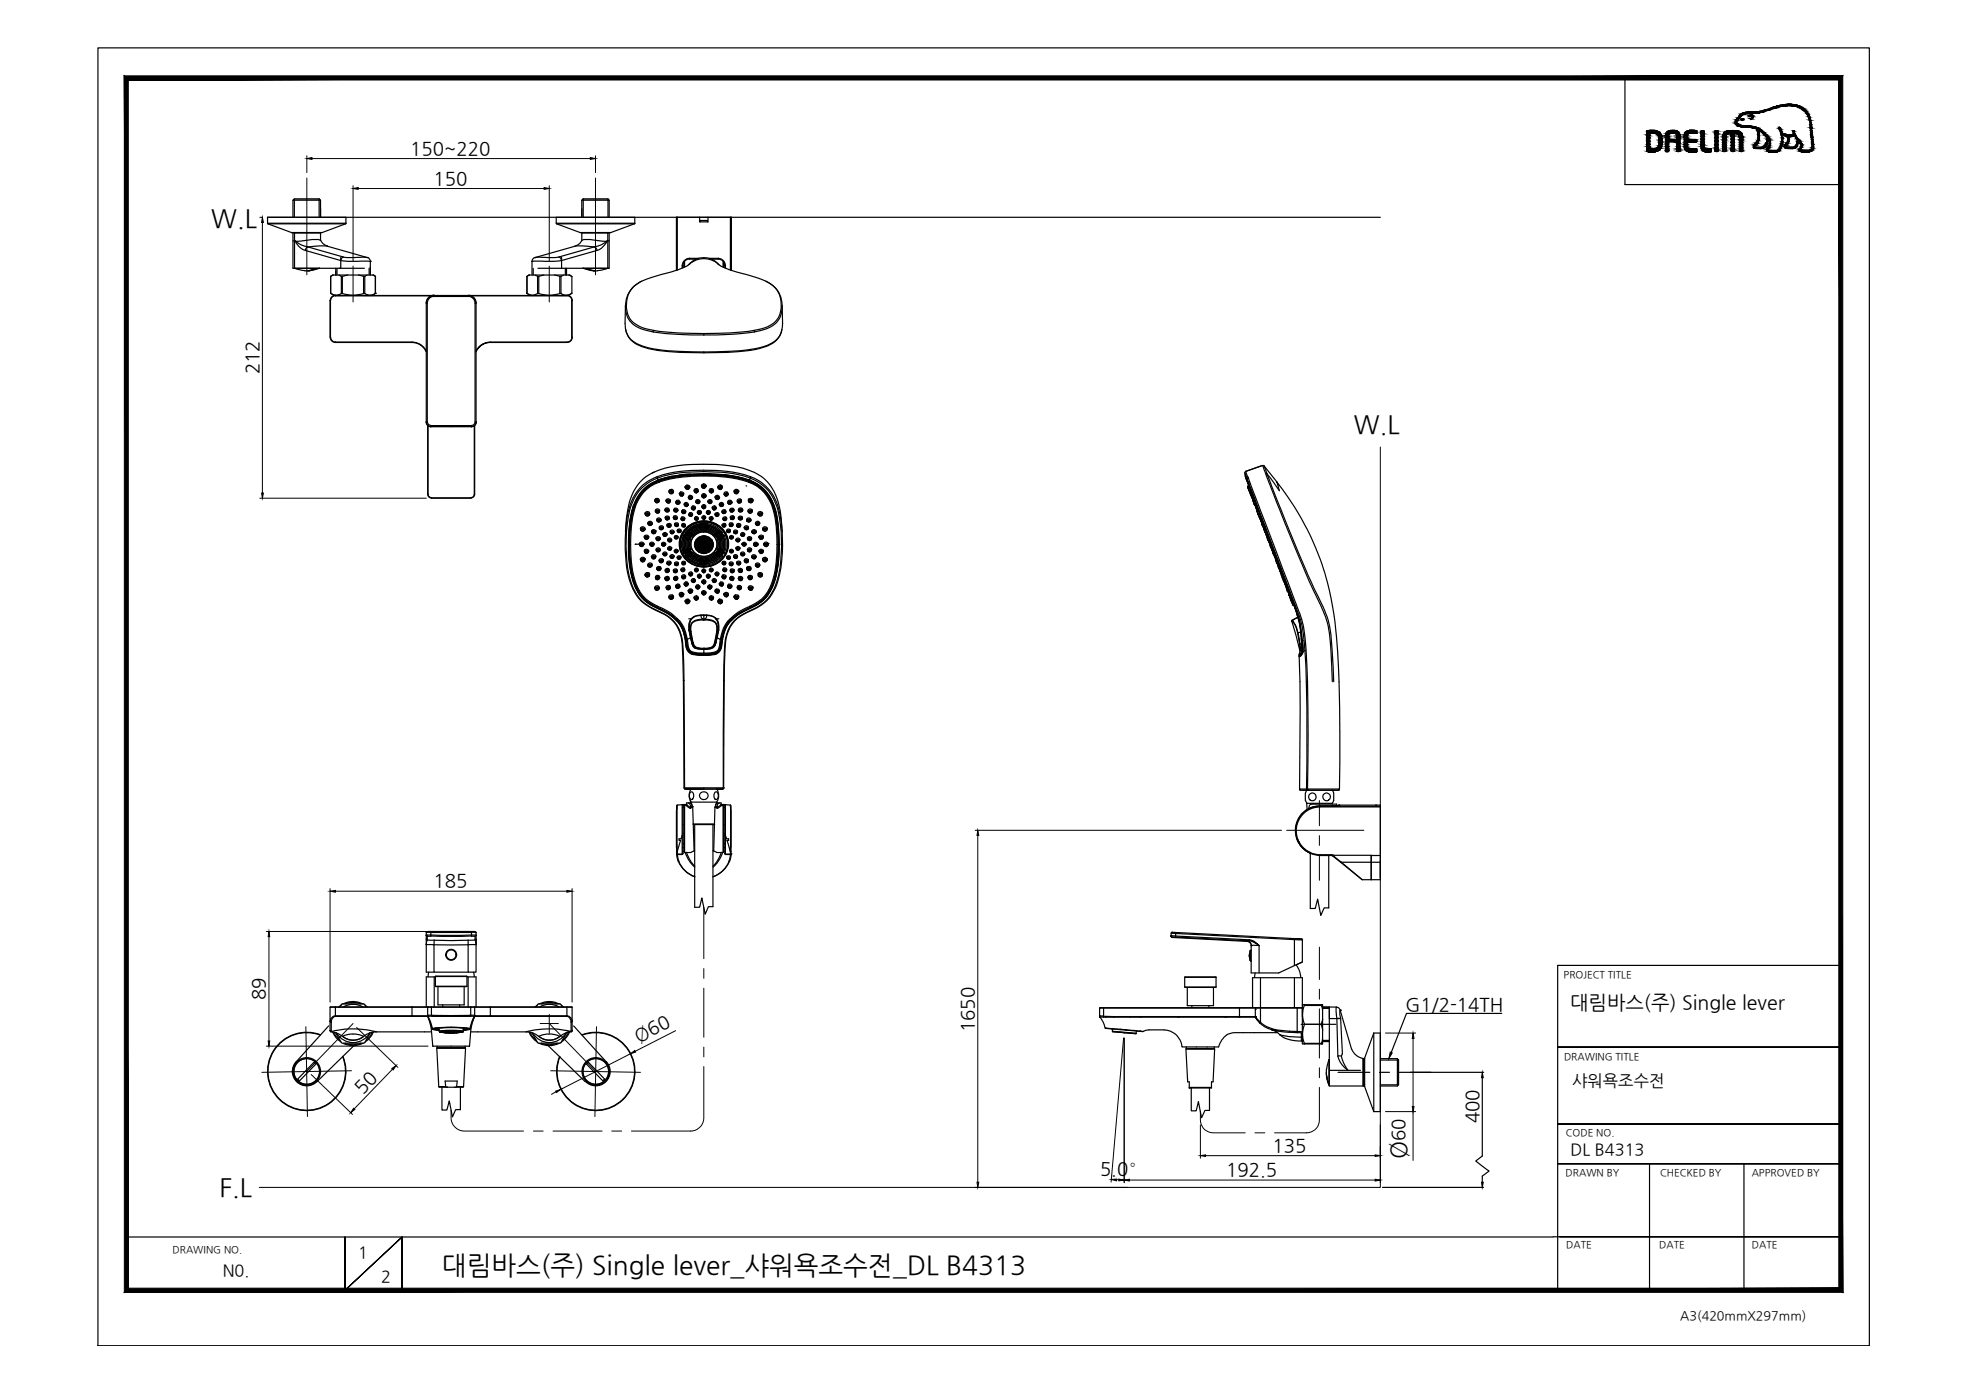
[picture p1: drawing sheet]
<svg xmlns="http://www.w3.org/2000/svg" width="420mm" height="297mm" viewBox="0 0 420 297" stroke-linecap="round" stroke-linejoin="round" font-family="sans-serif">
<defs><g id="words">
<text font-size="5.6" x="94.3" y="271.9">대림바스(주) Single lever_샤워욕조수전_DL B4313</text>
<g font-size="5.4">
<text x="45" y="48.4">W.L</text>
<text x="288.9" y="92.4">W.L</text>
<text x="46.8" y="255.3">F.L</text>
</g>
<text font-size="5" x="300.1" y="247.4" transform="rotate(-90 300.1 247.4)">Ø</text>
<text font-size="4.2" x="335.1" y="215.3">대림바스(주) Single lever</text>
<g font-size="4">
<text x="87.5" y="33">150~220</text>
<text x="92.5" y="39.4">150</text>
<text x="55.2" y="79.9" transform="rotate(-90 55.2 79.9)">212</text>
<text x="92.5" y="189.4">185</text>
<text x="56.6" y="213.4" transform="rotate(-90 56.6 213.4)">89</text>
<text x="299.9" y="215.8">G1/2-14TH</text>
<text x="207.9" y="220.3" transform="rotate(-90 207.9 220.3)">1650</text>
<text x="136.2" y="222.6" transform="rotate(-27 136.2 222.6)">Ø60</text>
<text x="77.4" y="233.7" transform="rotate(-46 77.4 233.7)">50</text>
<text x="315.6" y="239.7" transform="rotate(-90 315.6 239.7)">400</text>
<text x="271.6" y="245.8">135</text>
<text x="299.8" y="243.5" transform="rotate(-90 299.8 243.5)">60</text>
<text x="234.7" y="250.7" transform="rotate(2 234.7 250.7)">5.0°</text>
<text x="261.6" y="250.9">192.5</text>
</g>
<g font-size="3.5">
<text x="335.5" y="231.7">샤워욕조수전</text>
<text x="335.1" y="246.4">DL B4313</text>
<text x="76.4" y="268.5">1</text>
<text x="47.5" y="272.3">N0.</text>
<text x="81.3" y="273.6">2</text>
</g>
<text font-size="2.7" x="358.5" y="281.6">A3(420mmX297mm)</text>
<g font-size="2.1">
<text x="333.7" y="208.6">PROJECT TITLE</text>
<text x="333.7" y="226.2">DRAWING TITLE</text>
<text x="334.1" y="242.4">CODE NO.</text>
<text x="334.1" y="251">DRAWN BY</text>
<text x="354.2" y="251">CHECKED BY</text>
<text x="373.8" y="251">APPROVED BY</text>
<text x="36.8" y="267.4">DRAWING NO.</text>
<text x="334.2" y="266.4">DATE</text>
<text x="354.1" y="266.4">DATE</text>
<text x="373.8" y="266.4">DATE</text>
</g>
</g></defs>
<!-- layer: 0 -->
<g fill="#000" stroke="#000" stroke-width=".21">
<path d="M65.5 33.8l1.1-.2v.4zM126 33.6l1.1 .2-1.1 .2zM351.7 32.4h1.5zM351.8 32.4h1.4zM352 27.8h1zM359.9 32.3h2.2zM360.2 32.4h1.9zM360.3 27.9h1.8zM360.5 32.4h1.2zM360.6 27.8h.8zM361.1 28.5h1zM363.7 32.4h1.5z"/>
<path d="M364.1 32.4h.7zM366 27.9h.6zM369.2 27.9h1.1zM371.7 25.7h.1zM371.8 25.3l.3 .1zM371.7 25.3h.2zM371.8 25.4h.3zM372.1 27.1h2.6zM373.2 24.9h.2zM373.4 23.9h2.8zM373.7 23.9h2.5zM377 32.2h2.7z"/>
<path d="M379.6 27.1h.2zM381.4 22.2h.9zM382.1 29.1h.8zM382.7 28h.1zM383.5 30.1h.7zM386.1 32.1h.6zM386.5 31.9h.4zM56 46.4l.2 1.1h-.4zM75.3 40.2l1.1-.2v.4zM116.1 40l1.1 .2-1.1 .2zM55.8 105.2h.4l-.2 1.1zM208.6 177.2l.3 1.1h-.4z"/>
<path d="M57.4 198.8l.2 1.1h-.4zM70.4 190.2l1.2-.2v.4zM121 190l1.1 .2-1.1 .2zM57.2 222.1h.4l-.2 1.1zM75.5 236.5l.2 .2-.9 .7zM83.6 228l.9-.6-.6 .9zM118.6 232.8l1.1-.3-1 .6zM134.6 224.8l.9-.6 .1 .3zM296.7 224.5l.4 .2-.7 1.2zM301.5 220.4l.2 1.2h-.3zM301.4 236.1h.3l-.2 1.1zM316.3 228.8l.2 1.2h-.4z"/>
<path d="M208.5 252.3h.4l-.3 1.1zM237.1 251.7l1.2-.1-.1 .4zM238.7 251.6l1.2 .2-1.2 .2zM239.9 251.8l1.1-.2v.4zM256.1 246.6l1.1-.2v.4zM293.4 251.6l1.1 .2-1.1 .2zM293.4 246.4l1.1 .2-1.1 .2zM316.1 252.3h.4l-.2 1.1z"/>
<path d="M351.4 30.1h.7zM351.4 30.1h.7z"/>
<path d="M351.4 31.8h.7zM351.4 31.8h.7z"/>
<path d="M351.8 32.4h1.2zM352 32.4h1z"/>
<path d="M351.4 28.5h.7zM351.4 28.5h.7z"/>
<path d="M351.4 28.5l.7 .1v-.1zM351.4 28.5l.7 .1h-.7z"/>
<path d="M351.4 28.6l.7 .1zM351.4 28.6l.7 .1z"/>
<path d="M351.4 28.7l.7 .1zM351.4 28.7l.7 .1z"/>
<path d="M351.4 28.8l.7 .2v-.2zM351.4 28.8l.7 .2h-.7z"/>
<path d="M351.4 29l.7 .4v-.4zM351.4 29l.7 .4h-.7z"/>
<path d="M351.4 29.4l.7 .1v-.1zM351.4 29.4l.7 .1h-.7z"/>
<path d="M351.4 29.5l.7 .6v-.6zM351.4 29.5l.7 .6h-.7z"/>
<path d="M351.4 30.1l.7 .6v-.6zM351.4 30.1l.7 .6h-.7z"/>
<path d="M351.4 30.7l.7 .1zM351.4 30.7l.7 .1z"/>
<path d="M351.4 30.8l.7 .5v-.5zM351.4 30.8l.7 .5h-.7z"/>
<path d="M351.4 31.3l.7 .2v-.2zM351.4 31.3l.7 .2h-.7z"/>
<path d="M351.4 31.5h.7zM351.4 31.5h.7z"/>
<path d="M351.4 31.5l.7 .1v-.1zM351.4 31.5l.7 .1h-.7z"/>
<path d="M351.4 31.6l.7 .2v-.2zM351.4 31.6l.7 .2h-.7zM351.4 31.8h.7zM351.4 31.8h.7z"/>
<path d="M351.4 31.8h.8zM351.4 31.8h.8z"/>
<path d="M351.4 31.8h1.1zM351.4 31.8h1.1z"/>
<path d="M351.4 28.4h1.1zM351.4 28.4h1.3z"/>
<path d="M351.4 28.4h1.1zM351.4 28.4l.7 .1zM351.4 28.5h.7zM351.4 28.5h.7z"/>
<path d="M351.4 31.8h1.3zM351.4 31.8h1.3z"/>
<path d="M351.4 28.4h1.3zM351.4 28.4h1.3z"/>
<path d="M351.4 31.8h1.3zM351.4 31.8h1.3z"/>
<path d="M352 27.8h1.2zM351.8 27.8h1.4z"/>
<path d="M351.8 27.8l1.4 .1zM351.7 27.9h1.5z"/>
<path d="M351.7 27.9h1.6zM351.5 27.9h1.8z"/>
<path d="M351.5 32.4h1.8zM351.5 32.4h1.7zM351.7 32.4h1.5z"/>
<path d="M351.5 27.9l2.1 .1zM351.4 28h2.2z"/>
<path d="M351.4 32.3h2.2zM351.4 32.3l1.9 .1z"/>
<path d="M351.4 28h2.2zM351.4 28h2.2z"/>
<path d="M351.4 28l2.5 .1-.3-.1zM351.4 28l2.5 .1h-2.5zM351.4 28.1h2.5zM351.4 28.1h2.5z"/>
<path d="M351.4 32.3h2.2zM351.4 32.3h2.2z"/>
<path d="M351.4 28.1l2.6 .1zM351.4 28.1l2.6 .1z"/>
<path d="M351.4 32.1l2.2 .2 .3-.2zM351.4 32.1l2.2 .2h-2.2z"/>
<path d="M351.4 28.2l2.7 .1-.1-.1zM351.4 28.2l2.7 .1h-2.7z"/>
<path d="M351.4 32.1h2.6zM351.4 32.1h2.5zM351.4 32.1h2.5zM351.4 32.1h2.5z"/>
<path d="M351.4 32l2.6 .1 .1-.1zM351.4 32l2.6 .1h-2.6z"/>
<path d="M351.4 28.3h2.8zM351.4 28.3h2.8z"/>
<path d="M351.4 28.3l2.9 .1-.1-.1zM351.4 28.3l2.9 .1h-2.9z"/>
<path d="M351.4 31.9h2.8zM351.4 31.9l2.7 .1z"/>
<path d="M352.7 28.4l1.6 .1zM352.7 28.4l1.6 .1z"/>
<path d="M353.2 28.5l1.2 .1-.1-.1zM353.2 28.5l1.2 .1z"/>
<path d="M353 31.8h1.3zM352.7 31.8h1.6z"/>
<path d="M351.4 31.8l2.8 .1 .1-.1zM351.4 31.8l2.8 .1h-2.8z"/>
<path d="M353.3 31.7h1.1zM353 31.8h1.3z"/>
<path d="M353.4 28.6h1zM353.4 28.6h1z"/>
<path d="M353.4 31.7h1zM353.3 31.7h1.1z"/>
<path d="M353.5 28.6l1 .2-.1-.2zM353.5 28.6l1 .2h-.7z"/>
<path d="M353.5 31.6h.9zM353.4 31.7h1z"/>
<path d="M353.7 31.5l.7 .1 .1-.1zM353.7 31.5l.7 .1h-.9z"/>
<path d="M353.8 28.8l.8 .1zM353.8 28.8l.8 .1z"/>
<path d="M353.8 28.9l.8 .2v-.2zM353.8 28.9l.8 .2h-.7z"/>
<path d="M353.8 31.3h.8zM353.8 31.3h.8z"/>
<path d="M353.8 31.3l.7 .2 .1-.2zM353.8 31.3l.7 .2h-.8z"/>
<path d="M353.9 29.1l.8 .2-.1-.2zM353.9 29.1l.8 .2h-.8z"/>
<path d="M353.9 31.1l.7 .2v-.2zM353.9 31.1l.7 .2h-.8z"/>
<path d="M353.9 29.3l.8 .3v-.3zM353.9 29.3l.8 .3h-.7z"/>
<path d="M354 29.6l.7 .1v-.1zM354 29.6l.7 .1h-.7z"/>
<path d="M353.9 30.8l.8 .2v-.2zM353.9 30.8l.8 .2h-.8z"/>
<path d="M353.9 31l.7 .1 .1-.1zM353.9 31l.7 .1h-.7z"/>
<path d="M354 29.7h.7zM354 29.7h.7zM354 29.7h.7zM354 29.7h.7zM354 29.7h.7zM354 29.7h.7zM354 29.7h.7zM354 29.7h.7zM354 29.7h.7zM354 29.7h.7z"/>
<path d="M354 29.7l.7 .2v-.2zM354 29.7l.7 .2h-.7z"/>
<path d="M354 29.9h.7zM354 29.9h.7z"/>
<path d="M354 29.9l.7 .2v-.2zM354 29.9l.7 .2h-.7z"/>
<path d="M354 30.1l.7 .3v-.3zM354 30.1l.7 .3h-.7zM354 30.4h.7zM354 30.4h.7z"/>
<path d="M354 30.4l.7 .1v-.1zM354 30.4l.7 .1h-.7zM354 30.5h.7zM354 30.5h.7zM354 30.5h.7zM354 30.5h.7z"/>
<path d="M354 30.5l.7 .3v-.3zM354 30.5l.7 .3h-.8z"/>
<path d="M355.4 29.4h.7zM355.4 29.4h.7z"/>
<path d="M355.4 32.2h.7zM355.4 32.2h.7zM355.4 32.2h.7zM355.4 32.2h.7z"/>
<path d="M355.4 32.3l.6 .1zM355.4 32.3l.6 .1z"/>
<path d="M355.5 32.4h.5zM355.5 32.4h.4z"/>
<path d="M355.4 28.9l.7 .2v-.2zM355.4 28.9l.7 .2h-.7z"/>
<path d="M355.4 29.1h.7zM355.4 29.1h.7z"/>
<path d="M355.4 29.1l.7 .1zM355.4 29.1l.7 .1z"/>
<path d="M355.4 29.2h.7zM355.4 29.2h.7z"/>
<path d="M355.4 29.2l.7 .2v-.2zM355.4 29.2l.7 .2h-.7z"/>
<path d="M355.4 29.4l.7 .2v-.2zM355.4 29.4l.7 .2h-.7zM355.4 29.6h.7zM355.4 29.6h.7z"/>
<path d="M355.4 29.6l.7 .1zM355.4 29.6l.7 .1z"/>
<path d="M355.4 30.3l.7 .1zM355.4 30.3l.7 .1z"/>
<path d="M355.4 30.4l.7 .1zM355.4 30.4l.7 .1z"/>
<path d="M355.4 30.5l.7 .1v-.1zM355.4 30.5l.7 .1h-.7z"/>
<path d="M355.4 30.6l.7 .1zM355.4 30.6l.7 .1z"/>
<path d="M355.4 30.7l.7 .1v-.1zM355.4 30.7l.7 .1h-.7z"/>
<path d="M355.4 30.8l.7 .4v-.4zM355.4 30.8l.7 .4h-.7z"/>
<path d="M355.4 31.2l.7 .1zM355.4 31.2l.7 .1z"/>
<path d="M355.4 31.3l.7 .4v-.4zM355.4 31.3l.7 .4h-.7z"/>
<path d="M355.4 31.7l.7 .1zM355.4 31.7l.7 .1z"/>
<path d="M355.4 31.8l.7 .1v-.1zM355.4 31.8l.7 .1h-.7z"/>
<path d="M355.4 31.9l.7 .1zM355.4 31.9l.7 .1z"/>
<path d="M355.4 32l.7 .1zM355.4 32l.7 .1z"/>
<path d="M355.4 32.1h.7zM355.4 32.1h.7z"/>
<path d="M355.4 32.1h.7zM355.4 32.1h.7z"/>
<path d="M355.4 32.1l.7 .1zM355.4 32.1l.7 .1z"/>
<path d="M355.4 32.2h.7zM355.4 32.2h.7z"/>
<path d="M355.4 32.2h.7zM355.4 32.2l.6 .1z"/>
<path d="M355.4 28.8h.7zM355.4 28.8h.7z"/>
<path d="M355.4 28.8l.7 .1v-.1zM355.4 28.8l.7 .1h-.7z"/>
<path d="M355.5 28.5h.7zM355.5 28.5h.8z"/>
<path d="M355.5 28.5l.6 .3 .1-.3zM355.5 28.5l.6 .3h-.7z"/>
<path d="M355.5 28.5h.9zM355.5 28.5h1.3z"/>
<path d="M355.5 28.5h.9zM355.5 28.5h.8z"/>
<path d="M356.8 27.8h.6zM356.4 27.8h1z"/>
<path d="M356.4 27.8l1.3 .1zM356.1 27.9h1.6z"/>
<path d="M356.1 27.9l1.9 .1-.3-.1zM355.9 28l.2-.1 1.9 .1z"/>
<path d="M357.8 29.6h.7zM357.8 29.6h.7z"/>
<path d="M357.8 30.7h.7zM357.8 30.7h.7z"/>
<path d="M357.8 31.9h.7zM357.8 31.9h.7z"/>
<path d="M355.9 28l2.3 .1-.2-.1zM355.7 28.1l.2-.1 2.3 .1z"/>
<path d="M355.7 28.1l2.6 .2-.1-.2zM355.7 28.1l2.6 .2h-2.8z"/>
<path d="M355.5 28.3l2.9 .2-.1-.2zM355.5 28.3l2.9 .2h-2.9z"/>
<path d="M357.1 28.5h1.3zM357.1 28.5h1.3z"/>
<path d="M357.4 28.5h1zM357.4 28.5h1z"/>
<path d="M357.6 28.5h.8zM357.6 28.5h.8z"/>
<path d="M357.6 28.5l.9 .3-.1-.3zM357.6 28.5l.9 .3h-.8z"/>
<path d="M357.8 32.3h.6zM357.8 32.3h.7z"/>
<path d="M357.8 32.3h.6zM357.8 32.3l.5 .1z"/>
<path d="M357.7 28.8h.8zM357.7 28.8h.8z"/>
<path d="M357.7 28.8l.8 .1v-.1zM357.7 28.8l.8 .1h-.7z"/>
<path d="M357.8 28.9l.7 .2v-.2zM357.8 28.9l.7 .2h-.7z"/>
<path d="M357.8 29.1h.7zM357.8 29.1h.7z"/>
<path d="M357.8 29.1l.7 .1zM357.8 29.1l.7 .1z"/>
<path d="M357.8 29.2h.7zM357.8 29.2h.7z"/>
<path d="M357.8 29.2l.7 .2v-.2zM357.8 29.2l.7 .2h-.7zM357.8 29.4h.7zM357.8 29.4h.7z"/>
<path d="M357.8 29.4l.7 .2v-.2zM357.8 29.4l.7 .2h-.7z"/>
<path d="M357.8 29.6l.7 .1zM357.8 29.6l.7 .1z"/>
<path d="M355.4 29.7l3.1 .4v-.4zM355.4 29.7l3.1 .4h-3.1z"/>
<path d="M355.4 30.1l3.1 .2v-.2zM355.4 30.1l3.1 .2h-3.1z"/>
<path d="M357.8 30.3l.7 .2v-.2zM357.8 30.3l.7 .2h-.7z"/>
<path d="M357.8 30.5l.7 .2v-.2zM357.8 30.5l.7 .2h-.7z"/>
<path d="M357.8 30.7l.7 .5v-.5zM357.8 30.7l.7 .5h-.7z"/>
<path d="M357.8 31.2l.7 .1zM357.8 31.2l.7 .1z"/>
<path d="M357.8 31.3l.7 .3v-.3zM357.8 31.3l.7 .3h-.7z"/>
<path d="M357.8 31.6l.7 .1zM357.8 31.6l.7 .1z"/>
<path d="M357.8 31.7l.7 .2v-.2zM357.8 31.7l.7 .2h-.7z"/>
<path d="M357.8 31.9l.7 .2v-.2zM357.8 31.9l.7 .2h-.7z"/>
<path d="M357.8 32.1h.7zM357.8 32.1h.7z"/>
<path d="M357.8 32.1h.7zM357.8 32.1h.7z"/>
<path d="M357.8 32.1l.7 .1zM357.8 32.1l.7 .1z"/>
<path d="M357.8 32.2l.7 .1v-.1zM357.8 32.2l.7 .1h-.7z"/>
<path d="M359.4 28.8l.7 .2v-.2zM359.4 28.8l.7 .2h-.7z"/>
<path d="M359.4 29h.7zM359.4 29h.7zM359.4 29h.7zM359.4 29h.7z"/>
<path d="M359.4 29l.7 .1zM359.4 29l.7 .1zM359.4 29.1h.7zM359.4 29.1h.7z"/>
<path d="M359.4 29.1l.7 .3v-.3zM359.4 29.1l.7 .3h-.7zM359.4 29.4h.7zM359.4 29.4h.7z"/>
<path d="M359.4 29.4l.7 .2v-.2zM359.4 29.4l.7 .2h-.7z"/>
<path d="M359.4 29.6l.7 .1v-.1zM359.4 29.6l.7 .1h-.7zM359.4 29.7h.7zM359.4 29.7h.7z"/>
<path d="M359.4 29.7h.7zM359.4 29.7h.7z"/>
<path d="M359.4 30.3l.7 .1zM359.4 30.3l.7 .1z"/>
<path d="M359.4 30.4l.7 .1zM359.4 30.4l.7 .1z"/>
<path d="M359.4 30.5h.7zM359.4 30.5h.7z"/>
<path d="M359.4 30.5l.7 .3v-.3zM359.4 30.5l.7 .3h-.7z"/>
<path d="M359.4 30.8l.7 .1zM359.4 30.8l.7 .1z"/>
<path d="M359.4 30.9l.7 .2v-.2zM359.4 30.9l.7 .2h-.7zM359.4 31.1h.7zM359.4 31.1h.7z"/>
<path d="M359.4 31.1l.7 .1zM359.4 31.1l.7 .1zM359.4 31.2h.7zM359.4 31.2h.7z"/>
<path d="M359.4 31.2l.7 .1zM359.4 31.2l.7 .1z"/>
<path d="M359.4 31.3l.7 .2v-.2zM359.4 31.3l.7 .2h-.7z"/>
<path d="M359.4 31.5h.8zM359.4 31.5h.8z"/>
<path d="M359.4 28.7h.8zM359.4 28.7h.8z"/>
<path d="M359.4 28.7h.8zM359.4 28.7l.7 .1z"/>
<path d="M359.4 31.5l.8 .1v-.1zM359.4 31.5l.8 .1h-.8z"/>
<path d="M359.4 31.6l1 .1zM359.4 31.6l1 .1z"/>
<path d="M359.4 28.5l.8 .2v-.2zM359.4 28.5l.8 .2h-.8z"/>
<path d="M359.5 28.5h.9zM359.5 28.5h.7z"/>
<path d="M359.5 31.7l1 .1zM359.5 31.7l1 .1z"/>
<path d="M360.5 32.4h.9zM360.7 32.4h.7z"/>
<path d="M359.5 28.5h1.1zM359.5 28.5h1.2z"/>
<path d="M359.5 28.5h1.1zM359.5 28.5h.9z"/>
<path d="M359.5 31.8h1.1zM359.5 31.8h1.1z"/>
<path d="M359.5 28.5h1.2zM359.5 28.5h1.3z"/>
<path d="M359.5 28.5h1.3zM359.5 28.5h1.3zM359.5 28.5h1.3zM359.5 28.5h1.3z"/>
<path d="M359.5 31.8h1.3zM359.5 31.8h1.3z"/>
<path d="M360.6 27.8h1zM360.5 27.8h1.1z"/>
<path d="M360.5 27.8h1.2zM360.4 27.8h1.3z"/>
<path d="M360.4 27.8l1.6 .1zM360.3 27.9h1.7z"/>
<path d="M360.5 32.4h1.3zM360.5 32.4h1.2z"/>
<path d="M361.9 28.5h.2zM361.9 28.5h.2z"/>
<path d="M359.4 29.7l2.6 .1zM359.4 29.7l2.6 .1z"/>
<path d="M360.3 27.9h1.8zM360.3 27.9h1.8zM360.2 27.9h1.9z"/>
<path d="M360.4 32.4h1.6zM360.4 32.4h1.4z"/>
<path d="M359.4 29.8l2.7 .1-.1-.1zM359.4 29.8l2.7 .1h-2.7z"/>
<path d="M359.4 30.3h2.6zM359.4 30.3h2.5z"/>
<path d="M360.3 32.4h1.8zM360.3 32.4h1.7z"/>
<path d="M360.2 27.9l1.9 .1zM360 28h2.1z"/>
<path d="M360 28h2.1zM359.9 28h2.2z"/>
<path d="M359.9 28l2.2 .1v-.1zM359.7 28.1l.2-.1 2.2 .1z"/>
<path d="M359.7 28.1l2.4 .1zM359.7 28.1l2.4 .1z"/>
<path d="M359.7 28.2l2.4 .1zM359.6 28.3h2.5z"/>
<path d="M359.6 28.3l2.5 .1v-.1zM359.6 28.3l2.5 .1h-2.6z"/>
<path d="M359.5 28.4l2.6 .1zM359.5 28.4l2.6 .1z"/>
<path d="M360.8 28.5h1.3zM360.8 28.5h1.3z"/>
<path d="M360.8 28.5h1.3zM360.8 28.5h1.3zM361.1 28.5h1z"/>
<path d="M361.4 28.5h.7zM361.4 28.5h.7z"/>
<path d="M359.4 29.9l2.7 .2v-.2zM359.4 29.9l2.7 .2h-2.7z"/>
<path d="M359.4 30.1l2.7 .1zM359.4 30.1l2.7 .1z"/>
<path d="M359.4 30.2l2.6 .1 .1-.1zM359.4 30.2l2.6 .1h-2.6z"/>
<path d="M359.5 31.8h2.6zM359.5 31.8h2.6z"/>
<path d="M359.5 31.8l2.6 .1zM359.5 31.8l2.6 .1z"/>
<path d="M359.6 31.9l2.5 .1zM359.6 31.9l2.5 .1z"/>
<path d="M359.6 32l2.5 .1zM359.6 32l2.5 .1z"/>
<path d="M359.7 32.1h2.4zM359.7 32.1h2.4z"/>
<path d="M359.7 32.1l2.4 .2v-.2zM359.7 32.1l2.4 .2h-2.2zM359.9 32.3h2.2z"/>
<path d="M360 32.3l2.1 .1zM360 32.3l2.1 .1zM360.2 32.4h1.9z"/>
<path d="M360.2 32.4h1.9zM360.2 32.4h1.9z"/>
<path d="M360.3 32.4h1.8zM360.3 32.4h1.8z"/>
<path d="M363.2 27.9h.4zM363 27.9h.6z"/>
<path d="M363 27.9l.7 .1-.1-.1zM363 27.9l.7 .1h-.7z"/>
<path d="M363 28l.7 .1zM363 28l.7 .1zM363 28.1h.7zM363 28.1h.7z"/>
<path d="M363 28.1l.7 .1v-.1zM363 28.1l.7 .1h-.7zM363 28.2h.7zM363 28.2h.7z"/>
<path d="M363 28.2l.7 .1v-.1zM363 28.2l.7 .1h-.7z"/>
<path d="M363 28.3l.7 .1zM363 28.3l.7 .1z"/>
<path d="M363 28.4l.7 .1v-.1zM363 28.4l.7 .1h-.7zM363 28.5h.7zM363 28.5h.7z"/>
<path d="M363 28.5l.7 .6v-.6zM363 28.5l.7 .6h-.7z"/>
<path d="M363 29.1h.7zM363 29.1h.7z"/>
<path d="M363 29.1l.7 .5v-.5zM363 29.1l.7 .5h-.7z"/>
<path d="M363 29.6l.7 .1zM363 29.6l.7 .1z"/>
<path d="M363 29.7l.7 .5v-.5zM363 29.7l.7 .5h-.7z"/>
<path d="M363 30.2l.7 .1zM363 30.2l.7 .1z"/>
<path d="M363 30.3l.7 .4v-.4zM363 30.3l.7 .4h-.7z"/>
<path d="M363 30.7l.7 .1zM363 30.7l.7 .1z"/>
<path d="M363 30.8l.7 .2v-.2zM363 30.8l.7 .2h-.7z"/>
<path d="M363 31h.7zM363 31h.7z"/>
<path d="M363 31l.7 .1v-.1zM363 31l.7 .1h-.7z"/>
<path d="M363 31.1l.7 .1zM363 31.1l.7 .1z"/>
<path d="M363 31.2h.7zM363 31.2h.7z"/>
<path d="M363 31.2l.7 .1zM363 31.2l.7 .1zM363 31.3h.7zM363 31.3h.7z"/>
<path d="M363 31.3h.7zM363 31.3h.7z"/>
<path d="M363 31.3l.7 .2v-.2zM363 31.3l.7 .2h-.7z"/>
<path d="M363 31.5l.8 .1-.1-.1zM363 31.5l.8 .1h-.8z"/>
<path d="M363 31.6h.8zM363 31.6h.8z"/>
<path d="M363 31.6l.9 .1zM363 31.6l.9 .1z"/>
<path d="M363 31.7l1.1 .1zM363 31.7l1.1 .1z"/>
<path d="M364.1 32.4h.5zM364.3 32.4h.3z"/>
<path d="M363 31.8h1.3zM363 31.8h1.3z"/>
<path d="M363.8 32.4h1.1zM363.8 32.4h1z"/>
<path d="M363.8 32.4h1.2zM363.8 32.4h1.1z"/>
<path d="M363.8 32.4h1.3zM363.8 32.4h1.2z"/>
<path d="M363 31.8h2.2zM363 31.8h2.2z"/>
<path d="M363.1 31.8h2.1zM363.1 31.8h2.1z"/>
<path d="M363.1 31.8l2.1 .1zM363.1 31.8l2.1 .1z"/>
<path d="M363.1 31.9l2.1 .2v-.2zM363.1 31.9l2.1 .2h-2zM363.2 32.1h2zM363.2 32.1h2z"/>
<path d="M363.2 32.1l2 .1v-.1zM363.2 32.1l2 .1h-1.8z"/>
<path d="M363.4 32.2l1.8 .1zM363.4 32.2l1.8 .1z"/>
<path d="M363.5 32.3h1.7zM363.5 32.3h1.7z"/>
<path d="M363.6 32.3l1.6 .1zM363.6 32.3l1.6 .1zM363.7 32.4h1.5z"/>
<path d="M363.7 32.4h1.5zM363.7 32.4h1.4z"/>
<path d="M366.1 27.9h.5zM366 27.9h.6zM366 27.9h.6z"/>
<path d="M366 32.3h.6zM366 32.3h.6z"/>
<path d="M366 32.3h.6zM366 32.3l.5 .1z"/>
<path d="M366 27.9l.6 .1v-.1zM366 27.9l.6 .1h-.7z"/>
<path d="M365.9 28l.7 .1zM365.9 28l.7 .1z"/>
<path d="M365.9 28.1l.7 .1v-.1zM365.9 28.1l.7 .1h-.7z"/>
<path d="M365.9 28.2l.7 .2v-.2zM365.9 28.2l.7 .2h-.7z"/>
<path d="M365.9 28.4l.7 .3v-.3zM365.9 28.4l.7 .3h-.7z"/>
<path d="M365.9 28.7l.7 .7v-.7zM365.9 28.7l.7 .7h-.7z"/>
<path d="M365.9 29.4l.7 .7v-.7zM365.9 29.4l.7 .7h-.7z"/>
<path d="M365.9 30.1l.7 .8v-.8zM365.9 30.1l.7 .8h-.7z"/>
<path d="M365.9 30.9l.7 .7v-.7zM365.9 30.9l.7 .7h-.7z"/>
<path d="M365.9 31.6l.7 .2v-.2zM365.9 31.6l.7 .2h-.7z"/>
<path d="M365.9 31.8l.7 .2v-.2zM365.9 31.8l.7 .2h-.7z"/>
<path d="M365.9 32l.7 .1v-.1zM365.9 32l.7 .1h-.7z"/>
<path d="M365.9 32.1l.7 .1zM365.9 32.1l.7 .1z"/>
<path d="M365.9 32.2l.7 .1v-.1zM365.9 32.2l.7 .1h-.6z"/>
<path d="M367.6 29.7h.7zM367.6 29.7h.7z"/>
<path d="M367.6 29.7h.7zM367.6 29.7h.7z"/>
<path d="M367.6 31.4h.7zM367.6 31.4h.7z"/>
<path d="M367.6 32.1h.7zM367.6 32.1h.7z"/>
<path d="M367.6 32.1h.7zM367.6 32.1h.7z"/>
<path d="M367.7 32.3h.5zM367.7 32.3h.5z"/>
<path d="M367.7 32.3h.5zM367.7 32.3l.4 .1z"/>
<path d="M367.6 29.1l.7 .3v-.3zM367.6 29.1l.7 .3h-.7z"/>
<path d="M367.6 29.4l.7 .2v-.2zM367.6 29.4l.7 .2h-.7z"/>
<path d="M367.6 29.6l.7 .1zM367.6 29.6l.7 .1z"/>
<path d="M367.6 29.7h.7zM367.6 29.7h.7z"/>
<path d="M367.6 29.7l.7 .1zM367.6 29.7l.7 .1z"/>
<path d="M367.6 29.8l.7 .2v-.2zM367.6 29.8l.7 .2h-.7z"/>
<path d="M367.6 30l.7 .1zM367.6 30l.7 .1z"/>
<path d="M367.6 30.1l.7 .4v-.4zM367.6 30.1l.7 .4h-.7z"/>
<path d="M367.6 30.5h.7zM367.6 30.5h.7z"/>
<path d="M367.6 30.5l.7 .4v-.4zM367.6 30.5l.7 .4h-.7z"/>
<path d="M367.6 30.9l.7 .1zM367.6 30.9l.7 .1z"/>
<path d="M367.6 31l.7 .4v-.4zM367.6 31l.7 .4h-.7z"/>
<path d="M367.6 31.4l.7 .4v-.4zM367.6 31.4l.7 .4h-.7z"/>
<path d="M367.6 31.8h.7zM367.6 31.8h.7z"/>
<path d="M367.6 31.8l.7 .3v-.3zM367.6 31.8l.7 .3h-.7z"/>
<path d="M367.6 32.1h.7zM367.6 32.1h.7z"/>
<path d="M367.6 32.1l.7 .1zM367.6 32.1l.7 .1z"/>
<path d="M367.6 32.2l.6 .1 .1-.1zM367.6 32.2l.6 .1h-.5z"/>
<path d="M367.6 29.1h.8zM367.6 29.1h.7z"/>
<path d="M367.7 28.8l.7 .3v-.3zM367.7 28.8l.7 .3h-.8z"/>
<path d="M367.7 28.7h.8zM367.7 28.7h.8z"/>
<path d="M367.7 28.7l.7 .1 .1-.1zM367.7 28.7l.7 .1h-.7z"/>
<path d="M367.7 28.6h.9zM367.7 28.6l.8 .1z"/>
<path d="M367.8 28.5h1zM367.7 28.6h.9z"/>
<path d="M367.8 28.5h1.3zM367.8 28.5h1.3z"/>
<path d="M367.8 28.5h1.3zM367.8 28.5h1z"/>
<path d="M367.8 28.5h1.3zM367.8 28.5h1.6z"/>
<path d="M369.4 28.5h2.3zM369.4 28.5h2.3z"/>
<path d="M369.4 28.5h.7zM369.4 28.5h.7z"/>
<path d="M369.4 29.7h.7zM369.4 29.7h.7z"/>
<path d="M369.4 32.3h.6zM369.4 32.3h.7z"/>
<path d="M369.4 32.3h.6zM369.4 32.3l.5 .1z"/>
<path d="M369.4 28.5h.7zM369.4 28.5h.7zM369.4 28.5h.7zM369.4 28.5h.7z"/>
<path d="M369.4 28.5l.7 .2v-.2zM369.4 28.5l.7 .2h-.7zM369.4 28.7h.7zM369.4 28.7h.7z"/>
<path d="M369.4 28.7l.7 .1v-.1zM369.4 28.7l.7 .1h-.7z"/>
<path d="M369.4 28.8l.7 .1zM369.4 28.8l.7 .1z"/>
<path d="M369.4 28.9l.7 .2v-.2zM369.4 28.9l.7 .2h-.7zM369.4 29.1h.7zM369.4 29.1h.7z"/>
<path d="M369.4 29.1l.7 .6v-.6zM369.4 29.1l.7 .6h-.7z"/>
<path d="M369.4 29.7l.7 .7v-.7zM369.4 29.7l.7 .7h-.7zM369.4 30.4h.7zM369.4 30.4h.7z"/>
<path d="M369.4 30.4l.7 .6v-.6zM369.4 30.4l.7 .6h-.7zM369.4 31h.7zM369.4 31h.7z"/>
<path d="M369.4 31l.7 .6v-.6zM369.4 31l.7 .6h-.7z"/>
<path d="M369.4 31.6h.7zM369.4 31.6h.7z"/>
<path d="M369.4 31.6l.7 .2v-.2zM369.4 31.6l.7 .2h-.7zM369.4 31.8h.7zM369.4 31.8h.7z"/>
<path d="M369.4 31.8l.7 .2v-.2zM369.4 31.8l.7 .2h-.7zM369.4 32h.7zM369.4 32h.7z"/>
<path d="M369.4 32l.7 .1v-.1zM369.4 32l.7 .1h-.7zM369.4 32.1h.7zM369.4 32.1h.7z"/>
<path d="M369.4 32.1l.7 .1zM369.4 32.1l.7 .1z"/>
<path d="M369.4 32.2l.7 .1v-.1zM369.4 32.2l.7 .1h-.7z"/>
<path d="M369.2 27.9h1.6zM368.7 27.9h2.1z"/>
<path d="M370.3 26l.3 .2v-.2zM370.3 26l.3 .2h-.3z"/>
<path d="M370.3 26.2l.3 .1zM370.3 26.2l.3 .1z"/>
<path d="M370.3 26.3l.5 .1zM370.3 26.3l.5 .1z"/>
<path d="M370.3 25.8l.4 .1zM370.3 25.8l.4 .1z"/>
<path d="M370.3 25.9l.3 .1 .1-.1zM370.3 25.9l.3 .1h-.3zM370.3 26h.3zM370.3 26h.3z"/>
<path d="M370.4 25.7l.3 .1 .1-.1zM370.4 25.7l.3 .1h-.4z"/>
<path d="M370.4 26.4l.4 .1zM370.4 26.4l.4 .1z"/>
<path d="M368.7 27.9l2.5 .1zM368.3 28h2.9z"/>
<path d="M370.4 26.5l.7 .1zM370.4 26.5l.7 .1h-.6z"/>
<path d="M370.4 25.6h.5zM370.4 25.6l.4 .1h-.4z"/>
<path d="M370.7 25.3l.2 .3 .2-.3zM370.7 25.3l.2 .3h-.5z"/>
<path d="M370.5 26.6l.8 .1zM370.5 26.6l.8 .1z"/>
<path d="M370.7 25.2l.4 .1 .1-.1zM370.7 25.2l.4 .1h-.4z"/>
<path d="M368.3 28l3.1 .2-.2-.2zM368 28.2l.3-.2 3.1 .2z"/>
<path d="M371.2 29.7h.7zM371.2 29.7h.7z"/>
<path d="M371.2 29.7h.7zM371.2 29.7h.7z"/>
<path d="M371.2 31.4h.7zM371.2 31.4h.7z"/>
<path d="M371.2 32.1h.7zM371.2 32.1h.7z"/>
<path d="M371.2 32.1h.7zM371.2 32.1h.7z"/>
<path d="M370.8 25.2h.4zM370.8 25.2h.4z"/>
<path d="M370.9 25l.4 .1zM370.9 25l.4 .1z"/>
<path d="M370.9 25.1h.4zM370.8 25.2h.4z"/>
<path d="M370.6 26.7h.8zM370.6 26.7h.8z"/>
<path d="M370.7 26.7l1 .1zM370.7 26.7l1 .1z"/>
<path d="M368 28.2l3.7 .2-.3-.2zM368 28.2l3.7 .2h-3.9z"/>
<path d="M371.1 24.8l.2 .2 .2-.2zM371.1 24.8l.2 .2h-.4z"/>
<path d="M371.5 25.4h.6zM371.5 25.4h.6z"/>
<path d="M367.8 28.4l3.9 .1v-.1zM367.8 28.4l3.9 .1h-3.9z"/>
<path d="M370.1 28.5h1.6zM370.1 28.5h1.6z"/>
<path d="M370.1 28.5h1.6zM370.1 28.5h1.6z"/>
<path d="M370.4 28.5h1.3zM370.4 28.5h1.3z"/>
<path d="M370.7 28.5l1.1 .1zM370.7 28.5l1.1 .1z"/>
<path d="M370.7 26.8h1.1zM370.7 26.8h1.1z"/>
<path d="M370.7 26.8h1.3zM370.7 26.8h1.3z"/>
<path d="M370.8 28.6l1 .1zM370.8 28.6l1 .1zM371 28.7h.8zM371 28.7h.8z"/>
<path d="M371 28.7l.8 .1v-.1zM371 28.7l.8 .1h-.7z"/>
<path d="M371.2 24.6l.3 .2 .3-.2zM371.2 24.6l.3 .2h-.4zM371.1 24.8h.4zM371.1 24.8h.4z"/>
<path d="M371.6 25.7h.2zM371.6 25.7h.2z"/>
<path d="M371.1 28.8l.8 .3-.1-.3zM371.1 28.8l.8 .3h-.8z"/>
<path d="M371.2 32.3h.6zM371.2 32.3h.6z"/>
<path d="M371.2 32.3h.6zM371.2 32.3l.5 .1z"/>
<path d="M371.7 25.3h.3zM371.6 25.3h.4z"/>
<path d="M371.6 25.6h.3zM371.6 25.6l.2 .1z"/>
<path d="M371.1 29.1h.8zM371.1 29.1h.8z"/>
<path d="M371.1 29.1l.8 .3v-.3zM371.1 29.1l.8 .3h-.7z"/>
<path d="M371.2 29.4l.7 .2v-.2zM371.2 29.4l.7 .2h-.7z"/>
<path d="M371.2 29.6l.7 .1zM371.2 29.6l.7 .1z"/>
<path d="M371.2 29.7h.7zM371.2 29.7h.7z"/>
<path d="M371.2 29.7l.7 .1zM371.2 29.7l.7 .1z"/>
<path d="M371.2 29.8l.7 .2v-.2zM371.2 29.8l.7 .2h-.7z"/>
<path d="M371.2 30l.7 .1zM371.2 30l.7 .1z"/>
<path d="M371.2 30.1l.7 .4v-.4zM371.2 30.1l.7 .4h-.7z"/>
<path d="M371.2 30.5h.7zM371.2 30.5h.7z"/>
<path d="M371.2 30.5l.7 .4v-.4zM371.2 30.5l.7 .4h-.7z"/>
<path d="M371.2 30.9l.7 .1zM371.2 30.9l.7 .1z"/>
<path d="M371.2 31l.7 .4v-.4zM371.2 31l.7 .4h-.7z"/>
<path d="M371.2 31.4l.7 .4v-.4zM371.2 31.4l.7 .4h-.7z"/>
<path d="M371.2 31.8h.7zM371.2 31.8h.7z"/>
<path d="M371.2 31.8l.7 .3v-.3zM371.2 31.8l.7 .3h-.7z"/>
<path d="M371.2 32.1h.7zM371.2 32.1h.7z"/>
<path d="M371.2 32.1l.7 .1zM371.2 32.1l.7 .1z"/>
<path d="M371.2 32.2l.6 .1 .1-.1zM371.2 32.2l.6 .1h-.6z"/>
<path d="M371.3 24.5h.6zM371.2 24.6h.6z"/>
<path d="M371.6 25.6h.4zM371.6 25.6h.3z"/>
<path d="M371.6 25.3h.5zM371.6 25.3h.5z"/>
<path d="M371.5 25.5h.6zM371.5 25.5l.5 .1z"/>
<path d="M371.8 25.4h.3zM371.5 25.4h.6z"/>
<path d="M371.5 25.4l.6 .1zM371.5 25.4l.6 .1z"/>
<path d="M371.5 25.5h.6zM371.5 25.5h.6z"/>
<path d="M370.8 26.8h1.3zM370.8 26.8h1.3z"/>
<path d="M370.8 26.8h1.4zM370.8 26.8h1.4z"/>
<path d="M370.8 26.8l2.4 .1zM370.8 26.8l2.4 .1z"/>
<path d="M371.5 24.4l.4 .1 .4-.1zM371.3 24.5l.2-.1 .4 .1z"/>
<path d="M371.6 24.3h.9zM371.5 24.4h.8z"/>
<path d="M371.7 24.2h1.5zM371.7 24.2h1.5z"/>
<path d="M371.7 24.2h1.5zM371.6 24.3h.9z"/>
<path d="M371.7 24.2h1.5zM371.7 24.2h1.7z"/>
<path d="M373.2 24.9h.2zM373.2 24.9h.2z"/>
<path d="M371.7 24.2h1.7zM371.7 24.2h1.9z"/>
<path d="M373.2 24.8h.3zM373.2 24.8l.2 .1zM373.2 24.9h.2zM373.2 24.9h.2z"/>
<path d="M370.9 26.9h2.6zM370.9 26.9h2.6z"/>
<path d="M370.9 26.9h2.8zM370.9 26.9h2.8z"/>
<path d="M373.2 24.7h.3zM373.2 24.7l.3 .1zM373.2 24.8h.3zM373.2 24.8h.3z"/>
<path d="M371.7 24.2h1.9zM371.7 24.2h2z"/>
<path d="M373.3 24.7h.4zM373.3 24.7h.2zM373.2 24.7h.3zM373.2 24.7h.3z"/>
<path d="M371 26.9l3.1 .1zM371 26.9l3.1 .1z"/>
<path d="M373.6 25.4h.2zM373.6 25.4h.1z"/>
<path d="M373.7 24.5h.1zM373.5 24.5h.3z"/>
<path d="M373.5 24.5l.4 .1zM373.5 24.5l.4 .1z"/>
<path d="M373.6 25.3h.2zM373.6 25.3h.3z"/>
<path d="M373.6 25.3h.2zM373.6 25.3l.2 .1z"/>
<path d="M373.5 24.6h.5zM373.4 24.6h.6z"/>
<path d="M373.7 25.2h.2zM373.7 25.2h.3z"/>
<path d="M373.7 25.2h.2zM373.7 25.2l.2 .1h-.3z"/>
<path d="M373.4 24.6l.6 .1zM373.4 24.6l.6 .1h-.7z"/>
<path d="M373.8 25.1l.2 .1v-.1zM373.8 25.1l.2 .1h-.3z"/>
<path d="M373.7 24.7h.3zM373.7 24.7h.3z"/>
<path d="M373.7 24.7h.3zM373.7 24.7h.3z"/>
<path d="M373.8 24.7l.3 .1zM373.8 24.7l.3 .1z"/>
<path d="M373.8 25.1h.2zM373.8 25.1h.2z"/>
<path d="M373.8 24.8l.3 .1zM373.8 24.8l.3 .1zM373.9 24.9h.2zM373.9 24.9h.2z"/>
<path d="M373.9 24.9l.1 .2 .1-.2zM373.9 24.9l.1 .2h-.2z"/>
<path d="M371.1 27h3.3zM371.1 27h3.3z"/>
<path d="M374.2 31.2h.3zM374.2 31.2h.3z"/>
<path d="M374.2 31.4h2.4zM374.2 31.4h2.4z"/>
<path d="M371.8 24.2h2.5zM371.7 24.2h2z"/>
<path d="M371.3 27l3.3 .1zM371.3 27l3.3 .1zM371.6 27.1h3zM371.6 27.1h3z"/>
<path d="M374.2 31.2l.4 .2-.1-.2zM374.2 31.2l.4 .2h-.4z"/>
<path d="M374.2 31.1l.3 .1 .1-.1zM374.2 31.1l.3 .1h-.3z"/>
<path d="M374.2 31.4h.5zM374.2 31.4h.5z"/>
<path d="M371.8 24.2h2.8zM371.8 24.2h2.5z"/>
<path d="M374.2 31h.4zM374.2 31l.4 .1z"/>
<path d="M371.6 27.1h3zM371.6 27.1h3z"/>
<path d="M371.7 27.1h3zM371.7 27.1h3z"/>
<path d="M374.3 31h.3zM374.3 31h.3z"/>
<path d="M371.9 27.1h2.8zM371.9 27.1h2.8zM372.1 27.1h2.6z"/>
<path d="M372.2 27.1l2.7 .1zM372.2 27.1l2.7 .1z"/>
<path d="M374.3 30.9h.5zM374.3 30.9l.3 .1z"/>
<path d="M374.4 30.8l.4 .1v-.1zM374.4 30.8l.4 .1h-.5z"/>
<path d="M373.2 27.2h1.8zM373.2 27.2h1.8z"/>
<path d="M374.4 30.7l.5 .1zM374.4 30.7l.5 .1z"/>
<path d="M374.4 30.8h.5zM374.4 30.8h.4z"/>
<path d="M373.7 27.2l1.4 .1zM373.7 27.2l1.4 .1z"/>
<path d="M371.8 24.1h3.3zM371.8 24.2h2.8z"/>
<path d="M373.9 27.3h1.2zM373.9 27.3h1.2z"/>
<path d="M374.6 30.6l.3 .1 .2-.1zM374.4 30.7l.2-.1 .3 .1z"/>
<path d="M374.1 27.3l1.2 .1zM374.1 27.3l1.2 .1z"/>
<path d="M374.7 30.5h.4zM374.7 30.5l.4 .1h-.5z"/>
<path d="M374.9 30.3h.3zM374.9 30.3h.3z"/>
<path d="M374.8 30.3l.3 .2 .1-.2zM374.8 30.3l.3 .2h-.4z"/>
<path d="M375 27.7l.3 .1zM375 27.7l.3 .1z"/>
<path d="M375 27.8l.3 .1zM375 27.8l.3 .1z"/>
<path d="M374.5 27.4l1 .1zM374.5 27.4l1 .1z"/>
<path d="M375.3 27.8h.6zM375.3 27.8h.6z"/>
<path d="M375 27.9l.4 .2-.1-.2zM375 27.9l.4 .2h-.4z"/>
<path d="M375 30l.2 .3 .1-.3zM375 30l.2 .3h-.3z"/>
<path d="M375 28.1h.4zM375 28.1h.4z"/>
<path d="M375.1 28.1l.3 .4v-.4zM375.1 28.1l.3 .4h-.3z"/>
<path d="M375.1 29.9h.3zM375.1 29.9l.2 .1h-.3z"/>
<path d="M375.1 28.5l.3 .2v-.2zM375.1 28.5l.3 .2h-.3z"/>
<path d="M375.1 28.7l.3 .2v-.2zM375.1 28.7l.3 .2h-.3z"/>
<path d="M375.1 29.7h.3zM375.1 29.7h.3z"/>
<path d="M375.1 29.7l.3 .2v-.2zM375.1 29.7l.3 .2h-.3z"/>
<path d="M375.1 28.9l.3 .5v-.5zM375.1 28.9l.3 .5h-.3zM375.1 29.4h.3zM375.1 29.4h.3z"/>
<path d="M375.1 29.4l.3 .3v-.3zM375.1 29.4l.3 .3h-.3z"/>
<path d="M374.8 27.5l.8 .1zM374.8 27.5l.8 .1z"/>
<path d="M372 24.1h3.5zM371.8 24.1h3.3z"/>
<path d="M372.1 24.1h3.5zM372 24.1h3.5z"/>
<path d="M374.9 27.6h.8zM374.9 27.6h.8z"/>
<path d="M374.9 27.6l1 .1zM374.9 27.6l1 .1h-.9z"/>
<path d="M372.3 24l3.3 .1 .3-.1zM372.1 24.1l.2-.1 3.3 .1z"/>
<path d="M375 27.7h.9zM375 27.7h.9zM375 27.7h.9zM375 27.7h.9z"/>
<path d="M375.3 27.7l.6 .1zM375.3 27.7l.6 .1z"/>
<path d="M375.3 27.8l.7 .1zM375.3 27.8l.7 .1z"/>
<path d="M375.5 27.9l.7 .1zM375.5 27.9l.7 .1z"/>
<path d="M374.4 31.7h1.7zM374.4 31.7h1.8z"/>
<path d="M374.4 31.7h1.7zM374.4 31.7h1.5z"/>
<path d="M372.7 23.9h3.4zM372.3 24h3.6z"/>
<path d="M373.1 23.9h3.1zM372.7 23.9h3.4z"/>
<path d="M375.7 28l.7 .2-.2-.2zM375.7 28l.7 .2h-.5z"/>
<path d="M373.6 23.9h2.6zM373.4 23.9h2.8zM373.2 23.9h3z"/>
<path d="M373.2 23.9h3zM373.1 23.9h3.1z"/>
<path d="M374.6 23.9h1.7zM373.7 23.9h2.5zM373.6 23.9h2.6z"/>
<path d="M374.3 31.6h2.1zM374.3 31.6l1.9 .1z"/>
<path d="M375.9 28.2l.7 .1zM375.9 28.2l.7 .1z"/>
<path d="M375 23.8h1.5zM374.6 23.9h1.7z"/>
<path d="M374.2 31.6h2.3zM374.2 31.6h2.2z"/>
<path d="M376.1 28.3l.6 .1zM376.1 28.3l.6 .1z"/>
<path d="M374.2 31.4l2.3 .2 .1-.2zM374.2 31.4l2.3 .2h-2.3z"/>
<path d="M375.4 23.8h1.3zM375.4 23.8h1.3z"/>
<path d="M375.4 23.8h1.3zM375 23.8h1.5z"/>
<path d="M376.2 28.4l.8 .3-.3-.3zM376.2 28.4l.8 .3h-.5z"/>
<path d="M376.2 31.3h.5zM375.9 31.4h.7z"/>
<path d="M376.2 31.3h.5zM376.2 31.3h.5z"/>
<path d="M376.5 31.2l.2 .1 .1-.1zM376.2 31.3l.3-.1 .2 .1z"/>
<path d="M376.5 31l.3 .2 .1-.2zM376.5 31l.3 .2h-.3z"/>
<path d="M376.5 28.7l.6 .2-.1-.2zM376.5 28.7l.6 .2h-.4z"/>
<path d="M376.7 30.9l.2 .1 .1-.1zM376.7 30.9l.2 .1h-.4z"/>
<path d="M376.8 30.7l.2 .2 .1-.2zM376.8 30.7l.2 .2h-.3z"/>
<path d="M376.7 28.9l.5 .2zM376.7 28.9l.5 .2z"/>
<path d="M376.8 30.6l.3 .1v-.1zM376.8 30.6l.3 .1h-.3z"/>
<path d="M376.9 30.5l.2 .1 .1-.1zM376.9 30.5l.2 .1h-.3z"/>
<path d="M376.8 29.1l.5 .1-.1-.1zM376.8 29.1l.5 .1h-.3z"/>
<path d="M377 31.9l.3 .1zM377 31.9l.3 .1z"/>
<path d="M377 29.9l.2 .6 .1-.6zM377 29.9l.2 .6h-.3z"/>
<path d="M377 32l.3 .1zM377 32l.3 .1z"/>
<path d="M377 29.2l.5 .2-.2-.2zM377 29.2l.5 .2h-.4z"/>
<path d="M377 29.8h.3zM377 29.8h.3z"/>
<path d="M377 29.8l.3 .1v-.1zM377 29.8l.3 .1h-.3z"/>
<path d="M377 31.7l.3 .1zM377 31.7l.3 .1z"/>
<path d="M377 31.8l.3 .1v-.1zM377 31.8l.3 .1h-.3z"/>
<path d="M377.1 31.6h.3zM377 31.6h.4z"/>
<path d="M377 31.6h.4zM377 31.6l.3 .1z"/>
<path d="M377.1 29.4l.5 .2zM377.1 29.4l.5 .2h-.5z"/>
<path d="M377.1 31.6h.4zM377.1 31.6h.3z"/>
<path d="M377 32.1h.5zM377 32.1h.5z"/>
<path d="M377.1 29.6h.5zM377.1 29.6h.5z"/>
<path d="M377.2 31.5l.3 .1 .1-.1zM377.2 31.5l.3 .1h-.4z"/>
<path d="M376.6 23.5l.1 .3 .9-.3zM375.4 23.8l1.2-.3 .1 .3z"/>
<path d="M377.1 29.6l.5 .2v-.2zM377.1 29.6l.5 .2h-.6z"/>
<path d="M377.3 31.4h.3zM377.3 31.4l.3 .1z"/>
<path d="M377.3 29.8h.3zM377.3 29.8h.3z"/>
<path d="M377.3 29.8l.4 .1zM377.3 29.8l.4 .1z"/>
<path d="M377.3 31.3h.3zM377.3 31.3l.3 .1z"/>
<path d="M377.4 29.9l.4 .3-.1-.3zM377.4 29.9l.4 .3h-.3z"/>
<path d="M377.5 31.1l.1 .2 .1-.2zM377.5 31.1l.1 .2h-.3z"/>
<path d="M377.5 30.2l.3 .1zM377.5 30.2l.3 .1z"/>
<path d="M377.5 30.3l.3 .3v-.3zM377.5 30.3l.3 .3h-.3z"/>
<path d="M377.5 31h.3zM377.5 31l.2 .1z"/>
<path d="M376.8 23.4h1zM376.6 23.5h1z"/>
<path d="M377.5 30.6l.3 .1zM377.5 30.6l.3 .1z"/>
<path d="M377.6 30.7l.2 .3v-.3zM377.6 30.7l.2 .3h-.3z"/>
<path d="M377.7 23.1l.1 .3 .9-.3zM376.8 23.4l.9-.3 .1 .3z"/>
<path d="M378.1 23l.6 .1 .4-.1zM377.7 23.1l.4-.1 .6 .1z"/>
<path d="M377.3 32.4h2zM377.3 32.4h2z"/>
<path d="M377.3 32.4h2zM377.3 32.4h1.8z"/>
<path d="M377.1 32.3h2.4zM377.1 32.3h2.4z"/>
<path d="M377.1 32.3h2.4zM377.1 32.3l2.2 .1z"/>
<path d="M377 32.2l2.5 .1 .2-.1zM377 32.2l2.5 .1h-2.4z"/>
<path d="M379.6 27.1l.2 .1zM379.6 27.1l.2 .1z"/>
<path d="M377 32.1l2.7 .1 .1-.1zM377 32.1l2.7 .1h-2.7zM377 32.2h2.7z"/>
<path d="M378.6 22.8l.5 .2 .7-.2zM378.1 23l.5-.2 .5 .2z"/>
<path d="M379.6 27.2l.2 .1zM379.6 27.2l.2 .1zM379.6 27.3h.2zM379.6 27.3h.2z"/>
<path d="M379.4 32h.4zM379.4 32h.4z"/>
<path d="M379.4 32h.4zM379.1 32.1h.7z"/>
<path d="M379.6 27.3h.3zM379.6 27.3h.3z"/>
<path d="M379.6 27.3l.3 .1zM379.6 27.3l.3 .1z"/>
<path d="M379.6 27.4h.3zM379.6 27.4h.3z"/>
<path d="M379.6 27.4l.3 .1zM379.6 27.4l.3 .1z"/>
<path d="M379.6 27.5l.4 .1zM379.6 27.5l.4 .1zM379.7 27.6h.3zM379.7 27.6h.3z"/>
<path d="M379.5 31.8l.3 .2 .1-.2zM379.5 31.8l.3 .2h-.4z"/>
<path d="M379.7 27.6l.4 .2-.1-.2zM379.7 27.6l.4 .2h-.3z"/>
<path d="M379.8 27.8l.4 .2-.1-.2zM379.8 27.8l.4 .2h-.3z"/>
<path d="M379.7 31.6l.2 .2 .2-.2zM379.7 31.6l.2 .2h-.4z"/>
<path d="M380.1 28.8h3zM380.1 28.8h3z"/>
<path d="M380.1 28.9h.3zM380.1 28.9h.3z"/>
<path d="M379.8 31.4l.3 .2v-.2zM379.8 31.4l.3 .2h-.4z"/>
<path d="M379.9 28l.3 .2v-.2zM379.9 28l.3 .2h-.3z"/>
<path d="M379.9 28.2l.4 .3-.1-.3zM379.9 28.2l.4 .3h-.3z"/>
<path d="M379.9 31.2l.2 .2 .1-.2zM379.9 31.2l.2 .2h-.3z"/>
<path d="M379.9 31l.3 .2 .1-.2zM379.9 31l.3 .2h-.3z"/>
<path d="M380 30.7l.3 .3 .1-.3zM380 30.7l.3 .3h-.4z"/>
<path d="M379 22.7l.8 .1 .6-.1zM378.6 22.8l.4-.1 .8 .1z"/>
<path d="M380.1 28.9l.4 .5-.1-.5zM380.1 28.9l.4 .5h-.3z"/>
<path d="M380.1 30.6l.3 .1v-.1zM380.1 30.6l.3 .1h-.4z"/>
<path d="M380.1 30.2l.3 .1v-.1zM380.1 30.2l.3 .1h-.3z"/>
<path d="M380.1 30.3l.3 .3v-.3zM380.1 30.3l.3 .3h-.3z"/>
<path d="M379.1 22.7h1.4zM379 22.7h1.4z"/>
<path d="M380 28.5h.5zM380 28.5h.5z"/>
<path d="M380 28.5l.6 .1zM380 28.5l.6 .1z"/>
<path d="M380.2 29.4l.3 .2v-.2zM380.2 29.4l.3 .2h-.4z"/>
<path d="M380.1 29.6l.3 .6 .1-.6zM380.1 29.6l.3 .6h-.3z"/>
<path d="M380.1 28.6h.8zM380.1 28.6h.8z"/>
<path d="M380.7 31.2h.4zM380.7 31.2h.4z"/>
<path d="M380.1 28.6l1.1 .1zM380.1 28.6l1.1 .1z"/>
<path d="M379.3 22.6h1.7zM379.1 22.7h1.4z"/>
<path d="M380.7 31.2l.4 .1zM380.7 31.2l.4 .1z"/>
<path d="M380.7 31.3h.4zM380.7 31.3h.4z"/>
<path d="M380.7 31.3l.5 .1zM380.7 31.3l.5 .1z"/>
<path d="M380.8 31.1l.3 .1 .1-.1zM380.8 31.1l.3 .1h-.4z"/>
<path d="M380.8 31.4h.5zM380.8 31.4h.5z"/>
<path d="M380.9 31h.3zM380.9 31l.3 .1z"/>
<path d="M380.1 28.7l1.9 .1zM380.1 28.7l1.9 .1z"/>
<path d="M380.9 30.9h.4zM380.9 30.9l.3 .1z"/>
<path d="M381 30.8h.4zM381 30.8l.3 .1h-.4z"/>
<path d="M381 30.8h.4zM381 30.8h.4z"/>
<path d="M381 30.8h.4zM381 30.8h.4z"/>
<path d="M379.5 22.6h2zM379.3 22.6h1.7z"/>
<path d="M381.5 29.4h.2zM381.5 29.4h.2z"/>
<path d="M381.2 30.6l.2 .2 .1-.2zM381.2 30.6l.2 .2h-.4z"/>
<path d="M381.2 30.5l.3 .1 .1-.1zM381.2 30.5l.3 .1h-.3z"/>
<path d="M379.5 22.5h2.1zM379.5 22.5l2 .1z"/>
<path d="M381.3 30.4h.3zM381.3 30.4l.3 .1z"/>
<path d="M381.4 29.1l.3 .2v-.2zM381.4 29.1l.3 .2h-.3zM381.4 29.3h.3zM381.4 29.3h.3z"/>
<path d="M381.4 30.2l.2 .2 .1-.2zM381.4 30.2l.2 .2h-.3z"/>
<path d="M381.4 29.3l.3 .1zM381.4 29.3l.3 .1zM381.5 29.4h.2zM381.5 29.4h.2z"/>
<path d="M381.5 29.4h.2zM381.5 29.4h.2z"/>
<path d="M381.5 29.4l.3 .3-.1-.3zM381.5 29.4l.3 .3h-.3zM381.5 29.7h.3zM381.5 29.7h.3z"/>
<path d="M381.4 30.1h.3zM381.4 30.1l.3 .1z"/>
<path d="M381.5 29.7l.2 .4 .1-.4zM381.5 29.7l.2 .4h-.3z"/>
<path d="M381.4 22.2l1.1 .1zM381 22.3h1.5z"/>
<path d="M381 22.3h2zM380.6 22.3h2.4z"/>
<path d="M382.7 27.9l.1 .1zM382.7 28h.1zM382.6 28h.2z"/>
<path d="M380.1 28.8h2.7zM380.1 28.8h2.7z"/>
<path d="M382.6 28l.3 .1zM382.6 28l.3 .1h-.3z"/>
<path d="M382.6 28.1h.3zM382.6 28.1h.3z"/>
<path d="M382.6 28.1l.4 .4-.1-.4zM382.6 28.1l.4 .4h-.3z"/>
<path d="M381.1 31.7h1.8zM381.1 31.7h1.5z"/>
<path d="M381 31.7h1.9zM381 31.7h1.9z"/>
<path d="M380.6 22.3l2.5 .1zM380.4 22.4h2.7z"/>
<path d="M382.7 28.5h.3zM382.7 28.5h.3z"/>
<path d="M382.7 28.5l.4 .3-.1-.3zM382.7 28.5l.4 .3h-.3z"/>
<path d="M380.4 22.4l3.3 .1zM379.7 22.5l.7-.1 3.3 .1zM379.7 22.5h4zM379.7 22.5h4z"/>
<path d="M380.1 28.8l3.1 .1-.1-.1zM380.1 28.8l3.1 .1h-3.1z"/>
<path d="M380.9 31.6h2.2zM380.9 31.6h2.2z"/>
<path d="M380.9 31.6l2 .1 .2-.1zM380.9 31.6l2 .1h-1.9z"/>
<path d="M380.4 28.9h2.8zM380.4 28.9h2.8z"/>
<path d="M380.5 28.9h2.7zM380.5 28.9h2.7z"/>
<path d="M380.6 28.9l2.6 .1zM380.6 28.9l2.6 .1z"/>
<path d="M380.8 29h2.5zM380.8 29h2.5z"/>
<path d="M381.4 29l1.9 .1zM381.4 29l1.9 .1z"/>
<path d="M380.8 31.4h2.5zM380.8 31.4h2.5z"/>
<path d="M380.8 31.4l2.3 .2 .2-.2zM380.8 31.4l2.3 .2h-2.2z"/>
<path d="M381.7 29.1h1.6zM381.7 29.1h1.6z"/>
<path d="M382.9 29.1h.4zM382.9 29.1h.4z"/>
<path d="M382.9 29.1l.8 .5-.4-.5zM382.9 29.1l.8 .5h-.3z"/>
<path d="M382.9 31.3l.5 .1zM382.9 31.3l.5 .1z"/>
<path d="M382.8 31.4h.6zM382.6 31.4h.7z"/>
<path d="M383.1 31.1l.4 .1zM383.1 31.1l.4 .1z"/>
<path d="M383.1 31.2l.3 .1 .1-.1zM382.9 31.3l.2-.1 .3 .1z"/>
<path d="M383.3 30.9l.2 .2 .1-.2zM383.3 30.9l.2 .2h-.4z"/>
<path d="M379.7 22.5h4.1zM379.5 22.5h4.3z"/>
<path d="M383.4 30.6l.2 .3 .1-.3zM383.4 30.6l.2 .3h-.3z"/>
<path d="M383.4 29.6l.5 .2-.2-.2zM383.4 29.6l.5 .2h-.4z"/>
<path d="M381.6 22.5l2.2 .1zM381.6 22.5l2.2 .1z"/>
<path d="M383.4 30.3l.3 .3 .1-.3zM383.4 30.3l.3 .3h-.3zM383.4 30.6h.3zM383.4 30.6h.3z"/>
<path d="M382.3 22.6h1.7zM382.3 22.6h1.7z"/>
<path d="M383.5 30.2h.3zM383.5 30.2h.3z"/>
<path d="M383.5 30.2l.3 .1v-.1zM383.5 30.2l.3 .1h-.4z"/>
<path d="M383.5 29.8l.5 .1zM383.5 29.8l.5 .1z"/>
<path d="M382.9 22.6l1.4 .1zM382.9 22.6l1.4 .1z"/>
<path d="M383.5 29.9l.7 .2-.2-.2zM383.5 29.9l.7 .2h-.7zM383.5 30.1h.7z"/>
<path d="M383.5 30.1l.7 .1zM383.5 30.1l.7 .1z"/>
<path d="M383.8 30.2h.4zM383.8 30.2h.4z"/>
<path d="M383.8 30.2l.7 .5-.3-.5zM383.8 30.2l.7 .5h-.3z"/>
<path d="M383.9 31.8l.3 .1zM383.9 31.8l.3 .1z"/>
<path d="M383.9 31.9l.4 .2-.1-.2zM383.9 31.9l.4 .2h-.4z"/>
<path d="M383.4 22.7l.9 .1zM383.4 22.7l.9 .1z"/>
<path d="M383.9 31.8h.4zM383.9 31.8h.3z"/>
<path d="M383.5 22.8l1.2 .2-.4-.2zM383.5 22.8l1.2 .2h-.6z"/>
<path d="M384 31.6l.4 .1zM384 31.6l.4 .1z"/>
<path d="M384 31.7l.3 .1 .1-.1zM384 31.7l.3 .1h-.4z"/>
<path d="M383.9 32.1h.5zM383.9 32.1h.5z"/>
<path d="M383.9 32.1h.5zM383.9 32.1h.5z"/>
<path d="M384.2 30.7l.3 .1v-.1zM384.2 30.7l.3 .1z"/>
<path d="M384.2 30.8l.4 .2-.1-.2zM384.2 30.8l.4 .2h-.3zM384.3 31h.3zM384.3 31h.3z"/>
<path d="M384.2 31.4l.2 .2 .1-.2zM384.2 31.4l.2 .2h-.4z"/>
<path d="M384.2 31.3l.3 .1 .1-.1zM384.2 31.3l.3 .1h-.3z"/>
<path d="M384.3 31l.3 .3v-.3zM384.3 31l.3 .3h-.4z"/>
<path d="M384.1 23l.8 .1zM384.1 23l.8 .1z"/>
<path d="M384.2 23.1l.9 .3-.2-.3zM384.2 23.1l.9 .3h-.4z"/>
<path d="M384.7 23.4l.7 .2-.3-.2zM384.7 23.4l.7 .2h-.5z"/>
<path d="M384.9 23.6l.7 .2-.2-.2zM384.9 23.6l.7 .2h-.4z"/>
<path d="M385.2 23.8l.7 .4-.3-.4zM385.2 23.8l.7 .4h-.5z"/>
<path d="M385.4 24.2l.5 .2v-.2zM385.4 24.2l.5 .2h-.3z"/>
<path d="M385.6 24.4l.6 .5-.3-.5zM385.6 24.4l.6 .5h-.4z"/>
<path d="M385.8 24.9l.4 .1v-.1zM385.8 24.9l.4 .1h-.3z"/>
<path d="M384.4 32.4h1.8zM384.4 32.4h1.7z"/>
<path d="M385.9 25l.5 .6-.2-.6zM385.9 25l.5 .6h-.3z"/>
<path d="M384.2 32.4h2.1zM384.2 32.4h2z"/>
<path d="M386.3 27.9h.4zM386.3 27.9h.4z"/>
<path d="M384.1 32.3h2.3zM384.1 32.3l2.2 .1z"/>
<path d="M386.1 25.6l.3 .1zM386.1 25.6l.3 .1z"/>
<path d="M386.1 25.7l.4 .8-.1-.8zM386.1 25.7l.4 .8h-.3z"/>
<path d="M386.4 28.7h.3zM386.4 28.7h.3z"/>
<path d="M386.4 28.8h.3zM386.4 28.8h.3z"/>
<path d="M384 32.3h2.5zM384 32.3h2.4z"/>
<path d="M386.2 26.5h.4zM386.2 26.5h.4zM386.2 26.5h.4zM386.2 26.5h.4z"/>
<path d="M386.2 26.5l.4 .1zM386.2 26.5l.4 .1z"/>
<path d="M386.2 26.6h.4zM386.2 26.6h.4z"/>
<path d="M386.2 26.6h.4zM386.2 26.6h.4z"/>
<path d="M386.2 26.6l.4 .3v-.3zM386.2 26.6l.4 .3h-.3z"/>
<path d="M386.3 26.9h.3zM386.3 26.9h.3z"/>
<path d="M386.3 26.9l.3 .3v-.3zM386.3 26.9l.3 .3h-.3zM386.3 27.2h.3zM386.3 27.2h.3z"/>
<path d="M386.6 30.2h.3zM386.6 30.2h.3z"/>
<path d="M383.9 32.2h2.7zM383.9 32.2l2.6 .1z"/>
<path d="M386.3 27.2l.3 .1zM386.3 27.2l.3 .1zM386.3 27.3h.3zM386.3 27.3h.3z"/>
<path d="M386.3 27.3l.3 .1zM386.3 27.3l.3 .1zM386.3 27.4h.3zM386.3 27.4h.3z"/>
<path d="M386.3 27.4l.4 .5-.1-.5zM386.3 27.4l.4 .5h-.4z"/>
<path d="M386.3 27.9l.4 .4v-.4zM386.3 27.9l.4 .4h-.3z"/>
<path d="M386.7 30.8h.3zM386.7 30.8h.3z"/>
<path d="M386.4 28.3h.3zM386.4 28.3h.3z"/>
<path d="M386.4 28.3l.3 .4v-.4zM386.4 28.3l.3 .4h-.3z"/>
<path d="M383.9 32.1l2.7 .1 .1-.1zM383.9 32.1l2.7 .1h-2.7z"/>
<path d="M386.4 28.7h.3zM386.4 28.7h.3z"/>
<path d="M386.4 28.7l.3 .1zM386.4 28.7l.3 .1z"/>
<path d="M386.4 28.8h.3zM386.4 28.8h.3z"/>
<path d="M386.4 28.8l.4 .2-.1-.2zM386.4 28.8l.4 .2h-.4z"/>
<path d="M386.2 32.1h.5zM386.1 32.1h.6zM386.1 32.1h.6z"/>
<path d="M383.9 32.1h2.8zM383.9 32.1h2.8z"/>
<path d="M386.4 29l.4 .1zM386.4 29l.4 .1z"/>
<path d="M386.4 29.1l.4 .3v-.3zM386.4 29.1l.4 .3h-.3z"/>
<path d="M386.3 32h.5zM386.2 32.1h.5z"/>
<path d="M386.5 29.4h.3zM386.5 29.4h.3z"/>
<path d="M386.5 29.4l.4 .4-.1-.4zM386.5 29.4l.4 .4h-.4z"/>
<path d="M386.5 29.8h.4zM386.5 29.8h.4z"/>
<path d="M386.5 29.8l.4 .4v-.4zM386.5 29.8l.4 .4h-.3z"/>
<path d="M386.4 31.9l.4 .1 .1-.1zM386.4 31.9l.4 .1h-.5z"/>
<path d="M386.6 30.2l.4 .3-.1-.3zM386.6 30.2l.4 .3h-.4z"/>
<path d="M386.6 31.7l.3 .2v-.2zM386.6 31.7l.3 .2h-.4zM386.4 31.9h.5z"/>
<path d="M386.6 30.5l.4 .1zM386.6 30.5l.4 .1z"/>
<path d="M386.6 30.6l.4 .2v-.2zM386.6 30.6l.4 .2h-.3z"/>
<path d="M386.6 31.6l.3 .1 .1-.1zM386.6 31.6l.3 .1h-.3z"/>
<path d="M386.7 30.8h.3zM386.7 30.8h.3z"/>
<path d="M386.7 30.8l.3 .1zM386.7 30.8l.3 .1zM386.7 30.9h.3zM386.7 30.9h.3z"/>
<path d="M386.7 30.9h.3zM386.7 30.9h.3z"/>
<path d="M386.7 30.9l.3 .3v-.3zM386.7 30.9l.3 .3h-.3z"/>
<path d="M386.7 31.2l.3 .1zM386.7 31.2l.3 .1z"/>
<path d="M386.7 31.3l.3 .2v-.2zM386.7 31.3l.3 .2h-.3z"/>
<path d="M386.7 31.5h.3zM386.7 31.5l.3 .1z"/>
<path d="M27.4 274.9l-.9 .9 365.9-.9zM26.5 275.8l365.9-.9 .8 .9zM392.4 17.1v257.8l.8 .9zM393.2 16.2v259.6l-.8-258.7zM27.4 17.1h365l.8-.9zM26.5 16.2h366.7l-365.8 .9zM26.5 16.2l.9 258.7v-257.8zM26.5 16.2l.9 258.7-.9 .9z"/>
</g>
<g fill="none" stroke="#000" stroke-width=".25">
<path d="M20.9 10.2h378v277h-378zM346.7 16.6v22.8h46.1M57.1 46.4h237.4M62.5 49.6v7.6M68.4 44.5v1.9M68.4 49.6v1.7M68.4 51.3l.8 .9 .7 .3M71 58.7h8.7M71.7 57.8v.9M79 57v1.7M112.8 58.7h8.8M124.1 51.3l-.7 .9-.7 .3"/>
<path d="M124.1 44.5v1.9M124.1 49.6v1.7M130 49.6v7.6M152.1 193.5h-.9l-.7 1.6-.7-3.5-.5 2h-1.1M283.5 193.7h-.9l-.8 1.6-.6-3.4-.5 2h-1.1M282.2 214.4v8.4M283.7 214.9v2.5M320.4 216.3h-20.3l-3.2 8.3M392.8 206h-60.4v69.7M94.3 232v4.9h1.1l.5-2 .6 3.5 .7-1.6h1v-4.8M239.9 220.4h.1M254.2 232.2v4.8h1.1l.4-1.9 .7 3.4 .7-1.5h1v-4.8"/>
<path d="M288.4 223.8a3.2 3.2 0 0 0 2.5 2.1M301 228.8h15.6M316.3 230v16.7l-1.4 1 2.8 2.2-1.4 1.1v1.3M332.4 223.4h60.4h-60.4M332.4 239.9h60.4h-60.4M295 253.4h21.6M332.4 248.3h60.4h-60.4M352 248.3v27M372.1 248.3v27M27 264h304.4M73.6 264v11.4l12.2-11.4-12.2 11.4zM85.8 275.4v-11.4v11.4"/>
<path d="M331.4 263.9h61.4h-59.9M341 275.3h51.8"/>
</g>
<path d="M294.5 95.4v158h-239.2" fill="none" stroke="#000" stroke-width=".21"/>
<g fill="none" stroke="#000" stroke-width=".25">
<path d="M71 58.7l-.4 .3M71.1 58.7l-.5 .3v3.6a1.9 1.9 0 0 0 2.2 0M72.3 58.7l.8 .3M72.8 59v3.6M73.1 59v3.6M74.2 58.7l-1.1 .3M76.5 58.7l1.1 .3M77.6 59h.2M77.6 59v3.6M77.8 59v3.6M78.4 58.7l-.6 .3M79.5 58.7l.6 .3v3.6"/>
<path d="M79.7 58.7l.4 .3M80.1 59v3.6M112.5 59v3.6M112.9 58.7l-.5 .3M113 58.7l-.5 .3M114.2 58.7l.5 .3M114.7 59h.3M114.7 59v3.6M115 59v3.6M116.1 58.7l-1.1 .3M118.3 58.7l1.2 .3M119.5 59h.2"/>
<path d="M119.5 59v3.6M119.7 59v3.6M120.3 58.7l-.6 .3M121.4 58.7l.6 .3M121.6 58.7l.5 .3M122 59v3.6a1.89 1.89 0 0 1-2.3 0M144.4 46.4v11.3M144.5 46.4v11.2M145.6 56.7v.5M145.6 56.7h.1M145.7 56.7v.5M146 55.9v1.1"/>
<path d="M146.1 55.7v1.3M146.9 56.5a4.2 4.2 0 0 1 6.5 0M147.1 55.1v.2M147.1 55.1a1.59 1.59 0 0 0-1.5 1.6M147.1 55.1h1.9M148.6 55.3h-1.5a1.31 1.31 0 0 0-1.4 1.4M149.3 46.4h1.8v.9h-1.8zM149.3 46.4h-5v11.3M149.4 47.3v-.3h1.5v.3M150.2 55.2a5.5 5.5 0 0 1 3.5 1.5l.3 .2a22.9 22.9 0 0 0 5.2 1.7 16.3 16.3 0 0 1 5.7 2.3 4.9 4.9 0 0 1 1.8 3.1M150.2 55.2a5.5 5.5 0 0 0-3.6 1.5l-.2 .2a22.9 22.9 0 0 1-5.2 1.7l-2.1 .6a6.8 6.8 0 0 0-5 3.7 5.3 5.3 0 0 0 1.4 6.2l1.6 .8 2.3 .6M150.2 55v.2"/>
<path d="M151.1 46.4h5v11.3M151.4 55.1h1.9a1.59 1.59 0 0 1 1.5 1.6M151.8 55.3h1.5a1.37 1.37 0 0 1 1.4 1.4M153.3 55.1v.2M154.3 55.7v1.3M154.4 55.9v1.1M154.7 56.7v.5M154.7 56.7h.1M154.8 56.7v.5M155.9 46.4v11.2M156 46.4v11.3M70.4 64.1l.1 7.9z"/>
<path d="M70.5 72a1.12 1.12 0 0 0 1.1 1.1M70.6 72a1.04 1.04 0 0 0 1 1M70.6 62.6l.7 .4M71.2 63h50.1M71.6 63.1h20.5M71.6 73.1h16.3M71.6 73h16.3M71.6 63v.1M71.6 73v.1M71.6 63.1a1.04 1.04 0 0 0-1 1M71.6 63a1.12 1.12 0 0 0-1.1 1.1M72.8 62.6a8.4 8.4 0 0 0 5 0"/>
<path d="M77.8 62.6a1.84 1.84 0 0 0 2.3 0M80.1 62.6h.1M80.1 62.6l-.6 .4M87.9 73.1h.1M87.9 73.1a3.1 3.1 0 0 1 3.1 1.8M87.9 73.1a3.4 3.4 0 0 1 3.1 2M91 64.7v25.4a1.01 1.01 0 0 0 .9 1l8.7-.1M91.2 64.7h-.2M92.6 63a1.59 1.59 0 0 0-1.6 1.7M92.6 63a1.66 1.66 0 0 0-1.6 1.7M92.6 63.3a1.45 1.45 0 0 0-1.4 1.4v25.4M92.6 63v.3"/>
<path d="M92.6 63.3h7.3M92.7 63l-.7 .1-.5 .4M99.9 63.3a1.45 1.45 0 0 1 1.5 1.4v25.3a.74 .74 0 0 1-.8 .8M99.9 63.3v-.3a1.66 1.66 0 0 1 1.7 1.7v25.4a1.01 1.01 0 0 1-1 1v-.3M100.3 63l.2 .1M100.4 63.1h20.6M101.4 64.7h.2M101.6 74.9a3.1 3.1 0 0 1 3-1.8 3.4 3.4 0 0 0-3 2M104.6 73.1h16.4M104.6 73h16.4M112.4 62.6l.7 .4M112.5 62.6a1.84 1.84 0 0 0 2.2 0"/>
<path d="M114.7 62.6h.3M115 62.6a6.8 6.8 0 0 0 4.5 0M119.5 62.6h.2M121 63v.1M121 73v.1M121 63a1.12 1.12 0 0 1 1.1 1.1M121 63.1a1.04 1.04 0 0 1 1 1M122 72a1.04 1.04 0 0 1-1 1M122.1 62.5l-.8 .5M122.1 64.1v7.9M122.1 72a1.12 1.12 0 0 1-1.1 1.1M133.5 65.2l-.1 3.8a4.7 4.7 0 0 0 3.7 4.8l3.1 .8"/>
<path d="M133.5 65.2a4.9 4.9 0 0 0 4.1 5.2l1.8 .4M133.5 70.2a4.6 4.6 0 0 0 3.5 3.8l3.3 .7M133.6 63.9l-.1 1.3M136.8 60a5.6 5.6 0 0 0-3.2 3.9M139.4 70.8l5.3 .5 5.5 .2M139.4 70.5l5.3 .5 5.5 .2M139.4 70.5v.3M140.2 74.6l.1 .2 2.4 .2 7.5 .3M140.2 74.6l2.4 .3 7.6 .2M150.2 71.2v.3M160.2 74.6l-2.4 .3-7.6 .2M160.2 74.6l-.1 .2-4.9 .4-5 .1v-.2"/>
<path d="M160.9 70.5l.1 .3M160.9 70.5l-5.2 .5-5.5 .2M161 70.8l-5.1 .5-5.7 .2M163.5 60a5.5 5.5 0 0 1 1.8 8.8l-2.1 1.1-2.3 .6M166.8 64.1l.1 1.1M166.9 70.3a5 5 0 0 1-4.4 3.9l-2.4 .5M166.9 65.2l.1 3.8a4.5 4.5 0 0 1-3.1 4.6l-1.7 .6-2 .4M166.9 65.2a4.9 4.9 0 0 1-4.1 5.2l-1.8 .4M91.2 90h-.2a.84 .84 0 0 0 1 1M91.2 90a.74 .74 0 0 0 .8 .8M91.3 90.8v14.7M91.3 90.9v14.6"/>
<path d="M100.6 90.8h-8.7v.2h8.7M101.2 90.9v14.6M101.3 90.8l-.1 14.7M101.4 90h.2a.84 .84 0 0 1-1 1M269.4 99.3l-3.6 1.3M269.4 99.3l.3 .1M269.4 99.3l.7 1.8M269.7 99.4l.7 1.7M269.7 99.4l2.7 3.4M91.3 105.4a.83 .83 0 0 0 .8 .9M91.3 105.4a.74 .74 0 0 0 .8 .8M92.1 106.2l8.3 .1z"/>
<path d="M101.2 105.4a.74 .74 0 0 1-.7 .8M101.3 105.4a.83 .83 0 0 1-.8 .9M134.1 116.1h.1M134.1 116.1a19.9 19.9 0 0 0 2.2 10.5 8.3 8.3 0 0 0 3.7 3 10.6 10.6 0 0 1 5.6 4.5l.7 2.4M134.2 115.5l.2 .1M134.2 116.5h.2M134.3 115v.5M134.5 110.7l-.1 1.5M134.6 116.2h-.2M134.6 116.2a18.8 18.8 0 0 0 2 10.1 7.6 7.6 0 0 0 3.8 3.1M134.8 109.8l-.1 .1M135.1 108l-.2 1"/>
<path d="M135.5 116.1h.1M135.5 116.1h.9M136 106.3a19.6 19.6 0 0 0-1.8 9.5l.3 4.9a17.6 17.6 0 0 0 1.2 4.7M136.4 116h.1M136.4 116.1a.49 .49 0 0 1 .5-.4 .49 .49 0 0 1 .5 .4M136.4 116.1v.1M136.4 116.1l.1 .1M136.5 116v.1M136.5 116h.1M136.5 116v.3M136.5 116.4h.1M136.5 116.3l.1 .3h.3h.2l.2-.3"/>
<path d="M136.5 116.3a.38 .38 0 0 1 .4-.4 .38 .38 0 0 1 .4 .4M136.5 116.2l.1 .1M136.6 112.8l.1 .1M136.7 119.4l-.1-.1 .1 .1M136.7 112.8v.1M136.7 119.3h.1M136.7 112.6l.1 .3M136.7 119.2l.1 .4M136.7 112.7l.1 .3M136.8 112.9l.3-.3 .4 .3v.2M136.8 113.2a.48 .48 0 0 1 0-.7 .48 .48 0 0 1 .7 0 .48 .48 0 0 1 0 .7M136.8 112.9a.4 .4 0 0 0 .2 .5 .4 .4 0 0 0 .5-.3"/>
<path d="M136.8 119.6v.1M136.8 116.2h.1M136.8 119.6h.1M136.8 112.9h.1M137.1 119.5h.1M137.1 119.6h.1M137.1 113h.1M137.3 116.2l-.1 .1M137.4 116.1l-.2 .4M137.4 116l-.1 .4M137.4 116.1l-.1 .1M137.5 114.6a.45 .45 0 0 1 .6-.4 .45 .45 0 0 1 .1 .7"/>
<path d="M137.5 114.6l.1 .3M137.5 114.6l.1 .1M137.5 117.5l.1 .2M137.5 114.5v.2M137.5 119.4v.1M137.5 113.1h.1M137.5 119.4l-.4-.2-.3 .2v.2M137.5 119.4a.4 .4 0 0 1-.3 .5 .4 .4 0 0 1-.4-.3M137.5 117.4l.1 .4M137.5 114.4l.1 .4M137.6 114.6h-.1M137.6 112.7l-.1 .4"/>
<path d="M137.6 119.2l-.1 .2M137.6 119.3l-.1 .3M137.6 117.8h.1M137.6 114.7h.1M137.7 119.3l-.2 .4M137.7 119.3a.5 .5 0 0 0-.7-.4 .5 .5 0 0 0-.3 .6v-.1M137.7 109.5v.2v-.1M137.7 119.4l-.1 .1M137.7 109.5v.3M137.8 109.6l.4-.2 .3 .3v.3M137.8 109.6v.4l.5 .1 .2-.1M137.8 109.4v.2"/>
<path d="M137.8 109.6h.1M137.9 117.8h.1M137.9 117.7l.1 .1M137.9 114.7h.1M137.9 114.8h.1M137.9 117.7h.1M138.1 109.8h.1M138.1 109.7h.1M138.2 109.8h.1M138.2 111.6l.1 .3M138.3 117.7h-.1M138.3 114.8h-.1"/>
<path d="M138.3 117.7l-.1 .3-.3 .1-.3-.3M138.3 117.7l-.3-.3-.3 .1-.1 .3M138.3 111.7v.2l.4 .3 .4-.3M138.3 111.7l.4-.2 .4 .2v.2M138.3 111.4v.3M138.4 117.4l-.1 .3M138.4 111.7h.1M138.4 117.6a.45 .45 0 0 0-.6-.4 .45 .45 0 0 0-.2 .7M138.4 117.6l-.2 .4M138.4 114.5l-.1 .3M138.4 114.5l-.1 .4M138.4 114.6l-.1 .1"/>
<path d="M138.4 109.9h.1M138.5 117.6l-.2 .3M138.5 109.8l.1-.1v.2M138.6 109.9a.49 .49 0 0 0-.5-.7 .49 .49 0 0 0-.3 .8M138.6 109.9l-.1 .1M138.6 109.5l-.1 .4M138.6 111.8l.1 .1M138.7 116.2a.44 .44 0 0 1 .6-.5 .44 .44 0 0 1 .1 .8M138.7 116.1l.1 .2M138.7 111.8h-.1M138.7 116.3l.4 .3h.2l.2-.3M138.7 116.3a.38 .38 0 0 1 .4-.4 .38 .38 0 0 1 .4 .4"/>
<path d="M138.7 115.9v.4M138.8 111.9h.1M138.8 116.2v.1M139 111.9h.1M139 116.2l.1 .1M139 118.7l.1 .1M139.1 118.9h-.1M139.1 116.2h.1M139.1 113.5v.1M139.1 113.2v.3M139.1 111.9a.46 .46 0 0 0-.5-.7 .46 .46 0 0 0-.2 .8M139.1 111.6v.3"/>
<path d="M139.1 111.8v.1M139.1 111.9l-.1 .1M139.2 113.8a.44 .44 0 0 1 0-.7 .44 .44 0 0 1 .6 .1 .44 .44 0 0 1 0 .6M139.2 111.6l-.1 .2M139.2 119h.1M139.2 113.5h.1M139.4 100.8h.1M139.4 100.8a24.2 24.2 0 0 1 10.8-1.7 26.3 26.3 0 0 1 10.8 1.7 10 10 0 0 1 5.5 8.1l.4 4.6M139.4 100.8a9.9 9.9 0 0 0-5.5 8.1l-.4 4.6M139.4 100.9l-.3 .1M139.4 119h.1M139.4 118.9h.1"/>
<path d="M139.4 113.6h.1M139.5 113.5h.1M139.5 118.9h.1M139.5 116.2l-.1 .1M139.6 116l-.1 .3M139.6 116.1l-.1 .1M139.7 106.7l.1 .3M139.7 107a.47 .47 0 0 1 .5-.6 .47 .47 0 0 1 .3 .7M139.8 118.9l-.3 .3-.3-.2M139.8 118.9l-.4-.2-.2 .3M139.9 118.9h-.1M139.9 113.6h-.1"/>
<path d="M139.9 109v.2M139.9 106.4v.3M139.9 118.6v.2M139.9 109.3a.45 .45 0 0 1 .1-.6 .45 .45 0 0 1 .6 0 .45 .45 0 0 1 .1 .6M139.9 118.8v.2M139.9 113.2l-.1 .5M139.9 113.4v.2M140 106.7h.1M140 109v.4l.2 .1 .4-.1M140 109l.4-.1 .3 .3-.1 .2M140 117.3l.1 .2M140 108.7v.3"/>
<path d="M140 114.8l.1 .2M140 114.7l.1 .3M140 109h.1M140.1 115l.3-.3 .4 .2v.2M140.1 115a.37 .37 0 0 0 .3 .4 .37 .37 0 0 0 .4-.3M140.1 115v.1M140.1 117.6a.43 .43 0 0 1 0-.6 .43 .43 0 0 1 .7 0 .43 .43 0 0 1-.1 .7M140.1 115.2a.42 .42 0 0 1 .1-.6 .42 .42 0 0 1 .5 .1 .42 .42 0 0 1 0 .5M140.1 102.7l-1.6 .9M140.1 117.5h.1M140.1 115h.1M140.2 110.9v.2"/>
<path d="M140.2 106.9h.1M140.2 106.9l.1 .1M140.2 101.7l.1 .3M140.2 101.7a36.2 36.2 0 0 1 18.7-.4l1.3 .4M140.2 101.7a9.4 9.4 0 0 0-6.1 7.2 32.1 32.1 0 0 0 .5 15.7 8.7 8.7 0 0 0 4.9 5.4 9.9 9.9 0 0 1 3.8 2.3 7.6 7.6 0 0 1 2.3 5.1l.2 7.8M140.2 106.9v.1M140.2 110.7l.1 .2M140.2 109.1l.1 .1M140.2 109.1l.2 .1M140.3 109.1h.1M140.3 110.9l-.1 .2 .3 .3 .4-.1M140.3 110.9a.37 .37 0 0 1 .5-.1 .37 .37 0 0 1 .1 .5"/>
<path d="M140.3 102a9.3 9.3 0 0 0-5.9 6.9 31.7 31.7 0 0 0 .5 16 8.3 8.3 0 0 0 4.7 5.1l1.5 .7a7.3 7.3 0 0 1 4.6 6.3l.3 8.2M140.3 102l.1 .5a35.1 35.1 0 0 1 16-1l3.6 1M140.3 102a34.6 34.6 0 0 1 14.9-1.1l2.5 .4 2.4 .7M140.3 110.9h.1M140.4 117.4h.1M140.4 115h.1M140.4 109.2h-.1M140.4 102.6v.1M140.4 102.6l.1-.1a8.4 8.4 0 0 0-5.7 6.6 30.1 30.1 0 0 0 .8 16.3 8.1 8.1 0 0 0 4.6 4.4 8.9 8.9 0 0 1 5.7 5.3l.3 1.4a3.8 3.8 0 0 0 .7 2.6 2.01 2.01 0 0 0 1.7 .7h1.6M140.4 102.7a9 9 0 0 0-5.7 7.7 32.4 32.4 0 0 0 .7 14 8.5 8.5 0 0 0 5.3 5.5 8.3 8.3 0 0 1 5.4 5.4l.3 1.2M140.4 102.6h.1M140.4 102.6a8.8 8.8 0 0 0-5.5 6.7 34.6 34.6 0 0 0 .1 14 8.7 8.7 0 0 0 5.6 6.6 8.3 8.3 0 0 1 5.5 5.4l.2 1.2"/>
<path d="M140.4 102.7h.1M140.4 107.2h.1M140.4 102.6l.1 .1M140.4 102.5a34.8 34.8 0 0 1 16-.9l3.5 .9M140.4 102.5a9 9 0 0 0-5.8 7.9 29.1 29.1 0 0 0 1.1 15 8.1 8.1 0 0 0 4.6 4.4 9.3 9.3 0 0 1 5.4 4.7l.6 2M140.4 102.5h.2M140.4 102.7l.1 .1M140.5 102.8a9.1 9.1 0 0 0-5.7 7.6 31 31 0 0 0 .8 14.3 8 8 0 0 0 4.6 4.9M140.5 102.7l.1 .2M140.5 102.8l.1 .1M140.5 107.1l-.3 .1h-.3M140.5 102.8h.1"/>
<path d="M140.5 111.1h.2M140.5 111l.2 .1M140.6 109.4h.1M140.6 111h.1M140.6 102.7v.2M140.6 102.9a26.3 26.3 0 0 1 9.6-1.3 28.3 28.3 0 0 1 9.6 1.3M140.6 102.5a36.8 36.8 0 0 1 18.5-.2l.7 .2M140.6 102.9a8.9 8.9 0 0 0-5.6 7.5l-.3 1.9-.1 3.9M140.6 102.5h.1M140.6 102.9h.1M140.6 102.5l-.2 .1M140.6 102.5v.1"/>
<path d="M140.6 102.6l1.2-.4a38.6 38.6 0 0 1 16.8 0l1.2 .4M140.6 102.6h.1M140.6 102.7a36.4 36.4 0 0 1 15.6-.9l3.6 .9M140.6 106.9l-.1 .2M140.6 102.6v.1M140.6 102.7l-.1 .1M140.6 102.6l-.2 .1M140.6 102.7l.1 .1M140.7 109.3l-.1 .1M140.7 119.7v.1M140.7 119.4v.4M140.7 109.1v.2"/>
<path d="M140.7 112.4l.1 .2M140.7 108.9v.4M140.7 108.9h.1M140.7 112.7v.1M140.7 119.7v-.1v.2M140.8 117.4h-.1M140.8 115.1h-.1M140.8 117.4l-.1 .3-.3 .1-.3-.3M140.8 117.4l-.4-.3-.3 .4M140.8 115v.2M140.8 117.4v.2M140.8 112.6h.1"/>
<path d="M140.8 111.2h.1M140.9 119.9h-.1M140.9 117.2l-.1 .2M140.9 114.8l-.1 .3M140.9 102.2v.2M140.9 114.9l-.1 .1M140.9 117.3l-.1 .1M141 111.1v-.1v.2M141 119.7v.1M141 111.2a.46 .46 0 0 0-.5-.7 .46 .46 0 0 0-.3 .8M141 111.2l-.1 .1M141 112.7l.2 .1"/>
<path d="M141.1 112.7h-.1M141.1 119.7h.1M141.1 110.9v.1M141.2 112.8h.1M141.2 116.2a.43 .43 0 0 1 .4-.5 .43 .43 0 0 1 .4 .5M141.2 116.1l.1 .1M141.3 116.3a.4 .4 0 0 0 .6 .1v-.1M141.3 116.3a.34 .34 0 0 1 .3-.4 .34 .34 0 0 1 .3 .4M141.3 116.3l-.1-.3 .1 .3M141.3 116.3v.1M141.3 116.2l.1 .1M141.4 119.6v.1"/>
<path d="M141.4 119.6l-.1-.1h-.4l-.1 .4M141.4 119.6l-.1 .4-.2 .1-.3-.2M141.4 118.1l.1 .2M141.5 119.4l-.1 .2M141.5 118.2v.1M141.5 119.5a.43 .43 0 0 0-.6-.2 .43 .43 0 0 0-.1 .6M141.5 119.5v.2l-.1 .2M141.5 116.2l.1 .1M141.5 113.8v.3M141.5 112.7l-.1 .2M141.5 112.5l-.1 .3M141.5 112.5a.45 .45 0 0 0-.6-.3 .45 .45 0 0 0-.1 .7"/>
<path d="M141.5 112.5v.2M141.5 114.1l.3-.3 .4 .3v.2M141.5 114.1l.1 .3 .2 .1 .4-.2M141.5 119.5l-.1 .4M141.5 112.7h.1M141.5 114.1v.1M141.5 119.6v.1M141.6 116.2h.1M141.6 114.4a.43 .43 0 0 1 0-.7 .43 .43 0 0 1 .6 0 .43 .43 0 0 1 0 .7M141.6 118.5a.42 .42 0 0 1 .1-.7 .42 .42 0 0 1 .6 .3l-.1 .4M141.6 112.6l-.1 .1M141.6 118.4h.1"/>
<path d="M141.6 114.1h.1M141.7 118.2h.4v.3h-.4zM141.8 118.4h.1M141.8 114.1l.1 .1M141.9 114.1h.1M141.9 118.3h.1M141.9 108.7l.1 .2M141.9 116.2v.1M141.9 110.4l.1 .3M141.9 108.6l.1 .4M142 116.2l-.1 .1M142 109.1a.44 .44 0 0 1 0-.6 .44 .44 0 0 1 .7 0 .44 .44 0 0 1 0 .6"/>
<path d="M142 116l-.1 .3M142.1 108.5v.2M142.1 110.2v.3M142.1 116.1l-.1 .1M142.1 108.7l-.1 .2a.39 .39 0 0 0 .2 .3 .39 .39 0 0 0 .4 0M142.1 108.7l.4-.1 .2 .3-.1 .3M142.1 108.7h.1M142.2 110.4v.1M142.2 106.9l-.1-.2 .1 .4M142.2 118.2v.1M142.2 114.2h.1M142.3 118l-.1 .3"/>
<path d="M142.3 118.3l-.1 .1M142.3 106.5a.47 .47 0 0 1 .7 .1 .47 .47 0 0 1-.1 .6M142.3 106.5l-.2 .4 .2 .3M142.3 108.9l.1 .1M142.3 112.1l.1 .2M142.3 113.8l-.1 .5M142.3 114l-.1 .2M142.3 108.9h.1M142.4 106.5v.2M142.4 119.9v.4M142.4 110.6h.1M142.4 106.8h.1"/>
<path d="M142.4 112.1a.36 .36 0 0 1 .4-.2 .36 .36 0 0 1 .3 .3l-.1 .2M142.4 112.1l.1 .4h.4l.1-.1M142.4 110.7h.1M142.4 111.9v.2M142.5 115.3a.4 .4 0 0 1 .3-.5 .4 .4 0 0 1 .5 .3 .4 .4 0 0 1-.3 .5l-.4-.1M142.5 117.1a.41 .41 0 0 1 .5-.5 .41 .41 0 0 1 .2 .7M142.5 115.1l.1 .3M142.5 112.1h.1M142.5 117l.1 .2M142.5 107l.1 .1M142.5 115l.1 .3M142.6 115.3v-.1l.4-.1 .2 .3"/>
<path d="M142.6 115.3l.3 .4 .3-.3M142.6 109.2h.1M142.6 107h.1M142.6 117.2h.1M142.6 115.3h.1M142.6 110.8h.1M142.7 109.1h-.1M142.7 112.2l.1 .1M142.7 112.2h.1M142.7 110.8a.43 .43 0 0 0 0-.6 .43 .43 0 0 0-.6 .1 .43 .43 0 0 0 0 .5M142.7 109v.1M142.7 108.9v.1"/>
<path d="M142.7 110.8h.1M142.8 110.6l-.1 .2M142.8 104.7v.4M142.8 112.3h.1M142.8 104.9l.1 .1M142.8 107.3h.1M142.8 110.3v.1M142.9 105.3l-.2-.5a.52 .52 0 0 1 .5-.4 .52 .52 0 0 1 .5 .3l-.2 .6M143 112.4h.1M143 113.5l.1 .2M143 118.6l.1 .3M143 104.5v.2"/>
<path d="M143 118.8v.1M143 118.9l.1 .1M143.1 104.7v.1M143.1 106.9l-.2 .2M143.1 119.9l-.1 .2M143.1 113.3v.2M143.1 106.7l-.1 .1M143.1 112.3a.41 .41 0 0 0-.4-.6 .41 .41 0 0 0-.3 .7M143.1 112.2l.1-.1-.1 .2M143.1 112.3l-.1 .1M143.1 113.5l.1 .1M143.2 111.8v.2"/>
<path d="M143.2 105h.1M143.2 119h-.1M143.2 115.3v.1M143.2 117.1h.1M143.2 115.4h.1M143.2 117.1l-.3-.2h-.2l-.1 .3M143.2 117.1l-.1 .3h-.2l-.3-.2M143.3 116.9l-.1 .2M143.3 105l-.1 .1M143.3 115.1l-.1 .3M143.3 105h.1M143.3 118.9h.1"/>
<path d="M143.3 116.9l-.1 .3M143.3 115.2l-.1 .3M143.3 117l-.1 .1M143.4 105.3h.1M143.5 113.7h.1M143.5 101.6l-2.6 .7M143.7 110.4l.1 .2M143.7 118.8h-.1M143.7 118.8v.3l-.2 .1-.4-.2M143.7 118.8a.38 .38 0 0 0-.6 0v.2M143.7 104.9l-.1 .2M143.7 108.8l.1 .2"/>
<path d="M143.7 118.5v.3M143.8 113.3l-.2 .4M143.8 118.6v.2l-.1 .3M143.8 113.6a.4 .4 0 0 0-.5-.5 .4 .4 0 0 0-.2 .7M143.8 118.6a.41 .41 0 0 0-.5-.2 .41 .41 0 0 0-.3 .5M143.8 118.6l-.1 .4M143.8 113.6l-.1 .2M143.8 113.6h.1M143.8 113.4l-.1 .2M143.8 110.1l.1 .2M143.8 118.7l-.1 .1M143.9 110.3l-.1 .4 .4 .2 .1-.1"/>
<path d="M143.9 110.3a.37 .37 0 0 1 .6 .3l-.2 .2M143.9 117.6v.1M143.9 114.6l.1 .1M143.9 117.5l.1 .1M143.9 110.4h.1M143.9 117.7a.39 .39 0 0 1 .5-.5 .39 .39 0 0 1 .2 .7M143.9 110.4v.4h.4M143.9 110.4h.3l.1 .4M143.9 117.7l.1 .1M144 114.4v.3M144 108.5v.2M144 111.8v.3"/>
<path d="M144 114.7v.1M144 111.9v.1M144 114.7l.3-.2 .3 .3M144 114.7l.1 .3h.4l.1-.2M144 108.7l.1 .1M144 114.9l-.1-.2a.38 .38 0 0 1 .5-.4 .38 .38 0 0 1 .1 .6M144 110.5l.1 .1M144 117.8h.1M144 114.7h.1M144.1 110.5l.1 .1M144.1 111.6v.3M144.1 110.5h.1"/>
<path d="M144.1 114.7h.4v.2h-.4zM144.1 108.9h.2M144.1 111.9h.1M144.2 117.6h.3l-.1 .3h-.3zM144.2 112l.4-.1v.3l-.3 .1zM144.2 110.6h-.1M144.2 107.1l.1 .2M144.2 108.9h.1M144.2 117.7h.1M144.3 108.9l-.1 .1M144.3 107.2v.1M144.3 110.8h.1"/>
<path d="M144.3 114.8h.1M144.4 109.2h.1M144.4 110.7a.42 .42 0 0 0 0-.6 .42 .42 0 0 0-.6 .1 .42 .42 0 0 0 0 .6M144.4 106.8l.1 .2M144.4 112.1v.1M144.4 110.7l-.1 .1M144.5 107l-.2 .3a.38 .38 0 0 0 .5 .3M144.5 107l.5 .1v.4l-.2 .1M144.5 110.5l-.1 .2M144.5 107v.1M144.5 118.9l.1 .1M144.5 118.9l.1 .2"/>
<path d="M144.5 113.2l.1 .1M144.6 113.1a.41 .41 0 0 1 .5-.2 .41 .41 0 0 1 .2 .6M144.6 119.1a.39 .39 0 0 1 .1-.5 .39 .39 0 0 1 .5 .1 .39 .39 0 0 1-.1 .6M144.6 113.1v.5M144.6 118.8v.3M144.6 108.9v.1M144.6 113.1v.3M144.6 119.1v.1M144.6 112.2h.1M144.6 117.6l-.1 .1M144.6 114.8h-.1M144.6 107.3l.1 .1"/>
<path d="M144.6 113v.3M144.6 107.2h.1M144.6 108.9l-.1 .2M144.6 108.9v-.2a.44 .44 0 0 0-.5-.3 .44 .44 0 0 0-.3 .6l.1 .1M144.6 113.3v.3l.2 .1 .4-.1M144.6 113.3l.3-.2 .2 .1 .1 .4M144.6 117.4v.2M144.6 120v.2M144.6 108.8v.1M144.7 108.9h.1M144.7 112.2a.4 .4 0 0 0-.1-.6 .4 .4 0 0 0-.5 .1 .4 .4 0 0 0 0 .5M144.7 117.6l-.1 .2"/>
<path d="M144.7 114.5l-.1 .3M144.7 112.2h-.1M144.7 114.6l-.1 .1M144.7 113.2v.1M144.7 107.2h.1M144.7 107.3h.1M144.7 119l.3-.1 .1 .4h-.3zM144.7 113.3l.2-.1 .2 .2-.2 .2-.2-.1zM144.7 112v.2M144.7 119.2h.1M144.8 111.8l-.1 .4M144.8 107.5h.1"/>
<path d="M144.9 119.1h.1M144.9 107.5l-.1 .1M144.9 113.4h.1M144.9 105.3l.1 .2M145 105.5a.45 .45 0 0 1 .3-.5 .45 .45 0 0 1 .5 .3 .45 .45 0 0 1-.2 .5M145 115.7l.1 1.2 .4 1.1 1.1 1.4M145.1 107.3a.45 .45 0 0 0-.6-.6 .45 .45 0 0 0-.2 .8M145.1 105.5v.1M145.1 101.8v.1M145.1 107.2l-.1 .2M145.1 101.3l-.1 .1M145.1 113.5h.1"/>
<path d="M145.1 107.2v.1M145.2 118.9l-.1 .1M145.2 118.9l-.2-.1-.3 .1-.1 .3M145.2 105.4l.3-.1 .2 .4-.5 .1zM145.2 118.9l-.1 .4-.3 .1-.2-.2M145.2 113.4l.1-.1v.2M145.2 118.7v.2M145.3 105v.2M145.3 113l-.1 .5M145.3 113.5l-.1 .1M145.3 105.2v.1M145.3 110.7l.1 .1"/>
<path d="M145.3 118.9l-.1 .2M145.3 101.4l-1.1 .2M145.4 105.5v.1M145.4 105.5h.1M145.4 105.5l.1 .1M145.4 111a.4 .4 0 0 1 0-.6 .4 .4 0 0 1 .6 0 .4 .4 0 0 1 0 .6M145.4 101.4a53.2 53.2 0 0 1 9.5 0M145.4 109.1l.1 .1M145.5 105.6h.1M145.5 112l.1 .2M145.5 109l.1 .4M145.5 110.3v.2"/>
<path d="M145.5 105.5h.1M145.5 105.8h.1M145.6 110.6h.1M145.6 109.4a.41 .41 0 0 1 0-.6 .41 .41 0 0 1 .6 .1 .41 .41 0 0 1-.2 .6M145.6 111.8l.1 .2M145.6 113.7l-.5 1.5v1.1M145.7 112v.1M145.7 108.8v.2M145.7 109l.1 .1M145.7 109.1l.4 .1-.1 .3h-.3zM145.8 110.8l-.1 .1M145.8 109.3h.2"/>
<path d="M145.9 109.2v.2M145.9 105.3l-.1 .3M145.9 111h.1M145.9 109.3h.1M145.9 118h.1M145.9 114.4h.1M145.9 112.2v.1M145.9 105.4l-.1 .1M145.9 114.2a4.1 4.1 0 0 0 0 3.9M146 114.1a.9 .9 0 0 0 .4 .9 .9 .9 0 0 0 .9 0M146 109.3l-.1 .1M146 114.1v.1"/>
<path d="M146 114.2l-.1 .2M146 109.3h.1M146 114.1a4.2 4.2 0 0 0 0 4.1M146 114.7l-.3 1.5 .3 1.4M146 107.6l.1 .2M146 117.6l-.1 .4M146.1 112.4h.1M146.1 110.8l-.1 .1M146.1 119.9v.2M146.2 110.6l-.2 .2M146.2 103.9l.1 .2M146.2 112.9a5.3 5.3 0 0 1 5.7-1.5 5.3 5.3 0 0 1 3.6 4.7 5.3 5.3 0 0 1-5.3 4.9 5.3 5.3 0 0 1-5.3-4.9 4.7 4.7 0 0 1 1.3-3.2z"/>
<path d="M146.2 114.9l-.2 1 .2 1.4M146.2 118l.2 .3 .5 .2M146.2 118.6v-.1a4.8 4.8 0 0 0 3.8 2.1M146.2 114.4v-.2l.1 .2M146.2 113.7a.92 .92 0 0 1 1-.1 .92 .92 0 0 1 .5 .8M146.2 112.2v.2a.39 .39 0 0 0 0-.6 .39 .39 0 0 0-.6 0 .39 .39 0 0 0 0 .6M146.2 113.7h.1M146.2 112.2v.1M146.2 104l.1 .1M146.2 114.2l.2 .5 .5 .2M146.2 117.9l.1 .2M146.2 118.6l1.4 1.2 1.1 .5 1.2 .3"/>
<path d="M146.2 103.8l.1 .4M146.3 117.7l-.1 .1M146.3 113a5.2 5.2 0 0 1 5.5-1.4 5.2 5.2 0 0 1 3.5 4.5 5.2 5.2 0 0 1-5.1 4.8 5.2 5.2 0 0 1-5.1-4.8 4.6 4.6 0 0 1 1.2-3.1zM146.3 107.2v.3M146.3 107.5h.1M146.3 107.5l-.1 .3 .1 .2h.2M146.3 107.5l.4 .2-.2 .3M146.3 109.2l-.1 .2M146.3 113.1a5.1 5.1 0 0 1 5.5-1.4 5.1 5.1 0 0 1 3.5 4.5 5.1 5.1 0 0 1-5.1 4.7 5.1 5.1 0 0 1-5.1-4.7 4.5 4.5 0 0 1 1.2-3.1zM146.3 114l.1 .1M146.4 118.2h-.1M146.5 107.8h.1"/>
<path d="M146.4 117.2h.1M146.4 117.2l-.4 .4M146.5 115.1l-.2 .8 .2 1.3M146.5 107.7h.1M146.6 108h.1M146.6 103.5l.5 .1 .1 .5M146.6 103.5l-.4 .4 .2 .4M146.6 103.5v.2M146.6 117.9h.1M146.6 117.9l-.1 .2M146.6 108h-.1M146.6 114.2a.28 .28 0 0 0 .3 .2 .28 .28 0 0 0 .2-.2"/>
<path d="M146.6 117.8h.1M146.6 114.2h.5M146.6 114.2l.2 .2 .3-.2M146.6 103.7v.1M146.6 104.1h.2M146.7 104.1h.1M146.7 115.1l-.2 .8 .2 1.2M146.7 104.1v.1M146.7 118.8l1.3 1 1.5 .5M146.7 115.1l-.1 .8 .1 1.2M146.8 118.8l1.2 1 1.5 .5M146.8 104.1h.1"/>
<path d="M146.8 104.4h.1M146.8 107.8l-.2 .2M146.8 107.8v-.4l-.4-.2-.4 .3 .1 .4M146.8 114.9h.1M146.8 118.5l.1 .1M146.8 113.7a.6 .6 0 0 0-.6 .6 .6 .6 0 0 0 .6 .6M146.8 113.7a.66 .66 0 0 1 .7 .6 .66 .66 0 0 1-.7 .7M146.8 113.7a.66 .66 0 0 0-.7 .6 .66 .66 0 0 0 .7 .7M146.8 113.7a.59 .59 0 0 1 .7 .6 .59 .59 0 0 1-.7 .6M146.9 114.9v.1M146.9 107.7l-.1 .1M146.9 113.7h.1"/>
<path d="M146.9 117.3h.1M146.9 117.9v.1M146.9 107.6l-.1 .2M146.9 106.1l.1 .2M146.9 109.7l.2 .3M146.9 106.2l.1 .1M147 115.1l-.2 .8 .2 1.2M147 117.1l-.6 .1M147 117.1l.3 .2M147.1 113.5l-.9 .2M147.1 113.5h.1M147.1 118.7l1.2 .9 1 .3-1.4-.5z"/>
<path d="M147.1 114.2v.3M147.1 113.5l.5 .3M147.1 117.8l-.2 .2-.3-.2M147.1 117.8h-.2M147.1 114.2v.1M147.1 117.8a.28 .28 0 0 1-.2 .2 .28 .28 0 0 1-.3-.1M147.2 103.9l-.1 .3M147.2 104l-.1 .1M147.2 103.9l-.1 .2M147.2 109.4a.4 .4 0 0 0-.1 .7M147.2 109.4a.4 .4 0 0 1 .5 .2 .4 .4 0 0 1-.1 .5M147.2 105.9a.34 .34 0 0 1 .5 .2 .34 .34 0 0 1-.3 .5"/>
<path d="M147.2 105.9l-.1 .1-.1 .4 .2 .2h.2M147.2 109.4l.1 .2M147.2 105.7v.2M147.3 109.6v.1M147.3 105.9v.1M147.3 106l.3 .3-.2 .2M147.3 109.7l.3 .1-.1 .4-.3-.1zM147.3 106l-.2 .3 .1 .2h.2M147.3 106.2v.1M147.3 114.6h.1M147.3 106.2h.1M147.3 117.7a.52 .52 0 0 1-.2 .7 .52 .52 0 0 1-.7-.2"/>
<path d="M147.3 117.7a.52 .52 0 0 0-.7-.2 .52 .52 0 0 0-.2 .7M147.3 117.7h.1M147.3 117.3h.1M147.3 117.3a.91 .91 0 0 0-1 0 .91 .91 0 0 0-.3 .9M147.3 101.1l-1.9 .2M147.3 106.2v.2M147.3 117.6v.1M147.4 106.3h-.1M147.4 118.6l.7 .6 1.2 .5M147.4 106.2h-.1M147.4 117.2l-.3-.9 .3-1.3-.3 .9 .3 1.3M147.4 109.9v.1"/>
<path d="M147.4 118.1v.1M147.4 106.5v.1M147.4 117.8v.2M147.5 114l-.1 .4M147.5 114.3h.1M147.5 110.1v.1M147.5 117.9l-.1 .2M147.5 117.9l-.2 .4-.4 .2M147.5 114.2l-.2 .5-.4 .2M147.5 114.2l-.1 .2M147.6 113.8l.1 .5M147.6 118.5l.6 .5 1.2 .4"/>
<path d="M147.6 108.5v.1M147.7 114.1h.1M147.7 106.4v-.5l-.4-.2-.4 .3 .1 .4M147.7 106.2v.1M147.7 118.2l1 .7 .8 .3M147.7 114.3h.1M147.7 117.9a.92 .92 0 0 1-.5 .8 .92 .92 0 0 1-1-.1M147.7 117.9h.1M147.8 117.8l.7 .7 1.3 .4M147.8 117.9l1.1 .8 .9 .3M147.8 109.8l-.1 .2M147.8 106.1l-.1 .1"/>
<path d="M147.8 105.9v.1M147.8 106.2l-.1 .2M147.9 108v.2M147.9 108.2v.1M147.9 108.5h.1M148 108.5h.1M148 114.5a2.75 2.75 0 0 1 3.8-.6 2.75 2.75 0 0 1 .6 3.9 2.75 2.75 0 0 1-3.8 .5 2.75 2.75 0 0 1-.6-3.8zM148 108.5v.1M148 108.7a.41 .41 0 0 0 .3-.6 .41 .41 0 0 0-.6-.1 .41 .41 0 0 0 0 .7l.3 .1M148 114.5a2.71 2.71 0 0 1 3.8-.5 2.71 2.71 0 0 1 .6 3.7 2.71 2.71 0 0 1-3.8 .5 2.71 2.71 0 0 1-.6-3.7zM148.1 104.7l.1 .2M148.2 110.6l.1 .2"/>
<path d="M148.3 116.2h.1M148.3 116.1a1.92 1.92 0 0 0 1.9 1.9 1.92 1.92 0 0 0 1.9-1.9M148.3 115.8v.4M148.3 116.2v.1M148.3 108.5v.1M148.4 108.2v.1M148.4 107l.1 .2M148.5 116l.2 .1-.2 .2M148.5 110.3a.38 .38 0 0 1 .5 .2 .38 .38 0 0 1-.3 .5M148.5 110.3l-.3 .2 .2 .4M148.5 116.3h.1M148.5 116.3v.1"/>
<path d="M148.5 110.4v.1M148.5 116.4h.2v.2h-.2zM148.5 104.5a.34 .34 0 0 1 .5 .3 .34 .34 0 0 1-.4 .4M148.5 104.6h.2l.2 .3-.3 .2M148.5 104.5a.34 .34 0 0 0-.3 .4 .34 .34 0 0 0 .4 .3M148.5 104.6l-.2 .3 .3 .2M148.5 110.5l.3 .2-.1 .3M148.5 110.5l-.1 .3 .3 .2M148.5 104.3v.2M148.5 110.3v.2M148.5 115.9l.2 .1M148.5 104.8h.1"/>
<path d="M148.5 104.5v.1M148.6 104.8h.1M148.6 116.6h.1M148.6 117.1h.1M148.6 104.8v.1M148.6 107.3l-.2-.2 .1-.2 .4-.3 .4 .3-.1 .4M148.6 110.7v.1M148.6 116l-.1 .1M148.6 115.7h.2M148.6 105.1h.1M148.6 116.6l.1 .1M148.7 116.3v.3"/>
<path d="M148.7 116v.3M148.7 116.3h-.2M148.7 110.9v.1M148.7 116.9v.1M148.7 117l.3 .1-.1 .1v-.1M148.7 115.5h.1M148.7 116.6l.1 .1M148.7 116.4h.1M148.7 115.8v.2M148.7 115.8h-.1h.3M148.7 116.1l.1 .1M148.7 116.6l.2 .1"/>
<path d="M148.8 114.9a1.97 1.97 0 0 1 2.8-.1 1.97 1.97 0 0 1 0 2.9 1.97 1.97 0 0 1-2.8-.1 1.8 1.8 0 0 1 0-2.7zM148.8 115.5h.1M148.8 109.3l.1 .2M148.8 115.5v.2M148.8 116.2v.2l-.1-.1M148.8 116.7v.2M148.8 116.4l.1 .1M148.8 116.4l.1 .3M148.8 115.3h.1M148.8 116.7l-.1 .2M148.8 116.9h-.1M148.8 116.9l.1 .1"/>
<path d="M148.8 115.3a1.65 1.65 0 0 1 2.6-.2 1.65 1.65 0 0 1-.3 2.5 1.65 1.65 0 0 1-2.1-.2 1.65 1.65 0 0 1-.2-2.1zM148.8 115a1.89 1.89 0 0 1 2.8-.1 1.89 1.89 0 0 1 0 2.7 1.89 1.89 0 0 1-2.8-.1 1.72 1.72 0 0 1 0-2.5zM148.8 114.9a1.89 1.89 0 0 1 2.8-.1 1.89 1.89 0 0 1 0 2.8 1.89 1.89 0 0 1-2.8-.1 1.72 1.72 0 0 1 0-2.6zM148.9 115.8h.1M148.9 117.5h.1M148.9 106.8a.33 .33 0 0 0-.4 .4 .33 .33 0 0 0 .5 .3M148.9 106.9l-.3 .3 .4 .2M148.9 106.8a.32 .32 0 0 1 .4 .3 .32 .32 0 0 1-.3 .4M148.9 106.9l.3 .3-.2 .2M148.9 106.6v.2M148.9 115.3v.2M148.9 115.8v.2"/>
<path d="M148.9 115.5l-.2-.1 .1 .3M148.9 115.8h-.2M148.9 116.7l-.1 .2M148.9 116h-.2M148.9 115.5l.1 .1M148.9 107.1h.1M148.9 106.8v.1M148.9 115.1a1.72 1.72 0 0 1 2.9 .3 1.72 1.72 0 0 1-1.5 2.5 1.67 1.67 0 0 1-1.7-.9 1.67 1.67 0 0 1 .3-1.9zM148.9 107.1v.1M148.9 116.5v.2M148.9 116l-.2 .3M148.9 116l.3 .3"/>
<path d="M148.9 116l.2 .1M148.9 117.2l.3-.2 .1 .3M148.9 107.2h.1M149 116.8l.1-.1 .1 .3M149 115.8l-.1 .2M149 116.8l.1 .1M149 117l-.1 .1M149 115.8l.1 .1M149 115.6v.2M149 116.8v.2M149 115.8l.3 .1M149 115.2h.1"/>
<path d="M149 107.4h.1M149 107.1h-.1M149 116.1h.1M149 116.4l.1 .1M149 110.6l-.1 .2M149 116.3l-.2 .1M149 115.2l-.1 .1M149 115.2v.2M149 116.1v.2M149 115.1l.1 .1M149 116.1l-.2 .1M149 117.1l.1 .1"/>
<path d="M149 104.7l-.1 .2M149 115.4l-.1 .1M149 116.2v.1M149.1 116.5h.1M149.1 116.2l.2-.1v.3l-.1 .1zM149.1 115.9v.2M149.1 116.5l-.2 .2M149.1 116.5h-.2M149.1 115h.1M149.1 117.4h.1M149.1 115.5h.1M149.1 115.5v.3"/>
<path d="M149.1 115.2h.2l.1 .3M149.1 115.2l.1 .3M149.1 115.8l-.1-.3-.2 .2 .2 .1M149.1 115.8h-.1M149.1 115l-.1 .4M149.1 115.3l.1 .1M149.1 115.5l-.1 .1M149.2 116.5l.1 .1M149.2 108.9v.2M149.2 116.3v.2M149.2 117l.1 .1M149.2 116.8l-.2 .2"/>
<path d="M149.2 109.2l-.2 .4 .3 .1M149.2 109.2l.3 .2-.2 .3M149.2 115.4v.1M149.2 116.8v.2M149.2 117h-.2M149.2 109.2h.1M149.3 115.9h.1M149.3 115.9h-.2M149.3 115v.2M149.3 109.4v.1M149.3 115.9v.2M149.3 115h-.2"/>
<path d="M149.3 116.1h-.2M149.3 109.7h.1M149.3 119.8h.1M149.3 117.1h.1M149.3 112.3v.3l-.9 .2-1 .8M149.3 112.3h.1M149.3 116.6v.2M149.3 116.9h.1M149.3 116.9l.1 .2M149.3 117.1v.2M149.3 117.1l-.2 .1v.2l.2-.1M149.3 116.9l.2-.1v.3"/>
<path d="M149.3 114.9l.1 .1M149.3 115.2h-.2M149.3 117.3l.1 .3zM149.3 112.3l-1 .3-1.2 .9M149.3 116.2h.1M149.3 116.2v.2M149.3 116.2l-.1 .1M149.3 115.2l.2 .1M149.3 107v.2M149.3 115.9l.1 .1M149.3 117.4h-.1M149.4 112.8l-.8 .3-1.1 .7"/>
<path d="M149.4 107.1l-.2 .2M149.4 115.3l-.2 .1M149.4 115l-.1 .2M149.4 115.5h-.2M149.4 115l.1 .1M149.4 114.9v.1M149.4 115.3v.2M149.4 116.9v.2M149.4 117.2l.2-.1 .1 .3M149.4 116.3v.1l.1 .1M149.4 116.3h.1M149.4 116.3h.4"/>
<path d="M149.4 117.2h.1M149.4 116v.2M149.4 117.2l.1 .2M149.4 117.6h.1M149.5 112h.1M149.5 115.1v.2M149.5 116.5v.2M149.5 116.6h-.2M149.5 115.3l.3 .1M149.5 116.7v-.1l-.3-.1 .1 .3M149.5 116.7l-.2 .1M149.5 115.3v.3"/>
<path d="M149.5 115.3l.1 .1M149.5 112l-.2 .3M149.5 112l-1.5 .5-1.2 1M149.5 112l-1.5 .5-1.3 1M149.5 117.2h.1M149.5 119.2l-.2 .6M149.5 119.2h.1M149.5 117.5l.2-.1 .1 .3v-.2M149.5 117.5v.1M149.5 113l-1.2 .5-.6 .5M149.5 114.8l-.1 .2M149.5 116.3v.2"/>
<path d="M149.5 116.9v.2M149.5 117.2v.2M149.5 115l.1 .2M149.5 116.9h-.1M149.5 116.6l.1 .1M149.5 116.6l.1 .3M149.5 117.1h-.1M149.6 119.7a.66 .66 0 0 0 .6 .6 .66 .66 0 0 0 .7-.6M149.6 112.4a.66 .66 0 0 0 .6 .7 .66 .66 0 0 0 .7-.7M149.6 117.5h.2M149.6 119.7v.2M149.6 112.5v.2"/>
<path d="M149.6 116h.1M149.6 114.7h.1M149.6 116.2l-.1-.3h-.2l.1 .3M149.6 112.7h.1M149.6 114.7l.1 .3M149.6 116v.2M149.6 119.9v.1M149.6 116.2h-.2M149.6 114.7l.1 .2M149.6 116h-.2M149.6 115.7l.1 .1M149.6 115.7l.1 .3"/>
<path d="M149.6 115.4l-.1 .2M149.6 112.3v.2M149.6 119.5v.1M149.6 114.5h.1M149.6 116.7l.2-.1v.2M149.6 109.1v.1M149.6 115v.2M149.6 116.7v.2M149.6 115.2l-.1 .1M149.6 115.1h-.1M149.6 114.5l.1 .2M149.7 114.5a1.77 1.77 0 0 0-1.3 2.3 1.77 1.77 0 0 0 2.4 1.1"/>
<path d="M149.7 114.5a1.77 1.77 0 0 1 2.3 1.1 1.77 1.77 0 0 1-1.2 2.3M149.7 117.2h.1M149.7 116.9h.1l.1 .3M149.7 116.9l.1 .3M149.7 115.8v.2M149.7 117.2v.2M149.7 116.9l.1 .1M149.7 116l.1 .1M149.7 109.3l-.2 .2M149.7 117.2h-.2M149.7 116l.1 .3M149.7 117.4h-.2"/>
<path d="M149.7 116h.3v.2M149.7 103.7l.1 .1M149.7 115.4h.1M149.7 115.1l.1 .3M149.7 116.3v.2M149.7 114.9l.2-.1v.2M149.7 116.5h-.2M149.7 116.3h-.2M149.7 115.1l.1 .1M149.7 115.4l.1 .2M149.7 103.5l.1 .4M149.7 114.9v.1"/>
<path d="M149.7 116.5l-.2 .1M149.7 115.4h-.1M149.7 116.5l.1 .3M149.7 105.8h.1M149.8 116.5l.1 .1M149.8 117.2l.3 .1-.1 .2M149.8 117.2v.3M149.8 115.6l.1 .2M149.8 117v.2M149.8 117.2v.1M149.8 116.3l-.1 .2M149.8 115.6l-.2 .1"/>
<path d="M149.8 115.6h-.3M149.8 108.1v.1M149.8 117.7h.1M149.8 119h.1M149.8 119l-.3 .2M149.8 119a.85 .85 0 0 0-.5 .9 .85 .85 0 0 0 .7 .7M149.8 105.9v.1M149.8 115.2v.2M149.8 116.1v.2M149.8 116.3l.1 .1M149.8 116.3v.2M149.8 116.8l-.2 .1"/>
<path d="M149.8 110.4l.1 .2M149.8 115.4v.2M149.8 113.2l-.9 .3-1.1 .9 1.1-.9 .9-.2M149.8 117.3h.2M149.8 115.7h.1M149.8 115.7l-.1 .1M149.8 108.2v.1M149.8 115.7v.2M149.8 117.3v.2M149.8 115.4h.2l.1 .3M149.8 115.4l.1 .3M149.8 115.4l.1 .1"/>
<path d="M149.8 114.7l.1 .2M149.8 115.9l-.1 .1M149.9 117.5l.3 .1M149.9 116.6l.1 .3M149.9 111.7l-.4 .3M149.9 116.4v.2M149.9 116.6h.2l.1 .3M149.9 115l.3-.2v.3M149.9 115l-.2 .1M149.9 115h-.2M149.9 116.7l.1 .1M149.9 115.8l-.1 .1"/>
<path d="M149.9 115l.1 .3M149.9 114.7l.1 .1M149.9 111.7h.1M149.9 111.7l-1.2 .3-1.1 .5-1.4 1.2M149.9 116.9h.1M149.9 111.7a.82 .82 0 0 0-.6 .8 .82 .82 0 0 0 .5 .8M149.9 119.6l.3 .2 .2-.2M149.9 112.4l.3 .1M149.9 115.5v.2M149.9 116.9v.3M149.9 115l.2 .1M149.9 116.9l-.1 .1"/>
<path d="M149.9 116l-.1 .1M149.9 115.8h.2M149.9 116l.1 .2M149.9 117.2h-.1M149.9 119.6l.3 .2M149.9 112.4l.3 .2M150 119.6h.2M150 119.6a.28 .28 0 0 0 .2 .2 .28 .28 0 0 0 .3-.2M150 115.1h.1M150 115.1l-.2 .1M150 115.1v.2M150 116h-.1"/>
<path d="M150 116.2l-.2 .1M150 116.3l.1 .1M150 116.3h-.2M150 114.7v.1M150 111.7h-.1M150 111.7a4.8 4.8 0 0 0-3.8 2.1v-.1M150 117.3h.1M150 114.9h.1M150 117.3h-.2M150 116.8v.1M150 117.3v.2M150 112.3h.2"/>
<path d="M150 117.5h-.2M150 115.3l-.2 .1M150.1 116.4h-.2M150.1 116.6h-.2M150.1 114.9v.2M150.1 115.8v.2M150.1 116.3v.3M150.1 115.5h.1M150.1 115.7h-.2M150.1 115.2h.3v.2M150.1 115.2h.1M150.1 115.2l.1 .3"/>
<path d="M150.1 116.4v.2M150.1 115.5h-.2M150.1 115.5v.2M150.1 116.4l.3 .1v.1M150.1 117.6h.1M150.1 114.8v-.1l-.1 .1M150.1 116.4l.3-.1 .2 .3M150.1 116.4l.2 .3v-.2M150.1 117.3l.1 .3M150.1 115.7l.2 .1M150.1 117.3l.1 .1M150.1 117.6v.2v-.3l-.3 .2"/>
<path d="M150.1 103.9h.1M150.1 105.9h.1M150.1 108.2h.1M150.2 117.7h.1M150.2 105.9h.1M150.2 103.9h.1M150.2 116.7h.1M150.2 119.5v.6M150.2 119.9h.1M150.2 112.5h.1M150.2 113v.2M150.2 118v.1"/>
<path d="M150.2 114.4h.1M150.2 112.3l.3 .1-.3 .1M150.2 108l.2 .2-.2 .3M150.2 108l-.3 .2 .3 .3M150.2 119.1a.68 .68 0 0 1 .7 .7 .68 .68 0 0 1-.7 .7M150.2 119.1a.68 .68 0 0 0-.7 .7 .68 .68 0 0 0 .7 .7M150.2 105.7h.2l.1 .3-.3 .2M150.2 105.7l-.3 .2 .3 .3M150.2 105.3a.45 .45 0 0 0-.5 .5 .45 .45 0 0 0 .5 .4M150.2 107.7a.42 .42 0 0 0-.4 .4 .42 .42 0 0 0 .4 .4M150.2 110l-.4 .3 .1 .4M150.2 110a.38 .38 0 0 1 .4 .4 .38 .38 0 0 1-.4 .4"/>
<path d="M150.2 105.3a.44 .44 0 0 1 .4 .3 .44 .44 0 0 1-.2 .5M150.2 107.7a.42 .42 0 0 1 .4 .4 .42 .42 0 0 1-.4 .4M150.2 108.2h.1M150.2 112.4h.2l-.2 .1M150.2 103.6l-.3 .3 .1 .2 .2 .1M150.2 103.6l.3 .2-.1 .2-.2 .2M150.2 110.3l.2 .2v.2l-.2 .1M150.2 110.3l-.2 .2 .2 .3M150.2 103.3a.46 .46 0 0 0-.5 .2 .46 .46 0 0 0 .1 .6M150.2 103.3a.51 .51 0 0 1 .5 .5M150.2 103.3v.3M150.2 104.2h.1"/>
<path d="M150.2 105.3v.4M150.2 105.9v.1M150.2 106.2h.1M150.2 107.7v.3M150.2 108.5v.1M150.2 110v.3M150.2 110.5v.1M150.2 110.8v.9M150.2 111.9v.1M150.2 112.3v.5M150.2 113.3v.3M150.2 115.2v.3"/>
<path d="M150.2 116.7v.2M150.2 117.4v.2M150.2 118.8v.2M150.2 119.1v.2M150.2 115.8v.2h-.1M150.2 115.5l-.1 .2M150.2 116.7l-.2 .1M150.2 116.9h-.2M150.2 115.8h-.1M150.2 119.7h.2M150.2 115.5l.1 .1M150.2 115.5l.3 .1"/>
<path d="M150.2 115.8h.1M150.2 112.4l-.2-.1 .2 .2M150.2 108.2v.1M150.2 113.2h.4M150.2 111.7h.3M150.2 103.8v.1M150.2 114.9h.1M150.2 114.7l.1 .2 .2-.2 .2 .2M150.2 115.1h-.1M150.2 114.9h-.1M150.2 114.9v.2M150.2 101.1h1.3"/>
<path d="M150.2 103.8h.1M150.3 115.8h-.4l.2 .2M150.3 118h.1M150.3 116.7l.1 .3M150.3 115.8l.1 .3M150.3 116.7l.1 .1M150.3 114.7v.2M150.3 117.3h-.2M150.3 117.3l.1 .1M150.3 115.6v.2M150.4 114.9v.3h.2M150.4 115.2h.1"/>
<path d="M150.4 117.2l.2-.2 .2 .2M150.4 114.9l.4 .2M150.4 115.4l-.2 .1M150.4 115.2h-.2M150.4 115.2v.2M150.4 116.8v.2M150.4 114.9v.1M150.4 117.1l.1 .1M150.4 117.2l.1 .2M150.4 117.3h-.3M150.4 115.9v.2M150.4 117.4v.1"/>
<path d="M150.4 115.9l-.1-.1 .3 .1v.1M150.4 117.3l-.2 .1M150.4 117.5l-.2 .1M150.4 116.2l.1 .1M150.4 117.3h-.2M150.4 115.5h.1M150.4 111.7a.82 .82 0 0 1 .7 .8 .82 .82 0 0 1-.5 .8M150.4 111.7l.5 .3M150.4 115v.2M150.4 115.2l.1 .3M150.4 115.2l.3 .1M150.4 115.2l.1 .1"/>
<path d="M150.4 116.6l-.1 .1M150.4 117.5l.2 .2M150.4 116.7l.2 .1M150.4 115.5l.1 .2M150.4 115.5l-.1 .1M150.5 111.7a4.8 4.8 0 0 1 3.7 2M150.5 117.6h-.2M150.5 119.6l-.3 .2M150.5 112.4l-.3 .2M150.5 117.4l.1 .3M150.5 114.7v.1M150.5 117.2v.2"/>
<path d="M150.5 117.4l-.1 .1M150.5 116.5l-.1 .1M150.5 117.4h.3M150.5 115.7l-.2 .1M150.5 116.8h.1M150.5 108.2v.1M150.5 115.3v.2M150.5 116.3v.1M150.5 116.8v.2M150.5 116.5l.3 .1v.1M150.5 116.5l.1 .3M150.5 117.7l-.1-.1-.2 .2"/>
<path d="M150.5 116.8h-.1M150.5 117h-.1M150.5 115.6v.1M150.6 115.6h.3l-.1 .2M150.6 119l.4 .4M150.6 119h.1M150.6 119a.85 .85 0 0 1 .5 .9 .85 .85 0 0 1-.7 .7M150.6 113.3h.1M150.6 115.6l.1 .2M150.6 105.9v.1M150.6 115.8v.2M150.6 115.6l.1 .1"/>
<path d="M150.6 110.4l-.1 .2M150.6 115.9h-.2M150.6 116l-.2 .1M150.6 117l.1 .1M150.6 113.3l.9 .2 1.2 .9M150.6 119h-.4M150.6 113.2l.9 .3 1.1 .9M150.6 117.7h-.1M150.6 114.9h.1M150.6 103.8l.1-.1-.1 .1M150.6 116.8l.3 .1M150.6 114.9v.3"/>
<path d="M150.6 116.6v.2M150.6 114.9l-.2 .1M150.6 116.8l.1 .1M150.6 116.8l-.1 .2M150.7 117.1h.1M150.7 115l-.1 .2M150.7 115.9v.3l.2-.1M150.7 114.7h.1M150.7 117.1l-.2 .1M150.7 115.7v.1M150.7 117.1v.2M150.7 115.7l.1-.1v.2"/>
<path d="M150.7 116.2v.2M150.7 115.9l.1 .1M150.7 103.6l-.1 .3M150.7 116.2l-.2 .1M150.7 117.3l-.2 .1M150.7 105.8l-.2 .3M150.7 115l.2-.1v.3l-.1 .1zM150.7 115.3h.1M150.7 116.4h-.2M150.7 117.8v.1M150.7 115.3v.2M150.7 116.2h.1"/>
<path d="M150.7 115.3h-.2M150.7 114.7v.2M150.7 117.2v.1M150.7 105.7l-.1 .1M150.7 116.2l-.3-.1 .1 .3M150.7 116.9v.2M150.7 117.4l.1 .3M150.7 115.5h-.2M150.7 109.3l.1 .2M150.8 116.5h.1M150.8 116.2l.1 .3M150.8 116.5l-.2 .1"/>
<path d="M150.8 116.2h.1l.1 .3M150.8 115.1l-.1 .4M150.8 116.5v.2M150.8 115.1l.1-.1v.2M150.8 116.7l-.2 .1M150.8 116l-.1 .4M150.8 117.5h-.2M150.8 117.4l.3 .1M150.8 115.3l.3 .1v.1M150.8 115.8l.1 .3M150.8 112.4v.1M150.8 115.3l.1 .3"/>
<path d="M150.8 115.3l.1 .1M150.8 115.8h-.1M150.8 117.2v.2M150.8 119.6v.2M150.8 115.8l-.1 .1M150.8 119.7v.2M150.9 112.4l-.1 .2M150.9 116.6l-.1 .1 .4 .1M150.9 116.6h.1M150.9 114.8l-.2 .1M150.9 116.6h.3M150.9 117.6h-.1"/>
<path d="M150.9 113l.8 .3 1 .7M150.9 116.9h.1M150.9 112h.1M150.9 117.1h-.2M150.9 115.4v.2M150.9 115.9v.1M150.9 116.9v.2M150.9 116.9h-.2M150.9 116h-.1M150.9 116v.1M150.9 112l.2 .3M150.9 112l1.6 .5 1.2 1"/>
<path d="M150.9 112l1.5 .5 1.3 1M150.9 114.8l.1 .2M151 116.6v.3M151 117.2v.2M151 117.4v-.2h-.3l.1 .2M151 116.9l.1 .1M151 117.2h-.2M151 116.9l.1 .3M151 117.4h-.2M151 117.4l-.1 .3-.1-.3M151 116.3h.1M151 119.4l.1 .3"/>
<path d="M151 107.1a.44 .44 0 0 1 .5-.5 .44 .44 0 0 1 .4 .6l-.2 .2M151 116.5h-.1M151 116.3h-.1M151 116l.1 .1M151 114.9v.1M151 116.3v.2M151 107l.1 .1M151 112.8l.8 .3 1 .7M151.1 112.8l.8 .3 1 .7M151.1 112.3h.1M151.1 115.5l-.2 .1M151.1 115.1l.1 .1"/>
<path d="M151.1 112.3v.3M151.1 115.3v.2M151.1 117v.2M151.1 119.7h.1M151.1 117.2l.1 .3M151.1 115.1l.1 .4M151.1 115.4h-.2M151.1 112.3l1 .3 1.2 .9M151.1 112.6l.9 .2 1.1 .8M151.1 116.3l.1 .1M151.1 116.6l.1 .2M151.1 116.6h.1"/>
<path d="M151.1 116.3l.1 .3M151.1 116.1v.2l-.1-.2M151.1 116.6h-.1M151.1 107.1v.1M151.1 109.4v.1M151.2 109.7h-.1M151.2 115.4h.1l.1 .2M151.2 109.2l.2 .3-.3 .2M151.2 109.2l-.3 .2 .2 .3M151.2 115.2v.2M151.2 115.4v.3M151.2 116.9v.2"/>
<path d="M151.2 116.9h-.2M151.2 114.9l-.2 .1M151.2 109.2h.1M151.2 117.5h.1M151.2 108.9v.2M151.2 116.6v.2M151.2 116.8l.1 .1M151.2 115.5v.2M151.2 116.4v.2M151.2 115.5h.2v.1M151.2 116.6l.1 .1M151.2 116.9l-.1 .1"/>
<path d="M151.2 116.6l.3 .1v.2M151.2 117.1l-.1 .1M151.2 115l-.1 .1M151.3 115.8l.1 .2M151.3 116h.1M151.3 117.2h-.2l.1 .3M151.3 116.2l-.2 .1M151.3 116.3l.1 .3M151.3 117.2l.1 .1M151.3 115.1l-.1 .1M151.3 115.1v.2M151.3 116v.2"/>
<path d="M151.3 116l-.2 .1M151.3 117.2l.2 .1M151.3 110.5l.2 .2M151.3 104.7l.2 .2M151.3 116h-.3v.1M151.3 117l.2 .3M151.3 117v.2M151.3 115.1h.1M151.3 117h.3M151.3 116.7v.2M151.3 115.3l-.1 .1M151.4 117.2l-.2 .1"/>
<path d="M151.4 116l.1 .3M151.4 116.3l-.2 .1M151.4 116l.3 .1-.1 .2M151.4 116l.1 .1M151.4 116.3h.1M151.4 116.3v.3M151.4 116.6h-.2M151.4 115.2h.1M151.4 115.6l-.2 .1M151.4 115.1l-.1 .2M151.4 107.1h.1M151.5 107.1v.1"/>
<path d="M151.5 116.7v.2M151.5 116.7h-.2M151.5 116.9h-.2M151.5 115.2l-.1 .1 .1 .2M151.5 107.1h-.1M151.5 117.2l-.1 .1M151.5 107.2h.1M151.5 107.4h.1M151.5 115.2h.1M151.5 101.1h.1M151.5 116.4l.1 .1M151.5 116.4l.1 .2"/>
<path d="M151.5 116.6v.1M151.5 115.2v.3M151.5 116.1v.2M151.5 106.8v.1M151.5 115.8h.1M151.5 110.7l.3-.2 .2 .3-.3 .2zM151.5 115.8v.2M151.5 116l.1-.2-.3-.1 .1 .3M151.5 115.8h-.1M151.5 106.6v.2M151.5 116h-.1M151.5 115.5l.1 .1"/>
<path d="M151.6 116.5h.2M151.6 116.5v.1M151.6 116.7l.1 .3M151.6 109.3l-.1 .1M151.6 116l.1 .1M151.6 116.9l-.1 .1M151.6 116.3h-.1M151.6 115.6v.2M151.6 116v.3M151.6 115.8l.1 .1M151.6 115.4l-.1 .1M151.6 116.1h-.1"/>
<path d="M151.7 115.5l-.2 .1 .1 .2M151.7 116.9v.1M151.7 115.5l-.1 .1M151.7 116.7v.1M151.7 115.1l.1 .1M151.7 110.9v.1M151.8 110.7v.1M151.8 116.1l.1 .4-.4-.1M151.8 104.8h.1M151.8 105.1h.1M151.8 115.2h.1M151.8 115.8l-.2 .2"/>
<path d="M151.8 116.7h-.2M151.8 115.7l-.2 .1M151.8 104.8v.1M151.8 115.9h-.1v.2M151.8 104.5a.34 .34 0 0 0-.4 .3 .34 .34 0 0 0 .4 .4M151.8 104.5l.4 .3-.2 .3-.2 .1M151.8 104.2v.3M151.8 107.1v.1M151.8 110.3v.2M151.8 116.5v.1h-.2M151.8 116.4h.1M151.8 116.6v.1"/>
<path d="M151.9 104.8h-.1M151.9 104.5v.1M151.9 116.1l-.2 .2 .2 .1M151.9 116l-.2 .1M151.9 106.8v.1M151.9 110.4v.1M151.9 116.4h.1M151.9 107.1l-.2 .3M151.9 116.1v.1M152 108.3l.1 .3M152 110.9l.1-.2a.4 .4 0 0 0-.4-.5 .4 .4 0 0 0-.3 .6l.1 .1M152 116.7l-.4 .7"/>
<path d="M152 116.6h.1M152 116.1l.1 .1M152 116.3h.1M152.1 115.7l-.1 .3M152.1 110.6v.2M152.2 108.4l.3-.1 .2 .2-.4 .3zM152.2 104.8v.1M152.2 104.7v.1M152.3 108.5h.1M152.4 108.7l-.1 .1M152.4 108.5h.1M152.4 108.5v.1"/>
<path d="M152.5 108.5h-.1M152.5 108a.41 .41 0 0 1 .4 .5 .41 .41 0 0 1-.6 .3M152.5 108a.42 .42 0 0 0-.5 .3 .42 .42 0 0 0 .3 .5M152.5 108v.2M152.5 108.2v.1M152.6 106l.1 .3M152.6 109.7v.2M152.6 109.7l.1 .3M152.6 117.9a.92 .92 0 0 0 .6 .8 .92 .92 0 0 0 1-.1M152.6 117.9h.1M152.7 117.8l-.8 .7-1.3 .5 .9-.3 1.1-.8M152.7 114.1h.1"/>
<path d="M152.7 114.1l-.1 .3M152.7 118.2l-1 .7-.8 .3M152.8 118.5l-.6 .5-1.2 .4M152.9 113.8l-.2 .3M152.9 113.8a.91 .91 0 0 1 1.3-.1 .92 .92 0 0 0-1-.1 .92 .92 0 0 0-.6 .8M152.9 108.3l-.2 .3M152.9 118.5l-1 .7-.8 .2M152.9 117.9l.2 .4 .5 .2M152.9 114.2a.66 .66 0 0 0 .7 .7 .66 .66 0 0 0 .6-.7M152.9 117.9l.1 .2M152.9 114.3l.1 .1M152.9 110.1v.1"/>
<path d="M152.9 106.5a.44 .44 0 0 1-.2-.6 .44 .44 0 0 1 .7 0 .44 .44 0 0 1-.2 .6M152.9 117.8v.2M152.9 114.1v.3M153 109.9v.1M153 106.2v.1M153 106.5v.1M153 106.2h.1M153 117.3h.1M153 106.3v.1M153 117.2l.3-.9-.3-1.3 .3 .9-.3 1.3M153.1 118.6l-1.1 .8-.9 .3M153.1 106.3h.1"/>
<path d="M153.1 117.7h.1M153.1 117.7a.52 .52 0 0 0 .2 .7 .52 .52 0 0 0 .7-.2M153.1 117.7a.52 .52 0 0 1 .7-.2 .52 .52 0 0 1 .2 .7M153.1 106.2l-.1 .1M153.1 106.2h.1M153.1 114.6h.1M153.1 109.4a.4 .4 0 0 1 .2 .7M153.1 109.4a.39 .39 0 0 0-.5 .2 .39 .39 0 0 0 .3 .5M153.1 106l.3 .3-.4 .2M153.1 105.9l.3 .2v.3l-.4 .2M153.1 105.9l-.4 .2v.3l.3 .2M153.1 106l-.3 .2v.2l.2 .1"/>
<path d="M153.1 109.4v.2M153.1 105.7v.2M153.2 109.6l-.1 .1M153.2 103.9l.1 .2M153.2 105.9v.1M153.2 103.9l.1 .3M153.3 117.8a.28 .28 0 0 0 .2 .2 .28 .28 0 0 0 .3-.1M153.3 114.2v.1M153.3 114.2h.1M153.3 114.3v.2M153.3 118.7l-.8 .7-1.4 .5M153.4 115.1l.2 .8-.2 1.2"/>
<path d="M153.4 109.7l-.1 .3M153.5 107.6l.1 .2M153.5 118.5h.1M153.5 114.9h.1M153.5 117.3a.62 .62 0 0 1 .7 .6 .62 .62 0 0 1-.7 .6M153.5 117.3a.61 .61 0 0 0-.6 .6 .61 .61 0 0 0 .6 .6M153.5 113.7a.66 .66 0 0 0-.7 .6 .66 .66 0 0 0 .7 .7M153.5 113.7a.66 .66 0 0 1 .7 .6 .66 .66 0 0 1-.7 .7M153.5 113.7a.6 .6 0 0 1 .7 .6 .6 .6 0 0 1-.7 .6M153.5 113.7a.59 .59 0 0 0-.6 .6 .59 .59 0 0 0 .6 .6M153.5 107.5l.1 .3M153.5 106.1l-.1 .2"/>
<path d="M153.5 117.3h.1M153.5 113.7h.1M153.5 118.5v.1M153.5 114.9v.1M153.6 106.2l-.3 .3M153.6 104.1h.1M153.6 104.4h.1M153.7 118.8l-1.3 1-1.5 .5M153.7 113.5h.1M153.7 104.1v.1M153.7 115.1l.2 .8-.2 1.2 .1-1.2zM153.7 104.1h.1"/>
<path d="M153.7 118.8l-1.2 1-1.6 .5M153.7 117.1l-.7 .2M153.7 107.7l.2-.2 .3 .2-.1 .3-.4-.1zM153.7 117.1l.3 .1M153.7 104v.2M153.8 104.1h-.1M153.8 103.8l-.3 .1-.1 .3 .2 .2M153.8 103.8l.2 .1v.3l-.4 .2M153.8 103.5v.2M153.8 117.9h.1M153.8 117.9v.2M153.8 114.2l-.2 .2-.3-.2"/>
<path d="M153.8 117.8h.1M153.8 117.8h-.5l.2 .2 .3-.2M153.8 114.2l-.2 .2M153.8 114.2a.28 .28 0 0 1-.2 .2 .28 .28 0 0 1-.3-.1M153.8 117.8v.1M153.8 114.2l-.1 .4-.4-.1M153.8 114.2l-.4-.1-.1 .4M153.8 103.7v.1M153.9 108h.1M153.9 107.8h.1M153.9 107.7h.1M153.9 107.7v.1"/>
<path d="M154 117.2h.1M154 117.2l.4 .4M154 115.1l.1 .8-.1 1.3M154 118.2h.1M154 109.1l.2 .3M154.1 114l-.1 .1M154.1 107.2v.3M154.1 112v.1M154.1 112l.1 .1M154.1 107.5h.1M154.1 103.7v.5M154.1 114.5v.1"/>
<path d="M154.2 117.7v.1M154.2 104a.48 .48 0 0 0-.6-.5 .48 .48 0 0 0-.2 .8M154.2 114.2v.2M154.2 117.8v.2M154.2 112.2v.2M154.2 103.9l-.1 .1M154.2 118.6a4.8 4.8 0 0 1-3.7 2M154.2 117.8l-.1 .3M154.2 117.9l-.2 .4-.4 .2M154.2 114.2l-.1 .2M154.2 112.4a.39 .39 0 0 1 0-.6 .39 .39 0 0 1 .6 0 .39 .39 0 0 1 0 .6M154.2 119.9a.4 .4 0 0 1 .6-.1 .4 .4 0 0 1 0 .6"/>
<path d="M154.2 119.9l-.1 .3 .1 .3M154.2 112.4h.1M154.2 114.9l.2 1-.2 1.4M154.2 119.9l.1 .2M154.2 110.7l.1 .2M154.4 112.4h-.1M154.4 109.5h-.1M154.4 111a.4 .4 0 0 1 0-.6 .4 .4 0 0 1 .5 0 .4 .4 0 0 1 0 .6M154.4 107.6l-.1 .2M154.4 117.6l.1 .4M154.4 114.7l.3 1.5-.3 1.4M154.4 107.7l-.3 .3a.42 .42 0 0 0 .2-.6 .42 .42 0 0 0-.6-.1 .42 .42 0 0 0 .1 .7"/>
<path d="M154.4 109.3h.1M154.4 109.3l.1 .1M154.4 114.1a4.2 4.2 0 0 1 0 4.1 .91 .91 0 0 0-.4-.9 .91 .91 0 0 0-1 0M154.5 118h.1M154.5 114.4h.1M154.5 114.4l-.1-.3a.89 .89 0 0 1-.4 1 .89 .89 0 0 1-1-.1M154.5 112.2v.1M154.5 105.5a.45 .45 0 0 1 .6-.5 .45 .45 0 0 1 .2 .7M154.5 105.5l.1 .1M154.5 109.3h-.1M154.5 111h.1M154.6 110.8v.1"/>
<path d="M154.6 109.1l-.3 .1v.3M154.6 109.1l.1 .4h-.4M154.7 108.8v.2M154.7 109v.1M154.7 112v.1M154.8 109.5a.42 .42 0 0 0 0-.6 .42 .42 0 0 0-.7 0 .42 .42 0 0 0 .1 .6M154.8 111.8l-.1 .2M154.8 113.7l.5 1.5v1M154.9 110.6h-.1M154.9 105.8h-.1M154.9 112l-.1 .2M154.9 110.3l-.1 .2"/>
<path d="M154.9 105.5h.1M154.9 105.6h.1M154.9 109.1l-.1 .3M155 101.4l1.1 .1M155 105.5h-.1M155 105.5l-.1 .1M155.1 110.5h.1M155.1 110.6l-.1 .2M155.1 118.9l.1 .2M155.1 113.5a.39 .39 0 0 1 .4-.6 .39 .39 0 0 1 .2 .7M155.1 105v.2M155.1 113.1l.1 .4"/>
<path d="M155.1 113.5l.1 .1M155.1 105.2v.1M155.1 118.7l.1 .2M155.2 113.4l-.1-.1v.2M155.2 118.9l.1 .1M155.3 119l.2-.1 .2 .3-.3 .1zM155.3 107.2v.2M155.3 113.5h-.1M155.3 113.3l.3-.1v.4h-.3zM155.3 116.2v.1M155.3 105.5v.1M155.4 115.7l-.3 1.9"/>
<path d="M155.4 113.4h.1M155.4 105.4l-.1 .1M155.5 119.1h.1M155.6 107.5h.1M155.6 112l.1 .2M155.6 114.6l.2 .1M155.7 117.5l.1 .4M155.7 117.5a.4 .4 0 0 1 .5-.3 .4 .4 0 0 1 .2 .5M155.7 112.2a.41 .41 0 0 1 .1-.5 .41 .41 0 0 1 .5 0 .41 .41 0 0 1 0 .5M155.7 117.5l.1 .3M155.7 114.5l.1 .3M155.7 112.2l.1 .1"/>
<path d="M155.7 117.6v.1M155.7 107.3h.1M155.7 119.2h.1M155.7 107.2h.1M155.7 117.4l.1 .2M155.7 108.9l.1 .1M155.8 113.2l-.1 .1M155.8 117.6l.1 .4h.4l.1-.2M155.8 117.6l.3-.2 .2 .1 .1 .3M155.8 107.3l-.1 .1M155.8 113l-.1 .3M155.8 107.2h-.1"/>
<path d="M155.8 119.1a.39 .39 0 0 0-.1-.5 .39 .39 0 0 0-.6 .1 .39 .39 0 0 0 .1 .6M155.8 118.8v.3M155.8 119v.1M155.8 119.1l-.1 .2M155.8 114.8h.1M155.8 117.6l.1 .1M155.8 112.2h.1M155.9 117.7l.2 .3 .2-.2M155.9 117.7l.2-.2 .2 .3M155.9 107.1l-.2-.1-.3 .3 .2 .2M155.9 107.1l.1 .3-.4 .1M155.9 110.3v.4"/>
<path d="M155.9 113.2l-.1 .2M155.9 110.6v.1M155.9 107v.1M155.9 114.6l.3 .1v.3l-.3-.1zM155.9 110.7a.42 .42 0 0 1 .1-.6 .42 .42 0 0 1 .6 .1 .42 .42 0 0 1 0 .6M155.9 106.8v.2M155.9 112.1l.1 .1M155.9 110.7l.2 .1M156 114.8h.1M156.1 109.2h-.1M156.1 110.8h-.1M156.1 107.2v.1"/>
<path d="M156.2 117.7h.1M156.2 107.2a.46 .46 0 0 0-.6-.4 .46 .46 0 0 0-.1 .7M156.2 110.6h.1M156.2 107.1v.1M156.2 108.9h-.1M156.2 107.2l-.1 .3M156.2 108.9v.1M156.3 111.9h-.1M156.3 111.9l-.4-.1-.2 .2 .1 .3M156.3 111.9v.4h-.5M156.3 111.6v.3M156.3 114.9a.38 .38 0 0 0 0-.5 .38 .38 0 0 0-.5 0 .38 .38 0 0 0 0 .5"/>
<path d="M156.3 110.5l-.1 .1M156.3 110.5h.1M156.3 110.5v.1M156.4 114.7h-.1M156.4 117.8h-.1M156.4 114.7l-.1-.2h-.4l-.1 .3M156.4 114.7l-.1 .2-.2 .1-.3-.2M156.4 108.7l-.1 .1M156.4 117.6v-.2v.3M156.4 114.4v.3M156.4 108.5v.2M156.4 111.9l-.1 .2"/>
<path d="M156.4 110.4h-.3v.4M156.4 110.4v.4h-.3M156.4 117.7l-.1 .2M156.5 110.3v.5l-.1 .1-.4-.1M156.5 109.1l.1-.4a.45 .45 0 0 0-.6-.2 .45 .45 0 0 0-.3 .5l.3 .2M156.5 110.3h-.2l-.3 .1v.4M156.5 114.6l-.1 .2M156.5 117.6l-.1 .1M156.5 110.4h.1M156.5 118.7l.2 .3M156.5 113.4l.1 .2M156.5 113.6h.1"/>
<path d="M156.5 110.1v.2M156.6 113.6a.4 .4 0 0 1 .4-.5 .4 .4 0 0 1 .3 .7M156.6 113.3l.1 .4M156.6 113.6l.1 .2M156.6 108.9l-.1 .2M156.6 118.5l.1 .3M156.6 104.8l.1 .3M156.7 118.8v.3l.3 .1 .3-.2M156.7 118.8l.5-.2 .1 .4M156.7 108.7l-.2 .3M156.7 110.3l-.1 .3M156.7 104.7v.1"/>
<path d="M156.7 110.4l-.1 .1M156.7 118.8h.1M156.8 113.7h-.1M156.9 113.7h.1M157 115.2l.2 .3M157 105.3h.1M157 118.9h.1M157 117l.1 .1M157.1 116.9v.2M157.1 105v.1M157.1 115.1v.3M157.1 105h.1"/>
<path d="M157.1 117.1l.3-.2h.2l.2 .3M157.1 117.1l.2 .3h.2l.3-.2M157.1 117.1l.1 .1M157.2 115.3v.1M157.2 112.1l.1 .1M157.2 115.4h.1M157.2 117.1h.1M157.2 105l-.1 .1M157.2 105h-.1M157.2 112l.1 .3M157.2 112.1h.1M157.2 119h.1"/>
<path d="M157.3 112.2v.1M157.3 112.3v.1M157.3 113.5l-.1 .1M157.3 104.8l-.4 .1-.1 .2 .2 .2M157.3 104.8l.2 .3-.2 .2h-.3M157.3 106.9l.1 .2M157.3 119.9v.2M157.3 113.3v.4M157.3 118.9a.41 .41 0 0 0-.2-.5 .41 .41 0 0 0-.5 .2l-.1 .2 .2 .3M157.3 118.6v.3M157.3 104.5v.2M157.3 118.9v.1"/>
<path d="M157.4 104.7l-.1 .1M157.4 118.7l-.1 .1M157.4 113.5l-.1 .1M157.4 112.1l.3-.1 .2 .3-.4 .2zM157.4 112.4h.1M157.6 112.2h.1M157.6 110.4v.4M157.6 112.3h.1M157.6 110.6h.1M157.6 108.8v.1M157.6 104.7v.4M157.6 101.8h.1"/>
<path d="M157.6 108.7l.1 .3M157.6 110.6v.2M157.6 110.5h.1M157.6 105a.48 .48 0 0 0-.6-.6 .48 .48 0 0 0-.3 .8l.2 .1M157.6 110.8v-.5a.46 .46 0 0 1 .5-.2 .46 .46 0 0 1 .3 .5l-.1 .2M157.6 109l.1 .1M157.6 104.9l-.1 .1M157.6 110.8h.1M157.7 109.1l-.1-.2a.47 .47 0 0 1 .4-.5 .47 .47 0 0 1 .5 .5l-.2 .2M157.7 109.1l.1 .1M157.7 112.2h-.1M157.7 112.2l-.1 .1"/>
<path d="M157.8 110.8h-.1M157.8 115.3h-.1M157.8 117.2h-.1M157.8 115.3v.1M157.8 107h-.1M157.8 109.1h.1M157.8 116.9v.3M157.8 107v.1M157.8 115v.3M157.9 117.1a.42 .42 0 0 0-.6-.5 .42 .42 0 0 0-.1 .7M157.9 115.2a.42 .42 0 0 0-.6-.3 .42 .42 0 0 0-.1 .6M157.9 115.2l-.1 .3"/>
<path d="M157.9 117l-.1 .2M157.9 115.2l-.1 .1M157.9 112.1h.1M157.9 112.1a.39 .39 0 0 0-.6 .1v.2M157.9 112.1v.4h-.4l-.2-.1M157.9 110.7h.1M157.9 111.9v.2M157.9 110.6h.2M158 111.9l-.1 .5M158 111.9a.44 .44 0 0 0-.6-.2 .44 .44 0 0 0-.1 .6M158 111.9v.4M158 106.5v.2"/>
<path d="M158 119.9v.4M158 110.6h.1M158 106.8h.1M158.1 114.1a.41 .41 0 0 1 .5-.5 .41 .41 0 0 1 .2 .7M158.1 114v.3M158.1 108.9l-.1 .1M158.1 112.1l-.1 .1M158.1 118.2v.1M158.1 108.9h-.1M158.1 107.2a.44 .44 0 0 0 0-.7 .44 .44 0 0 0-.6 .1 .44 .44 0 0 0 .1 .7M158.1 118v.3M158.1 107v.1"/>
<path d="M158.1 118.3v.1M158.2 106.7h.1M158.2 114.2h.1M158.2 118.2v.1M158.2 110.5l-.1 .4-.3-.1M158.2 110.5h-.4v.3M158.2 106.9v.1M158.2 106.9h.1M158.3 108.7l.1 .2a.39 .39 0 0 1-.2 .3 .39 .39 0 0 1-.4 0M158.3 110.5l.1 .2-.3 .3-.4-.2M158.3 110.5l-.2-.2a.38 .38 0 0 0-.5 .5h.1M158.3 114.1l.4-.1v.3l-.4 .1z"/>
<path d="M158.3 108.7l-.4-.1-.3 .3 .2 .3M158.3 108.7h.1M158.3 110.4v.1M158.3 116.1l.1 .2M158.3 108.5v.2M158.3 110.2v.3M158.4 116.2a.43 .43 0 0 1 .4-.5 .43 .43 0 0 1 .4 .6M158.4 116v.3M158.4 114.1h.2M158.4 110.4v.3M158.4 110.5l-.1 .3M158.4 116.3l.4 .3 .3-.3"/>
<path d="M158.4 116.3a.34 .34 0 0 1 .4-.4 .34 .34 0 0 1 .3 .4M158.4 110.5v.1M158.5 108.7l-.1 .3M158.5 116.2v.1M158.5 108.8l-.1 .3M158.5 118.3h.1M158.5 114.1h.1M158.6 118.4h.1M158.7 116.2l.1 .1M158.8 112.6l.1 .1M158.8 114.1h.1M158.8 112.5l.3 .3"/>
<path d="M158.8 112.7h.1a.43 .43 0 0 1 .5-.5 .43 .43 0 0 1 .2 .7M158.8 114.1l-.1 .3-.2 .1-.4-.2M158.8 114.1l-.3-.3-.2 .1-.2 .4M158.8 119.6l.1 .3M158.8 116.2h.1M158.9 118l-.1 .4M158.9 113.8l-.1 .3M158.9 119.7l.1 .2M158.9 118.3a.41 .41 0 0 0-.5-.5 .41 .41 0 0 0-.2 .7M158.9 118.2v.1M158.9 119.4v.2M158.9 114l-.1 .2"/>
<path d="M158.9 118.3l-.1 .2M158.9 119.6l.1 .4 .2 .1 .4-.2M158.9 119.6l.4-.2 .3 .3v.2M159 119.6l.1 .1M159.1 116.2v.1M159.2 116l-.1 .3M159.2 112.8h.1M159.2 116.1l-.1 .2M159.2 103.6l.1 .1M159.2 119.8h.1M159.2 119.8h.2M159.3 112.7h-.1"/>
<path d="M159.3 119.7h.1M159.3 112.7h.1M159.4 111.2v-.5l.4-.2 .4 .3-.1 .5M159.4 111.1v.1M159.4 111.2l.1 .1M159.5 114.9l.1 .1M159.5 117.3l.1 .1M159.5 117.2l.1 .2M159.5 117.5l.1 .2M159.6 117.5l.1 .1M159.6 119.9h.1M159.6 111.2h-.1"/>
<path d="M159.6 117.4a.36 .36 0 0 0 .3 .4 .36 .36 0 0 0 .4-.3M159.6 117.4l.3-.3 .4 .4M159.6 119.9a.43 .43 0 0 0-.3-.7 .43 .43 0 0 0-.5 .5l.2 .2M159.6 117.4v.2M159.6 115.1l-.1-.3 .1 .4M159.6 112.6h.1M159.6 109.1a.46 .46 0 0 1 .6-.5 .46 .46 0 0 1 .2 .7M159.6 112.4v.4M159.6 108.9l.1 .4M159.6 115.1h.1M159.6 117.4h.1M159.6 115.2l-.1-.2a.43 .43 0 0 1 .5-.5 .43 .43 0 0 1 .3 .7"/>
<path d="M159.7 119.4l-.1 .4M159.7 119.7v-.1v.2M159.7 111.1h.1M159.7 109.1l.1 .3M159.7 112.5v.2M159.7 106.5v.2M159.7 119.8l-.1 .1M159.7 112.7l-.1 .2M159.8 102.6h.1M159.8 106.9v.2M159.8 102.6v.1M159.8 102.7v.1"/>
<path d="M159.8 102.6l.1 .1M159.8 102.7l-.1 .1M159.8 102.9a8.9 8.9 0 0 1 5.6 7.5 33.7 33.7 0 0 1-.5 13.3 8 8 0 0 1-4.9 5.7M159.8 102.9h.1M159.8 102.5h.1M159.8 102.5l.2 .1M159.8 102.5v.1M159.8 102.8h.1M159.9 102.7l-.1 .2M159.9 111l-.1 .1M159.9 109.4h-.1M159.9 115h.1"/>
<path d="M159.9 102.8a9.1 9.1 0 0 1 5.7 7.6l.4 3.8v2M159.9 117.4h.1M159.9 102.8l-.1 .1M159.9 107.2a.46 .46 0 0 1-.1-.7 .46 .46 0 0 1 .7 .1 .46 .46 0 0 1-.2 .6h-.2M159.9 102.5a8.7 8.7 0 0 1 5.6 6.6 31.9 31.9 0 0 1-.3 15.1 8.4 8.4 0 0 1-5.2 5.6 9.3 9.3 0 0 0-5.4 4.7l-.5 2M159.9 102.5h-.1M159.9 102.7h.1M159.9 102.7v.1M160 102.5h.1M160 102.5a9.3 9.3 0 0 1 5.8 7.9 29 29 0 0 1-1 15 8.1 8.1 0 0 1-4.7 4.4 9.3 9.3 0 0 0-5.4 4.7l-.5 2M160 102.6a9.1 9.1 0 0 1 5.7 7.7 30 30 0 0 1-1 15.1 8.5 8.5 0 0 1-4.9 4.5 8.3 8.3 0 0 0-5.5 5.4l-.3 1.2M160 102.7a9.2 9.2 0 0 1 5.6 7.7 32.6 32.6 0 0 1-.6 14 8.5 8.5 0 0 1-5.3 5.5 8.3 8.3 0 0 0-5.5 5.4l-.2 1.2"/>
<path d="M160 102.6h.1M160 102.6v.1M160 117.4h-.1M160 107.2h-.1M160 109.2h.1M160.1 110.9l-.1 .4-.2 .1-.3-.1M160.1 110.9l-.1-.1h-.5v.5M160.1 102a9.3 9.3 0 0 1 5.9 6.9 31.7 31.7 0 0 1-.5 16 8.3 8.3 0 0 1-4.8 5.1l-1.5 .7a7.3 7.3 0 0 0-4.5 6.3l-.3 8.2M160.1 102l-.1 .5M160.1 110.9h.1M160.1 106.9v.1M160.1 110.7v.2"/>
<path d="M160.1 109.1l-.1 .1M160.1 106.9h.1M160.2 109.1h-.1M160.2 109.1l-.1 .1M160.2 101.7l-.1 .3M160.2 101.7a9.9 9.9 0 0 1 6.3 8.5 30.8 30.8 0 0 1-1.1 15.3 9.3 9.3 0 0 1-5.9 5.2 7.4 7.4 0 0 0-4.7 6.2l-.3 8.3M160.2 110.9l-.1 .2M160.2 106.9v.1M160.2 106.9h.1M160.3 111l-.1 .2M160.3 115h-.1M160.3 117.5h-.1"/>
<path d="M160.3 115l-.3-.3-.4 .2v.2M160.3 102.7l1.6 .9M160.3 109.1l.1 .1-.2 .2h-.4M160.3 109.1l-.3-.1-.2 .4M160.3 115l-.1 .3-.3 .1-.3-.3M160.3 115v.1M160.3 117.1v.4M160.3 114.7v.3M160.4 109h-.1M160.4 114.9l-.1 .3M160.4 109l-.4-.1-.3 .2 .1 .3M160.4 109v.4l-.2 .1-.4-.1"/>
<path d="M160.4 117.4a.45 .45 0 0 0-.5-.5 .45 .45 0 0 0-.4 .6M160.4 108.7v.3M160.4 114.8l-.1 .2M160.4 117.2l-.1 .2M160.4 113.4l.1 .2M160.4 118.8l.2 .2M160.4 113.3l.2 .4M160.5 106.7h-.1M160.5 118.9l.1 .2M160.5 118.6l.1 .2M160.5 106.4v.3M160.5 108.8l-.1 .4"/>
<path d="M160.5 109v.1M160.6 118.8a.35 .35 0 0 0 .2 .5 .35 .35 0 0 0 .4-.3M160.6 118.8l.3-.2h.2l.1 .4M160.6 113.6h.1M160.6 118.9h.1M160.6 106.9l.1-.2-.1 .2M160.6 113.7v.1M160.6 106.6v.4M160.7 106.9h-.1M160.8 116.1a.46 .46 0 0 1 .6-.4 .46 .46 0 0 1 .3 .6M160.8 113.5l.1 .1M160.8 116l.1 .3"/>
<path d="M160.8 116.1l.1 .1M160.8 116.1v.1M160.9 118.9l.1 .1M160.9 116.3a.38 .38 0 0 0 .4 .3 .38 .38 0 0 0 .4-.3M160.9 116.3a.38 .38 0 0 1 .4-.4 .38 .38 0 0 1 .4 .4M160.9 116.2v.1M160.9 116.4l.1 .1-.1-.1M160.9 119h.1M160.9 116.2l.1 .1M161 118.9h-.1M161 113.5h-.1M161.2 116.2l.1 .1"/>
<path d="M161.2 111.7l.1 .1M161.2 113.5h.1M161.2 119h.1M161.2 119.1a.44 .44 0 0 0 0-.6 .44 .44 0 0 0-.6 0 .44 .44 0 0 0 0 .6M161.2 113.7a.43 .43 0 0 0 0-.6 .43 .43 0 0 0-.6 .1 .43 .43 0 0 0 0 .6M161.2 113.5v.2l-.3 .2-.3-.2M161.2 113.5l-.3-.3-.3 .1v.4M161.2 111.6l.1 .3M161.3 118.7v.3M161.3 113.2l-.1 .3M161.3 113.3v.3M161.3 112h.1"/>
<path d="M161.3 116.2h.1M161.4 113.4l-.1 .1M161.4 118.7l-.1 .1M161.4 113.4l-.1 .3M161.4 111.9h.1M161.6 111.9h.1M161.7 116.2l-.1 .1M161.7 115.9v.4M161.7 116.1v.1M161.7 111.8h.1M161.7 109.5l.2 .4M161.8 116.2l-.1 .2"/>
<path d="M161.8 109.8l-.1-.1 .1 .2M162 117.6l.1 .3M162 114.5l.1 .3M162 114.6l.1 .3M162 114.4v.2M162 109.9h-.1M162 117.4l.1 .3M162 111.4v.3M162 114.9h.1M162.1 117.7a.36 .36 0 0 0 .3 .4 .36 .36 0 0 0 .4-.3M162.1 117.7l.3-.3 .2 .1 .2 .3M162.1 111.5a.45 .45 0 0 0-.6-.2 .45 .45 0 0 0-.3 .5"/>
<path d="M162.1 111.5l-.1 .5M162.1 111.5l-.1 .4M162.1 111.6v.1M162.1 114.8h.1M162.1 117.7h.1M162.2 109.8h.1M162.3 109.7h-.1M162.3 109.7l-.1 .1M162.3 114.7h.2M162.4 117.7v.1M162.5 114.7h-.1M162.5 117.8h.1"/>
<path d="M162.6 109.6h-.1M162.6 110a.48 .48 0 0 0-.1-.7 .48 .48 0 0 0-.6 0 .48 .48 0 0 0 0 .7M162.6 109.6l-.1 .4-.4 .1-.2-.1M162.6 109.6l-.4-.2-.3 .3v.3M162.6 109.3v.3M162.7 109.5l-.1 .3M162.7 119.3l.2 .4M162.7 119.3a.5 .5 0 0 1 .6-.4 .5 .5 0 0 1 .4 .6M162.7 119.4l.1 .1-.1-.1M162.7 119.2v.1M162.8 112.7v.4M162.8 119.2v.2"/>
<path d="M162.8 119.3v.3M162.8 109.5l-.2 .2 .1-.1M162.8 114.7h-.1M162.8 117.8h-.1M162.8 114.9h.1M162.8 113h.1M162.8 114.4v.4M162.9 114.6h.1M162.9 114.6a.47 .47 0 0 0-.6-.4 .47 .47 0 0 0-.3 .5M162.9 117.7a.47 .47 0 0 0-.4-.5 .47 .47 0 0 0-.5 .4l.1 .4M162.9 117.6l-.1 .1M162.9 114.5l-.1 .2"/>
<path d="M162.9 113.1h.1M162.9 119.4v.1M162.9 117.4l-.1 .4M163 116.1l.1 .4M163 116.1a.49 .49 0 0 1 .5-.4 .49 .49 0 0 1 .4 .6M163 116l.1 .4M163 116.1l.1 .1M163 116l.1 .3M163.1 116.3a.4 .4 0 0 0 .4 .4 .4 .4 0 0 0 .4-.4M163.1 116.3a.41 .41 0 0 1 .4-.4 .41 .41 0 0 1 .4 .4M163.1 116.2l.1 .1M163.3 119.5h-.1"/>
<path d="M163.3 113h.1M163.3 119.6h.1M163.5 116.2v.1M163.6 112.9h-.1M163.6 119.6h-.1M163.6 112.9l-.4-.3-.3 .2-.1 .3M163.6 112.9a.4 .4 0 0 1-.3 .5 .4 .4 0 0 1-.5-.3M163.6 119.2v.4l.2-.2M163.6 112.6v.3M163.6 112.7v.3M163.7 112.7a.5 .5 0 0 0-.6-.3 .5 .5 0 0 0-.4 .6M163.7 112.7l-.1 .5"/>
<path d="M163.7 119.4v.1M163.7 119.5l-.1 .2M163.7 119.3l-.1 .1M163.7 112.7v.1M163.7 119.3h.1M163.9 116.2l-.1 .1M163.9 116h.1M163.9 116v.3M163.9 116.1h.1M163.9 116.1v.1M164 116l-.1 .1M164.3 106.3l.2 .1"/>
<path d="M164.4 106.4l.3 .7M165.6 109.7v.2M165.9 116.2h.1M166 116.2a21.5 21.5 0 0 1-1.6 9.4 7.9 7.9 0 0 1-4.3 4M166.2 116.1h.1M166.2 116.1a19.6 19.6 0 0 1-2.2 10.5 7.5 7.5 0 0 1-3.7 3l-1.4 .7a7.4 7.4 0 0 0-4.8 6.1M265.6 100.9l11.2 29.4a23.2 23.2 0 0 1 1.7 8.6l.4 12.3-.1 17.2M265.6 100.9l.1 .5M265.7 101.4h.1M265.7 101.4l.5 1.3M265.8 101.7l.5 1.4M265.8 101.7l-.1-.1 .6 1.3"/>
<path d="M265.8 101.9l.5 1.1M265.8 101.8l.5 1.2M265.8 100.6l-.2 .3M265.8 100.6l.5 1.4M265.8 101.7h.1M266.2 103.9h.1M266.2 103.9l.2 .4-.1-.2M266.2 102.9h.1M266.2 102.7l9.7 25.6a22.9 22.9 0 0 1 2 8.4M266.2 102.9l.1 .1M266.3 102.9l9.6 25.5a24.7 24.7 0 0 1 1.9 10.8l-.6 .7M266.3 103.1l10.1 26.8"/>
<path d="M266.3 102.9h.1M266.3 103.1h.1M266.3 103h.1M266.3 102.9v.2M266.3 103v.1M266.3 102.8h.1M266.3 103.7v.1M266.3 104.1h.1M266.3 103.2h.1M266.3 103.2l1.3 3.4M266.3 103.1v.1M266.3 104.1l.2 .6"/>
<path d="M266.3 101.8l.1 .3M266.3 103l.1 .2M266.4 103.1h.1M266.3 104l.3 .7M266.3 104h.1M266.3 102l-.2 .3 .1 .4M266.3 104v.1M266.4 104v.1M266.4 104.5l.1 .2M266.5 103.6l-.2 .1v.3M266.5 104.7h.1M266.6 104.6h.1"/>
<path d="M266.6 104.8l.2 .5M266.6 103.9l-.3 .1M266.6 104.9l.1 .1M266.6 104.7h.1M266.6 104.7l.1 .2M266.6 104.7v.1M266.6 105h.1M266.7 104.8h-.1M266.7 104.9h.1M266.7 105l.2 .6M266.7 104.9l-.1 .1M266.7 104.9v.1"/>
<path d="M266.7 105l.3 .6M266.8 104.7h-.2M266.9 105.6l.2 .5h.3l-.2 .1M266.9 104.7h-.3M266.9 105.6h.1M267 105.6l.3 .8M267 104.8l-.3 .2M267 104.8l-.4 .1M267.1 106.1h.1M267.2 106.2h.1M267.2 106.2l.3 .7M267.2 106.2l.2 .6"/>
<path d="M267.2 106.1v.1M267.3 106.2l-.1 .1M267.3 105.6h-.3M267.4 106.8h.1M267.4 106.9v.2M267.4 106.1l-.2 .1M267.4 106.8l.1 .1M267.4 106.8v.1M267.5 106.8h.1M267.5 106.9l.2 .7M267.6 107.4v.2M267.6 107.6h.1"/>
<path d="M267.7 107.6h.1M267.7 106.7l-.3 .2M267.7 106.8l-.2 .1M267.8 107.6l.1 .3M267.8 107.8h.1M267.8 107.8v.1M267.8 107.9h.1M267.9 107.9l.2 .4M268 108.3l.1 .5M268 107.5l-.3 .1 .4 .7M268 107.5l-.3 .1M268.1 108.6l.2 .4"/>
<path d="M268.1 108.3h.1M268.1 108.3v.1M268.1 108.4v.1M268.1 108.5l.2 .6M268.1 107.8l-.2 .1M268.3 109.2l.2 .5M268.3 108.9h.1M268.3 109.2h.1M268.3 108.9h-.1M268.3 109.1h.1M268.3 108.3h-.2M268.3 108.9v.2"/>
<path d="M268.3 108.9v.1M268.3 108.3l-.2 .2M268.4 109.2l-.1 .1M268.5 109.8v.2M268.5 109.8l.3 .6M268.5 109.7h.1M268.5 108.8l-.3 .1M268.5 109.7v.1M268.5 109.7l.1 .2M268.5 108.9h-.2M268.5 109.8h.1M268.6 109.9l.2 .5"/>
<path d="M268.6 109.1l-.3 .1M268.6 109l-.3 .1M268.6 110.1v.1M268.6 109.8v.1M268.8 109.6l-.3 .1M268.8 110.4l.1 .1M268.8 110.4h.1M268.8 110.6l.3 .6M268.8 109.7l-.2 .2M268.9 110.5h.1M268.9 110.5l.2 .6M268.9 110.5l.2-.1z"/>
<path d="M268.9 110.6h.1M268.9 110.6l.1 .1M269 110.7l.1 .3M269 110.7v.1M269.1 110.3l-.3 .1M269.1 111.2v.1M269.1 111.1v.1M269.1 111h.1M269.1 111.2l.1 .4M269.1 111.3h.1M269.1 111v.2M269.1 111v.1"/>
<path d="M269.1 111.2l.3 .5M269.1 110.5l-.2 .1M269.2 110.6l-.2 .1M269.2 111.4v.1M269.2 111.2h-.1M269.2 111.6h.1M269.2 111.6l.1 .1M269.3 111.9l.1 .2M269.3 111.9l.2 .5M269.3 110.9l-.3 .1 .1 .1M269.3 111.7h.1M269.3 111.8v.1"/>
<path d="M269.3 111.7l.1 .2M269.3 111.7v.1M269.4 111.7h.1M269.4 111.1l-.3 .1M269.4 111.6v.1M269.4 111.9l.2 .6M269.4 111.9v.1M269.5 112.4l.2 .4M269.5 112.4l.1 .1M269.6 111.6l-.3 .2M269.6 111.6l-.2 .1M269.6 112.4l.1 .3"/>
<path d="M269.6 111.9h-.2M269.6 112.7h.1M269.7 112.8v.1M269.7 112.7v.1M269.7 112.7l.1 .2M269.7 112.7h.1M269.7 112.9l.3 .7M269.8 113l.1 .2M269.8 112.8v.1M269.8 112.4l-.2 .1M269.9 113.2l.1 .4M269.9 113.4v.2"/>
<path d="M269.9 113.2h-.1M269.9 112.6l-.2 .1M270 112.8l-.3 .1M270 113.6h.1M270 113.6l.1 .2M270.1 113.8l.1 .4M270.1 101.1h.3M270.1 101.1l4.2 10.7 4.5 10.9a98.9 98.9 0 0 1 4.5 10.3l.6 4 .4 8.5M270.1 113.6v.2M270.1 113.8l.2 .4M270.1 113.1l-.2 .1M270.1 113.9l.1 .2"/>
<path d="M270.2 113.7l-.1 .1M270.2 114.1l.1 .3M270.2 114.2l.1 .2M270.2 114.2h.1M270.3 114.2l.2 .5M270.3 114.4l.1 .3M270.3 113.6h-.3M270.3 113.7l-.2 .1M270.4 101.1l2.6 3.6-.6-1.9a59.6 59.6 0 0 1 12.8 33.1 315.5 315.5 0 0 1 .5 32.5h-6.7l.1-17.2-.4-12.4a29.7 29.7 0 0 0-2.8-11.6l-9.6-25.2M270.4 101.1l6.8 17.1 3.2 7.4 1.9 3.9a18 18 0 0 1 1.7 5.9l.6 10.1M270.4 114.3l-.1 .1M270.4 114.7l.2 .6"/>
<path d="M270.4 114.7l.1 .3M270.5 114.1l-.2 .1M270.5 115l.2 .3M270.5 114.3l-.1 .1M270.5 115h.1M270.6 115.3h.1M270.6 115.3l.1 .1M270.7 115.4v.2M270.7 114.6l-.3 .1M270.7 115.4l.1 .3M270.7 115.6l.3 .3M270.7 115.4l.2 .3"/>
<path d="M270.7 115.6l.2 .1M270.8 114.9l-.3 .1M270.9 115.7l.1 .2M270.9 115.3l-.2 .1M271 116.3l.2 .6M271 116.2v.1M271 116.2h.1M271 116.2l.1 .3M271 115.9l.1 .2M271 115.6l-.1 .1M271.1 116.8l.1 .1M271.1 116.5l.2 .4"/>
<path d="M271.1 116.5l-.1 .1M271.1 115.9h-.1M271.2 116.9h.1M271.2 116l-.2 .2M271.3 116.9h.1M271.3 116.5h-.2M271.4 117.2v.2M271.4 117.2h.1M271.4 117.2l.1 .3M271.4 116.9l.1 .2M271.4 116.4h.1M271.4 117.2l.1 .2"/>
<path d="M271.4 117.1v.1M271.5 117.5l.1 .2M271.5 117.4v.1M271.5 117.4h.1M271.5 117.4l.1 .3M271.5 116.9h-.2M271.6 117.7h.1M271.6 117.8l.1 .3M271.6 117.8l.3 .6M271.6 117l-.2 .1M271.7 117.3l-.2 .1M271.7 118.1l.2 .3"/>
<path d="M271.7 118.1l.1 .2M271.7 118.1h.1M271.8 118.4l.1 .1M271.8 117.6l-.2 .1M271.8 118.4l.1 .3M271.9 118.3l.1 .4M271.9 118.7l.2 .2M272 118l-.3 .1M272 119l.2 .4M272 118.7l.1 .1M272 118.7h.1M272.1 118.8h.1"/>
<path d="M272.1 118.8l.1 .5M272.1 118.3l-.2 .1M272.2 119.6h.1M272.2 119.6l.1 .1M272.2 118.6l-.2 .1M272.2 119.5h.1M272.2 119.6l.2 .5M272.2 119.4h.1M272.2 119.4l.2 .5M272.2 118.8h-.1M272.2 119.3l.1 .1M272.2 119.4v.1"/>
<path d="M272.3 119.3h-.1M272.3 119.5v.1M272.4 119.9l.1 .3M272.4 119.2l-.2 .1M272.4 119.9h.1M272.4 119.3l-.2 .1M272.7 119.8l-.3 .1M137.6 122.7h.1M137.7 122.9v-.3a.5 .5 0 0 1 .4-.4 .5 .5 0 0 1 .5 .3l-.1 .5M137.7 122.4v.4M137.7 122.7v.2M137.7 122.6v.1"/>
<path d="M137.7 122.9l.1 .1M137.7 122.6h.1M137.9 122.9h-.1M138.1 122.7l.1 .1M138.1 122.8h.1M138.1 122.7h.1M138.3 120.7a.45 .45 0 0 1 .5-.6 .45 .45 0 0 1 .2 .8M138.3 120.4v.3M138.3 120.6v.1M138.3 120.7v.1M138.4 120.8h.1M138.5 122.6l-.2-.2a.41 .41 0 0 0-.6 .4l.1 .2"/>
<path d="M138.5 122.6v.2l-.3 .4-.4-.2M138.5 122.6h-.1M138.5 122.3v.3M138.5 122.7v.2M138.7 120.7h.1M138.7 120.7l-.1 .1M138.8 120.7l-.2 .1M139 120.6h.1M139.1 120.3v.3M139.2 120.6l-.1 .2M139.7 125.3l.1 .2-.1-.1M139.8 125.3v.4"/>
<path d="M139.9 123.2v.2M139.9 123.5a.45 .45 0 0 1 .1-.6 .45 .45 0 0 1 .6 0 .45 .45 0 0 1 0 .6M140 125.8h.1M140.1 123.5l-.1 .1M140.1 121.3l.1 .2M140.2 125.6h.1M140.2 121.1v.4M140.2 121.3v.2M140.2 129.6a12.7 12.7 0 0 1 4.2 2.6M140.2 123.4h.1M140.2 125.6v.1M140.3 123.3h.1"/>
<path d="M140.3 121.6a.44 .44 0 0 1 0-.6 .44 .44 0 0 1 .6 0 .44 .44 0 0 1 0 .6M140.3 121.6h.1M140.4 129.4l1.1 .5a9.1 9.1 0 0 1 3.1 2.2M140.4 129.4l-.2 .2M140.5 125.3l-.1 .1M140.5 125.1a.48 .48 0 0 0-.6 0 .48 .48 0 0 0 0 .7M140.5 125.1l.2 .3-.2 .4M140.5 125.1v.3M140.6 121.4h.1M140.6 123.2h.1M140.6 121.4l-.1 .1M140.6 122.9v.3"/>
<path d="M140.6 125.5h.1M140.7 125.3l-.1 .4M140.7 125.6h.1M140.8 123.2l-.1 .3M140.9 121.3h.1M140.9 121.3l-.4-.2-.2 .1v.4M140.9 121.3l-.1 .4-.4 .1-.1-.2M141 121l-.1 .3M141 121.3v.2M141.9 123.4l.1 .1M141.9 123.4l.1 .3-.1-.5 .5-.2a.48 .48 0 0 1 .4 .6l-.2 .2M141.9 123.2l.1 .4"/>
<path d="M142 121.5v.4M142 121.7l.1 .2M142 121.8v.2M142.1 122a.43 .43 0 0 1 0-.6 .43 .43 0 0 1 .6 0 .43 .43 0 0 1 0 .6M142.1 125.3l.1 .3M142.2 123.8h-.1M142.2 122h.1M142.3 123.5h.1M142.4 120.3a.43 .43 0 0 1 .1-.5 .43 .43 0 0 1 .6 .1 .43 .43 0 0 1-.1 .6M142.4 120.1v.2M142.4 120.3v.1M142.4 121.8h.1"/>
<path d="M142.4 123.6l-.1 .1M142.4 121.8l-.1 .1M142.5 125.7l-.1 .1M142.5 120.2l.4-.1 .1 .3-.4 .1zM142.5 120.4h.1M142.6 125.5h.1M142.6 123.3a.39 .39 0 0 0-.4 0 .39 .39 0 0 0-.2 .3l.1 .2M142.6 123.3l.1 .2a.41 .41 0 0 1-.6 .3M142.6 123.3v.1M142.6 120.2l.2 .1M142.6 123.1v.2M142.6 125.5v.1"/>
<path d="M142.7 121.6l-.1 .1M142.7 120.3h.1M142.7 121.4l-.1 .2M142.7 123.5v.2M142.8 127.2v.4M142.8 120.2h.1M142.8 120.2l-.1 .1M142.8 121.7l-.1 .2M142.8 127.3l-.1 .1M142.8 123.4l-.1 .1M142.8 125.3h.1M142.9 127.7l-.2-.3a.48 .48 0 0 1 .7-.4 .48 .48 0 0 1 .2 .7"/>
<path d="M142.9 125l-.1 .2M142.9 125.7a.44 .44 0 0 0 0-.7 .44 .44 0 0 0-.6 .1 .44 .44 0 0 0 0 .6M143 120.1v.1M143 120.1l-.3-.2-.2 .1-.1 .4M143 120.1l.1 .2-.3 .3-.4-.2M143 125.4l-.1 .2M143.1 127.8h.1M143.2 120.1l-.1 .2M143.2 127.5h.1M143.2 127.5v.1M143.3 127.5h-.1M143.4 127.2v.1"/>
<path d="M143.5 127l-.1 .2M143.7 127.2l-.1 .4M143.7 121.6v.4M143.7 127.4v.1M143.7 123.3l.3 .4M143.8 122.1a.41 .41 0 0 1 0-.6 .41 .41 0 0 1 .6 0 .41 .41 0 0 1 0 .6M143.8 123.2v.4M143.9 123.7l-.1-.5a.46 .46 0 0 1 .8 0l-.1 .5M143.9 122.1h.1M144 120.1v.4M144 120.3v.2M144 120.5a.4 .4 0 0 1 .1-.5 .4 .4 0 0 1 .6 0 .4 .4 0 0 1-.1 .6"/>
<path d="M144 121.9v.1M144 120.5l.1 .1M144.1 123.8h-.1M144.1 121.9h.1M144.1 123.5l.1 .1M144.2 125l.1 .2M144.2 125.1l.1 .2M144.2 120.6h-.1M144.2 123.5h.1M144.2 124.9l.1 .4M144.3 120.5h.1M144.3 125.4l-.1-.5 .4-.3a.5 .5 0 0 1 .5 .6l-.1 .2"/>
<path d="M144.4 121.7l-.1 .1M144.4 121.5l-.1 .2M144.4 123.3h.1M144.4 132.2a6.7 6.7 0 0 1 2.1 4.3M144.4 123.1v.2M144.5 125.5h.1M144.6 132.1l.8 .9 .6 1 .7 2.4M144.6 123.5v.1M144.6 121.8l-.2 .2M144.6 132.1l-.2 .1M144.6 125.2v.1M144.6 125.2h.1"/>
<path d="M144.6 120.2v.1M144.6 123.4v.1M144.7 125.2h-.1M144.8 120.3l-.1 .2M144.8 124.9v.1M144.9 124.7l-.1 .2M144.9 126.7l.1 .2M145 126.7l.1 .4M145.1 127.1a.47 .47 0 0 1 0-.6 .47 .47 0 0 1 .7 0 .47 .47 0 0 1 0 .7M145.1 125.1l-.1 .2M145.2 126.9l.3-.1 .2 .1v.3l-.4 .1-.2-.2zM145.3 121.5l.1 .3"/>
<path d="M145.3 127.3h.1M145.4 121.8a.4 .4 0 0 1 0-.5 .4 .4 0 0 1 .6 0 .4 .4 0 0 1 0 .5M145.4 127v.1M145.4 127h.1M145.4 123l.1 .1M145.5 121.6h.4l.1 .2-.3 .2zM145.5 122.9l.1 .3M145.5 123v.1M145.5 127h-.1M145.6 123.4a.43 .43 0 0 1 0-.6 .43 .43 0 0 1 .6 0 .43 .43 0 0 1 0 .6M145.6 120.4a.39 .39 0 0 1 0-.5 .39 .39 0 0 1 .6 0 .39 .39 0 0 1-.1 .6M145.6 126.5v.2"/>
<path d="M145.6 126.7v.1M145.6 121.9h.1M145.7 121.7v.1M145.7 120.4h.1M145.8 123.4h-.1M145.8 120.3h.1M145.8 123.2h.1M145.9 123.2h.1M145.9 123.2v.1M145.9 126.6l-.1 .5M145.9 126.8l-.1 .1 .1-.1M145.9 121.4v.1"/>
<path d="M146 121.2l-.1 .3M146 124.6h.1M146 124.6l.1 .3M146 124.6l.1 .2M146.1 122.7v.3M146.1 122.9v.1M146.1 120.1h.1M146.1 121.5l-.1 .3M146.2 124.6h.3l.2 .3-.4 .1-.1-.1zM146.2 136.5h.2M146.2 128.1l.1 .4M146.2 135.7l.2 .8"/>
<path d="M146.3 136.5h.1M146.3 136.5a3.6 3.6 0 0 0 .6 2.5 3.9 3.9 0 0 0 3.3 .8M146.3 120.1l-.1 .2M146.3 123.1l-.1 .2M146.3 128.3l-.1-.1v.2M146.3 136.5l.1 .4a2.32 2.32 0 0 0 2.4 2.8h2.7a2.08 2.08 0 0 0 2.4-1.8l.1-1.4M146.4 125h-.1M146.4 128.7a.46 .46 0 0 1 0-.7 .46 .46 0 0 1 .6 0 .46 .46 0 0 1 0 .7M146.4 136.5a3.3 3.3 0 0 0 .6 2.5 2.71 2.71 0 0 0 2.4 .6h2.3a1.9 1.9 0 0 0 2.1-1.7l.2-1.4M146.4 124.7v.1M146.4 136.2v.3M146.4 136.5v.2"/>
<path d="M146.4 124.7h.1M146.5 124.7h-.1M146.5 136.5a3.5 3.5 0 0 0 .6 2.3 2.15 2.15 0 0 0 1.6 .7h1.5M146.6 124.2a.44 .44 0 0 0-.5 .2 .44 .44 0 0 0 0 .5M146.6 124.2l.3 .3-.2 .4M146.6 138a1.65 1.65 0 0 0 1.3 1.4M146.6 124.2l-.1 .2M146.6 124.4v.1M146.7 128.8h-.1M146.7 128.5h.1M146.7 136.4a4.2 4.2 0 0 0 .5 2.4l.3 .2a5.7 5.7 0 0 0 2.7 .4M146.7 136.4l-.2 .1"/>
<path d="M146.7 128.4h.1M146.7 128.4v.1M146.8 128.4h-.1M146.8 127.9v.2M146.8 128.1v.1M146.8 126l.2 .4M146.8 126l.1 .1M146.9 124.6l-.1 .2M146.9 126l.1 .3M147 122.4l.1 .3M147 132.1h.5M147 134.3v.3"/>
<path d="M147.1 134.6l.2 1.3M147.1 122.7a.38 .38 0 0 1 .1-.6 .38 .38 0 0 1 .5 .3 .38 .38 0 0 1-.4 .4M147.1 134.6h.1M147.1 134.6v-.1l.3 1.4M147.1 134.6l.3 1.4M147.2 128.2l-.1 .3M147.2 128.3h.1M147.2 134.5l.1 .3M147.2 126.2l.1 .1M147.2 134.5l.3 1.5M147.3 126.3h.1M147.3 134.7l.4 2.4 .3 .7"/>
<path d="M147.3 126.2h.1M147.3 122.8v.1M147.3 126.5h.1M147.3 135.9v.2M147.3 135.9l.1 .1M147.3 126.2v.1M147.3 136.1l-.6 .3M147.3 134.8l.5 2.4M147.3 122.6v.1M147.3 136.1l.3 1.1M147.4 134.7h.1M147.4 126.2h-.1"/>
<path d="M147.4 135.9h.1M147.4 135.9l.2 1.2M147.4 136h.1M147.4 135.9l.2 1.1M147.4 136v.1M147.4 125.7l.3 .2-.1 .5M147.4 125.7h-.3l-.3 .3M147.4 125.7v.2M147.4 125.9v.1M147.5 132.1l-.4 .8v1.7M147.5 136l.3 1.2M147.5 123.8l.1 .3"/>
<path d="M147.5 122.1v.2M147.5 136l-.1 .1M147.5 122.3v.1M147.5 132.1h.1M147.6 132.1a2.64 2.64 0 0 0-.5 2.5M147.6 132h.1M147.6 132.1a2.64 2.64 0 0 0-.4 2.4M147.6 132l-.1 .1M147.6 132v.1M147.6 132.1h.1M147.6 137.2l.1 .4M147.6 137v.1"/>
<path d="M147.6 137.1l.2 .5M147.6 137l.2 .4M147.7 137.1h-.1M147.7 123.9l.3-.1 .2 .2-.3 .3-.2-.1zM147.7 137.6l.4 .5a2.53 2.53 0 0 0 1.9 .5M147.7 126.2l.1-.2-.1 .2M147.7 137.6h.1M147.8 137.4l.4 .7 .2 .1M147.8 126l-.1 .3M147.8 137.8v.1M147.8 137.4v.2M147.8 137.2l.1 .2"/>
<path d="M147.8 137.2a1.39 1.39 0 0 0 1.6 1.2h.7v-.1M147.8 137.6l.2 .3a1.96 1.96 0 0 0 2 .5M147.8 122.4l-.1 .3M147.8 137.2h.1M147.9 137.2a8.6 8.6 0 0 1-.4-3.8 2.33 2.33 0 0 1 2.7-1.1 2.36 2.36 0 0 1 2.7 1.1 5.1 5.1 0 0 1-.2 2.5l-.2 1.3M147.9 137.2a1.41 1.41 0 0 0 1.5 1.1l.9 .1a1.9 1.9 0 0 0 2-.9l.2-.3M147.9 124h.1M147.9 124.3h.1M147.9 124v.1M148 120.4a4.8 4.8 0 0 1-2.8-5.5 4.8 4.8 0 0 1 5-3.7 4.9 4.9 0 0 1 5.2 4.9 4.9 4.9 0 0 1-5.2 4.8M148 124h.1M148 124l-.1 .1"/>
<path d="M148.1 123.5l.3 .3-.1 .4M148.1 123.5a.42 .42 0 0 0-.5 .1 .42 .42 0 0 0 0 .5M148.1 123.7l.1 .1v.4l-.3 .1M148.1 123.7l-.5 .3 .3 .3M148.1 123.5v.2M148.1 138.2l.2 .1M148.1 123.7v.1M148.1 131.6l-.5 .4M148.2 127.4v.4M148.2 127.6h.1M148.2 137.9v.1M148.2 121.6l.1 .1"/>
<path d="M148.3 121.6v.2M148.3 123.9v.2M148.4 125.2l.1 .1M148.5 127.7h.1M148.5 125.3l.1 .2M148.5 125.3v.1M148.6 127.7h.1M148.6 121.9l-.1 .1M148.6 128h-.1M148.6 121.7v.1M148.6 127.7v.1M148.6 127.1a.45 .45 0 0 0-.4 .3 .45 .45 0 0 0 0 .5"/>
<path d="M148.6 127.1l.4 .3-.1 .5M148.6 127.1v.3M148.7 127.4h.1M148.7 121.6l-.3 .2 .1 .2M148.7 121.6l.1 .2-.3 .2M148.7 121.3a.36 .36 0 0 0-.5 .1 .36 .36 0 0 0 .2 .5M148.7 121.3l.3 .2-.1 .4M148.7 121.3v.2M148.7 121.5v.1M148.8 122.9l.1 .2M148.9 125.4h.1M148.9 120.8l1.3 .1"/>
<path d="M148.9 125.3h.1M148.9 125.6v.1M149 124.8h-.2a.4 .4 0 0 0-.3 .3 .4 .4 0 0 0 .1 .4M149 124.8l.3 .3-.1 .4M149 125l-.3 .1-.2 .3 .4 .3M149 125l.3 .4-.4 .3M149 124.8v.2M149 125.3h-.1M149 125v.1M149 121.6l-.1 .2M149 127.6v.2M149 138.4h1"/>
<path d="M149.2 123v.2M149.2 123.3h.1M149.3 122.7v.1M149.3 122.5l.3 .3-.1 .4M149.3 122.5l-.5 .2 .2 .5M149.3 122.5v.3M149.3 125.2v.2M149.5 131.2l.3 .7 .4 .2M149.6 131.2l1.9 .1 1.3 .7M149.6 131.2l-1.4 .3-.6 .5M149.6 131.2v.1M149.6 122.9l-.1 .2"/>
<path d="M149.8 124.1v.2M149.8 121.8l.1 .2M149.8 126.3v.4M149.8 126.5h.1M150 138.6h.4M150 138.4h.4M150 132.1a2.28 2.28 0 0 0-2.6 1.2l-.1 1.5M150.1 132.1v.2M150.1 124.3h.1M150.1 126.6h.1M150.2 126.6h.1M150.2 124.3h.1"/>
<path d="M150.2 120.6v.4M150.2 126v.4M150.2 131.3h.6a2.61 2.61 0 0 1 2 .7M150.2 131.3h-.6a2.47 2.47 0 0 0-2 .7M150.2 124.1l.2 .1v.3l-.2 .1M150.2 124.1l-.3 .2 .3 .3M150.2 123.7l-.4 .3 .1 .4M150.2 121.4l-.4 .3 .1 .4M150.2 121.4l.4 .3-.2 .4M150.2 123.7l.4 .3-.1 .4M150.2 121.8l-.2 .1 .2 .3M150.2 121.8l.2 .1v.2l-.2 .1"/>
<path d="M150.2 126l-.5 .4 .2 .4M150.2 126l.4 .3-.1 .5M150.2 126.4l-.3 .2 .3 .3M150.2 126.4h.2l.1 .3-.3 .2M150.2 120.3v.2M150.2 121.4v.4M150.2 121.9v.1M150.2 122.2h.1M150.2 123.7v.4M150.2 124.3v.1M150.2 124.6h.1M150.2 126.3v.1"/>
<path d="M150.2 126.6v.1M150.2 126.9v.1M150.2 131.3v.8M150.2 138.6v.8M150.2 139.5v.3M150.2 131.2v.1M150.2 139.4v.1M150.2 138.5v.1M150.2 132.1v.2M150.2 138.3v.1M150.4 132.1l.8 .1a1.89 1.89 0 0 1 1.8 2.6M150.4 132.1v.2"/>
<path d="M150.4 138.4v.2M150.5 120.6h-.3M150.6 124.1l-.1 .2M150.6 121.7l-.1 .3M150.6 126.3v.4M150.6 126.5h.1M150.7 122.9l.1 .2M150.8 131.2v.1M150.8 131.3l-.1 .5-.5 .3M150.9 123.2l-.2-.2 .2-.4a.45 .45 0 0 1 .4 0 .45 .45 0 0 1 .3 .4l-.1 .2M151 125.2l.2 .3-.2-.2M151 138.4h-.6"/>
<path d="M151.1 122.5v.3M151.1 122.7v.1M151.2 123v.2M151.2 123.3h.1M151.4 121.6l.1 .2M151.4 127.4l.1 .4M151.4 127.6h.1M151.4 124.8l-.1 .1a.38 .38 0 0 0-.3 .3 .38 .38 0 0 0 .2 .3M151.4 124.8l.5 .2-.1 .5M151.4 125l.3 .1 .1 .3-.3 .3M151.4 125l-.3 .4 .4 .3M151.4 124.8v.2"/>
<path d="M151.4 125.3h.1M151.5 125v.1M151.5 125.3v.1M151.5 125.4h.1M151.5 125.6v.1M151.5 125.3h.1M151.5 125.3l-.1 .1M151.6 122.8l-.1 .3M151.7 121.3l-.3 .3 .1 .3M151.7 121.3a.36 .36 0 0 1 .4 .1 .36 .36 0 0 1-.1 .5M151.7 121.3v.2M151.7 121.5v.1"/>
<path d="M151.8 127.1l.4 .3-.1 .5M151.8 127.1a.46 .46 0 0 0-.3 .8M151.8 127.1v.3M151.8 127.4h.1M151.8 127.7h.1M151.8 121.7v.1M151.8 128h.1M151.8 121.9l.1 .1M151.9 125.2l-.1 .2M151.9 127.7l-.1 .1M151.9 125v.1M152 123.8l.1 .3"/>
<path d="M152.2 121.6l-.1 .1M152.2 127.4v.4M152.3 127.5l-.1 .1M152.3 123.7l-.2 .1v.4l.4 .1M152.3 123.7l.4 .1 .1 .2-.3 .3M152.3 123.5l-.3 .3 .1 .4M152.3 123.5a.43 .43 0 0 1 .5 .2 .43 .43 0 0 1-.1 .5M152.3 123.5v.2M152.3 137.9l-.1 .1M152.3 123.7l.1 .1M152.3 123.8l-.1 .3 .3 .2M152.3 123.8l.4 .2-.2 .3"/>
<path d="M152.3 137.8h.1M152.4 124h.1M152.4 124v.1M152.5 124h-.1M152.5 124.3h.1M152.5 137.1h.1M152.5 124h.1M152.5 137.4h.1M152.6 137.2a1.39 1.39 0 0 1-1.6 1.2h-.7v-.1M152.6 137.6a2.39 2.39 0 0 1-2.6 .9v.1M152.6 122.4l.1 .3M152.6 131.8l.2 .2"/>
<path d="M152.6 126l.1 .3M152.6 126.1l.1 .1M152.6 137.2l-.1 .2M152.6 137.6l-.3 .5a2.53 2.53 0 0 1-1.9 .5M152.6 137.6h.1M152.7 137a1.52 1.52 0 0 1-1.3 1.4M152.7 137v.1M152.7 137.1l-.1 .5M152.7 137.1h.1M152.8 132h.1M152.8 132.1h.1M152.8 137.2l-.2 .4"/>
<path d="M152.8 132.1a2.64 2.64 0 0 1 .4 2.5M152.8 132l.6 .1M152.8 132.1a2.64 2.64 0 0 1 .3 2.4M152.8 132v.1M152.9 132.1l.4 .8v1.7M152.9 122.1a.38 .38 0 0 1 .5 .1 .38 .38 0 0 1-.1 .5M152.9 122.1l-.3 .3 .1 .3M152.9 123.8l-.1 .3M152.9 122.1v.2M152.9 132.1h-.1M152.9 122.3v.1M152.9 122.4l.3 .2-.1 .2h-.3z"/>
<path d="M152.9 125.7h.2a.4 .4 0 0 1 .4 .3 .4 .4 0 0 1-.1 .4M152.9 125.7l-.3 .2 .1 .5-.1-.2M152.9 125.7l.1 .2M153 125.9v.1M153 136.1l-.3 1M153 136.1h.1M153 135.9l-.3 1.1M153 136.1l.7 .3M153 134.8l-.4 2.4M153 122.6v.1M153 126.3h.1M153 136.1l-.2 1.1"/>
<path d="M153.1 126.2h.1M153.1 134.7h-.1M153.1 126.3h.1M153.1 136l-.1 .1M153.1 134.7l-.5 2.4-.3 .7M153.1 122.8l.1 .1M153.1 134.5l-.5 2.7M153.1 134.5l-.1 .3M153.1 126.2v.1M153.2 126.5h.1M153.2 128.3l.1 .1M153.2 134.6l-.2 1.4"/>
<path d="M153.2 128.2l.1 .3M153.2 134.6l.1-.1-.3 1.6M153.3 134.6h.1M153.3 134.6l-.2 1.4M153.4 128.7a.47 .47 0 0 1-.1-.7 .47 .47 0 0 1 .7 0 .47 .47 0 0 1 0 .7M153.4 122.4l-.1 .3M153.4 134.3v.3M153.5 124.6l.1 .2M153.5 126.1l-.1 .2M153.5 124.7l.2 .2M153.6 127.9v.2M153.6 128.1v.1"/>
<path d="M153.7 128.5h.1M153.7 128.4h.1M153.7 136.4a4.2 4.2 0 0 1-.6 2.4l-.2 .2a5.7 5.7 0 0 1-2.7 .4M153.7 136.4l.2 .1M153.8 128.4h-.1M153.8 124.2a.41 .41 0 0 1 .5 .2 .41 .41 0 0 1-.1 .5M153.8 124.2l-.3 .3 .2 .4M153.8 124.2v.2M153.8 128.8h.1M153.8 137.9v.2M153.9 124.4v.1M153.9 136.5a3.5 3.5 0 0 1-.7 2.3 2.15 2.15 0 0 1-1.6 .7h-1.4"/>
<path d="M154 124.7h.1M154 124.7v.1M154 136.5h.2M154 136.5l-.2 1.3M154 136.5h.1M154 123l.2 .3M154 125h.1M154.1 120.1l.1 .2M154.1 136.4v.1a2.99 2.99 0 0 1-.7 2.5 1.99 1.99 0 0 1-1.7 .7l-2.3 .1a2.92 2.92 0 0 1-2.4-.8 2.99 2.99 0 0 1-.7-2.5M154.1 136.5a3.8 3.8 0 0 1-.7 2.5 3.9 3.9 0 0 1-3.2 .8M154.1 128.1v.4M154.1 136.4v.1"/>
<path d="M154.2 136.5a3.8 3.8 0 0 1-.7 2.6 2.01 2.01 0 0 1-1.7 .7h-1.6M154.2 128.2l-.1 .2M154.2 121.5l.1 .3M154.3 122.7v.3M154.3 120.1h.1M154.3 122.9v.1M154.3 123l-.1 .3 .4 .2M154.3 123h.4l-.1 .5M154.4 121.8a.4 .4 0 0 1 0-.5 .4 .4 0 0 1 .5 0 .4 .4 0 0 1 0 .5M154.4 121.3l.1 .2M154.4 124.5l-.1 .3M154.5 126.8v.1"/>
<path d="M154.5 121.4v.1M154.5 121.6h.3l.1 .2-.4 .1zM154.5 123.2v.1M154.5 126.6l.1 .5M154.5 123.2h.1M154.5 120.3h.1M154.6 123.4h.1M154.7 120.4h.1M154.7 121.7v.1M154.7 123.4l-.1 .1M154.8 123.3a.41 .41 0 0 0 0-.6 .41 .41 0 0 0-.6 .1 .41 .41 0 0 0 0 .6M154.8 126.5v.2"/>
<path d="M154.8 121.9h.1M154.8 126.7l.1 .1M154.8 120.2v.1M154.9 127h.1M154.9 127l.1 .1M155 122.9l-.2 .3M155 127h.1M155.1 121.5l-.1 .3M155.1 127.3h.1M155.3 125v.3M155.3 125.1l.1 .3M155.4 126.9l-.1 .2a.46 .46 0 0 0-.1-.6 .46 .46 0 0 0-.6 0 .46 .46 0 0 0 0 .7"/>
<path d="M155.4 126.7l-.1 .4M155.4 126.8h.1M155.5 124.7l.1 .2M155.6 124.9v.1M155.6 120.3l.1 .2M155.7 125.2h.1M155.7 123.4l.1 .2M155.7 120l.1 .2M155.7 123.5l.2 .2M155.8 125.2v.1M155.8 125.2h-.1M155.8 120.2v.1"/>
<path d="M155.8 125.2h.1M155.8 121.8l.1 .2M155.9 123.7a.43 .43 0 0 1 0-.6 .43 .43 0 0 1 .6 .1 .43 .43 0 0 1-.1 .6M155.9 125.5h.1M155.9 132.2l-.1-.1-.5 .4-.9 1.5-.7 2.4M155.9 132.2a6.7 6.7 0 0 0-2 4.3M155.9 123v.3M156 121.5v.2M156 123.3h.1M156 121.7l-.1 .4 .2 .1 .4-.1M156 121.7l.4-.1 .2 .2-.1 .3M156 121.7l.1 .1"/>
<path d="M156.1 121.8l.1 .4 .2-.1M156.1 121.8h.4l-.1 .3M156.1 125.4a.44 .44 0 0 0-.1-.7 .44 .44 0 0 0-.6 .1 .44 .44 0 0 0 0 .6M156.1 120.5h.1M156.2 123.5v.1M156.2 125l-.1 .3M156.2 123.5h-.1M156.2 120.6h.1M156.3 121.9v.1M156.3 121.9h-.1M156.3 121.9h.1M156.3 123.8h.1"/>
<path d="M156.4 120.3v.2a.41 .41 0 0 0-.1-.5 .41 .41 0 0 0-.6 0 .41 .41 0 0 0 0 .6M156.4 120.1l-.1 .4M156.5 122.1h.1M156.6 122.1a.41 .41 0 0 0-.1-.6 .41 .41 0 0 0-.6 0 .41 .41 0 0 0 .1 .6M156.6 123.4l-.1 .2M156.6 121.8v.2M156.6 127.3l.1 .2v-.1M156.7 127.2v.4M156.7 121.5v.1M156.9 127h.6l.1 .3-.1 .4M156.9 127a.46 .46 0 0 0-.1 .7M156.9 127l.1 .2"/>
<path d="M157 127.2v.1M157.1 127.5h.1M157.1 127.5l.1 .1M157.2 120.1l.1 .2M157.2 127.5v.1M157.2 127.5h.1M157.3 125.3l.1 .3M157.3 127.8h.1M157.3 120.1l.4-.2 .3 .3-.1 .2M157.3 120.1l.1 .4 .2 .1 .3-.2M157.4 120.2h.1M157.4 120.1v.1"/>
<path d="M157.4 125.7a.44 .44 0 0 1 .1-.7 .44 .44 0 0 1 .6 .1 .44 .44 0 0 1 0 .6M157.5 125l.1 .2M157.6 121.7l.1 .3a.42 .42 0 0 1 0-.6 .42 .42 0 0 1 .6 0 .42 .42 0 0 1 0 .6M157.6 125.2l.5 .1-.1 .5M157.6 123.4a.45 .45 0 0 1 .6-.4 .45 .45 0 0 1 .2 .7M157.6 123.4l.1 .4M157.6 125.2l-.1 .5 .3 .2 .2-.1M157.6 121.6v.3M157.6 123.4v.1M157.6 123.5l.1 .2M157.6 125.3h.1M157.6 127.3v.1"/>
<path d="M157.6 120.2h.1M157.6 127.1v.5M157.6 123.3l.1 .4M157.6 120.2l.1 .1M157.7 120.3h.1M157.7 121.4v.2M157.7 121.8l.1 .1M157.7 120.2h-.1M157.7 121.6h.4l.2 .1v.4M157.7 121.6l-.1 .2a.38 .38 0 0 0 .7 .3M157.7 123.1l.1 .2M157.7 125.5l.1 .1"/>
<path d="M157.7 121.6l.1 .1M157.8 123.3v.1M157.8 125.5h.1M157.9 120.4h.1M158 123.6l.1 .1M158 125.7v.1M158 120.3a.43 .43 0 0 0-.1-.5 .43 .43 0 0 0-.6 .1 .43 .43 0 0 0 0 .6M158 120.1v.2M158 120.3l-.1 .1M158 121.8h.1M158.1 121.8v.1M158.1 121.8h-.2"/>
<path d="M158.1 123.5h-.1M158.2 125.3l-.1 .3M158.2 123.8h.1M158.2 122h.1M158.3 121.9v.1M158.4 121.8v.2M158.4 121.5v.4M158.5 123.4l-.1 .2M159.3 121.3l.1 .1M159.3 121.3a.44 .44 0 0 1 .6-.4 .44 .44 0 0 1 .2 .7M159.3 121.3l.2 .3M159.3 121.2l.1 .3"/>
<path d="M159.3 121.4l.2 .2M159.4 121l.1 .3M159.5 121.3l.4-.2 .2 .3v.2M159.5 121.3v.4l.4 .1 .2-.2M159.5 121.3h.1M159.6 123.2h.1M159.6 123.1l.1 .4M159.6 125.4l.2 .1M159.7 125.3l.1 .4M159.8 122.9v.3M159.8 123.2h.1M159.8 125.1l-.1 .3 .1 .4"/>
<path d="M159.8 125.1a.48 .48 0 0 1 .7 0 .48 .48 0 0 1 0 .7M159.8 121.4h.1M159.8 121.4v.1M159.8 125.1l.1 .3M159.9 121.4h-.1M159.9 125.4l.2-.2a.43 .43 0 0 1 .5 .6l-.1 .1M159.9 125.4l-.1 .4 .2 .2 .5-.1M159.9 125.3l.1 .1M160 129.4l-1.1 .5a10.4 10.4 0 0 0-3.1 2.2M160 129.4l.1 .2M160 123.4h.1M160.1 121.6h.1"/>
<path d="M160.1 129.6a12.7 12.7 0 0 0-4.2 2.6M160.1 123.4h.1M160.1 125.6l.1 .1M160.1 123.3h.1M160.2 121.3l-.1 .2M160.2 121.3v.2M160.2 121v.1M160.2 125.6h.1M160.2 121.5l-.1 .1M160.3 123.5l.1 .1M160.4 125.8h.1M160.4 123.5a.44 .44 0 0 0-.1-.6 .44 .44 0 0 0-.6 0 .44 .44 0 0 0 .1 .6"/>
<path d="M160.5 123.2l-.1 .2M160.5 123h.1M160.6 125.5v-.1v.2M160.6 125.2v.5M161.2 120.6l.1 .2M161.3 120.3l.1 .3M161.4 120.6h.1M161.6 120.7l.1 .1M161.7 120.7h-.1M161.8 122.4l.1 .6M161.8 122.4l.3-.2a.46 .46 0 0 1 .6 .5M161.8 122.7l.1 .2"/>
<path d="M161.8 122.4l.1 .2M161.9 122.6h.1M162 120.7l.1-.2v.2M162.1 120.7l-.1 .1M162.1 120.7a.45 .45 0 0 0-.5-.6 .45 .45 0 0 0-.2 .8M162.1 120.4l-.1 .3M162.3 122.7l-.1 .1M162.3 122.8h.1M162.3 122.7h-.1M162.5 122.9h.1M162.7 122.6h.1M162.7 122.4l-.1 .4"/>
<path d="M162.7 122.9h-.1M272.4 120.1h.1M272.4 120.1l.1 .1M272.5 120.2v.1M272.6 120.2l.1 .2M272.6 120.3l.3 .8M272.6 120.3v.2M272.6 120.3l.1 .1M272.6 120.2v.1M272.6 120.1h.1M272.7 120.7h.1M272.7 120.7l.3 .6"/>
<path d="M272.7 120.3v.3M272.7 120.1l-.1 .1M272.7 120.6v.1M272.7 120.1l-.2 .1M272.8 120.3l-.1 .1M272.9 121.1l.1 .2M272.9 121.1h-.1M272.9 120.5l-.2 .2M273 121.3h.2h-.2M273 121.5l.2 .4M273 120.8l3.4 9.1M273 121.3v.3"/>
<path d="M273 121.4h.1M273 121.4l.2 .4M273 121.3v.1M273.1 121l-.2 .1M273.2 122l.1 .4M273.2 122v.1M273.2 122h.1M273.2 121.8h.1M273.2 121.8l.1 .2M273.3 122l.1 .3M273.3 122.4h.1M273.3 122.4h.2"/>
<path d="M273.3 122.3h.1M273.4 122.4l.1 .1M273.4 121.8h-.2M273.4 122.3l.1 .1M273.5 122.5h.1M273.5 122.4h.1M273.5 122h-.2M273.5 122.6v.1M273.5 122.6h.1M273.5 122.7l.2 .5M273.6 122.3h-.2M273.6 122.4h-.1"/>
<path d="M273.6 122.4l-.1 .1M273.7 122.6a.46 .46 0 0 0 0 .8M273.7 123.2l.1 .2M273.7 122.5l-.2 .1M273.7 123.4h.1M273.7 123.4l.1 .2M273.7 123.4l.2 .5M273.7 123.2h-.1M273.8 123.4l.1 .4M273.8 123.7l.1 .2M273.9 123.9l.1 .1M273.9 123.8h.1"/>
<path d="M273.9 123.2h-.2M273.9 123.8l.1 .3M274 124.1l.1 .2M274 124h.1M274 123.3l-.2 .1M274 124.1h.3M274 124v.1M274 124.1h.1M274 124.1l.2 .4M274 124l.1 .1M274.1 124.1l.2 .5M274.1 124.1v.1"/>
<path d="M274.1 123.8h-.2M274.2 124.5l-.1-.2 .2 .5M274.2 124.6h.2M274.2 123.9l-.2 .1M274.2 124l-.1 .1M274.2 124.5l.1 .1M274.3 124.6h.1M274.3 124.8h.1M274.3 124.8l.1 .5M274.3 124.6v.1M274.3 124.7h.1M274.3 124.7l.2 .5"/>
<path d="M274.3 124.7v.1M274.4 125.2l.1 .2M274.4 124.5l-.1 .1M274.4 125.3h.1M274.5 125.2h.1M274.5 125.2l.1 .2M274.5 124.6l-.2 .1M274.5 125.2h-.1M274.5 125.4h.1M274.5 125.4v.1M274.5 125.4l.1 .1M274.6 125.8l-.1-.2 .3 .7"/>
<path d="M274.6 125.5l.2 .6M274.6 125.5h-.1M274.6 125.5v.1M274.6 126l.1 .1M274.6 125.1l-.1 .1M274.7 126v.1M274.7 125.3l-.2 .1M274.7 126.1h.1M274.8 125.4l-.2 .1M274.8 126.3h.1M274.8 126.1l.1 .2M274.9 126.2l.3 .6"/>
<path d="M274.9 126.3l.1 .5M275 126.1h-.2M275 127h.1M275 126.8h.1M275 126.2l-.1 .1M275 126.8l.1 .1M275.1 126.8h.1M275.1 127.1h.1M275.1 127.1l.1 .5M275.1 127l.2 .4M275.1 126.8l.1 .1M275.1 126.9v.2"/>
<path d="M275.1 127h.1M275.2 126.8h.1M275.2 127.6h.1M275.2 127.5l.4 .7M275.2 127.5h.1M275.3 127.4h.1M275.3 127.4l.3 .7M275.3 126.8h-.1M275.3 126.8l-.3 .2M275.3 127.4l-.1 .1M275.4 128.1l.1 .1M275.5 128.1l.1 .2"/>
<path d="M275.5 128.1h.1M275.5 127.4h-.2M275.5 128l.1 .1M275.6 128.2h.1M275.6 128.1v.2M275.6 128.3h.1M275.6 128.2v.1M275.6 128.5l.2 .5M275.7 132.6h.1M275.7 128.4h.1M275.7 132.6l.2 .2a5.3 5.3 0 0 1 1.2 3.4l.2 2.4M275.7 132.6l1.6 6"/>
<path d="M275.7 128.4l.2 .7M275.7 132.5h.1M275.7 132.4h.1M275.7 132.4l1.2-.7zM275.7 132.4l.7 1 .6 1.6M275.7 132.4v.1M275.7 128.1h-.1M275.7 128.1l-.1 .1M275.8 128.3h-.2M275.8 128.2l-.2 .1M275.8 129h.1M275.8 128.3l-.2 .1"/>
<path d="M275.8 129l.1 .1M275.9 129h.1M275.9 129.1h.1M276.1 129l-.2 .1 .2-.1M276.3 129.8l.8 2.5M276.4 129.9l.8 2.5M276.8 131.1l.1 .4M276.8 131.2l.1 .3M276.9 131.5h.1M276.9 131.5l.2 .8M277 135l.5 3.7M277 135h-.1"/>
<path d="M277 131.8l.1 .5M277.1 132.3h.1M277.1 132.3l.6 4.4M277.1 132.3l.1 .1M277.2 132.4l.5 3.7a7.2 7.2 0 0 1 0 3.2l-.5 .6M277.2 139.9l.1 .1M277.2 139.6v.2M277.3 138.6h.1M277.3 137.4h.1M277.4 138.6l.1 .1M277.4 139.9h.1M277.4 138.9h.1"/>
<path d="M277.4 138.9l-.2 .7M277.5 138.8h-.1M277.5 138.7h.1M277.5 138.8h.1M277.5 138.8l-.1 .1M277.6 134.9l-.6 .1M277.7 136.3v1.6l-.3 1M277.7 136.3v.2M277.7 136.7l.1 1.9a1.04 1.04 0 0 1-.6 1M277.7 136.7h.2a4.8 4.8 0 0 1 0 2.5v.3M277.7 139.8l-.4 .3M277.7 137.4h-.3"/>
<path d="M277.7 136.6v.1M277.9 136.7a5.3 5.3 0 0 1 0 2.6l-.2 .5-.5 .3M277.9 136.7h.1M278.6 138.8h-.3l-.6 1M145.8 145.2h.2M145.8 145.2l.2 23 .2 .2M146 145.2l.1 22.9M154.4 145.2l-.1 22.9M154.4 145.2h.1M154.5 145.2l-.1 22.9M277.2 140.1l.2 11.1-.1 17.3 .3 .1M277.3 140.1h.1"/>
<path d="M277.3 140.1h-.1M277.4 140l-.1 .1M144.5 171.8a4.7 4.7 0 0 0-.2 2.5v6.4l.2 1.1M144.5 171.8v10M145.6 171.7l.1 .1M145.6 171.7v6.6l.1-.1M145.6 171.7l-1.1 .1M145.7 178.2v3.9l-.1 .2h-1.1M145.7 171.8v6.4M145.7 172.3h.3M145.7 176h.3M145.7 177.8h.3"/>
<path d="M146.1 168.1h-.1M146.1 168.1l.1 .3M146.1 168.1h8.2M146.1 171.9l-.1 .2v9.6l.1 .2M146.2 168.4h4M146.2 168.4h1.2M146.5 168.4h.9M146.5 171.6l-.9 .1M146.5 171.8l.8 .6M146.5 171.8v-.5h.8a.67 .67 0 0 1 .4 .8M146.5 171.8h-.8M146.5 171.8h.1"/>
<path d="M146.6 168.4h3.6M146.6 168.3l-.1 .1M146.9 171.3a.75 .75 0 0 1 .4 .8M147.2 171.3h.1a.67 .67 0 0 1 .4 .8M147.3 172.5l-.8-.6h-.4v10h1.3l.7-.3M147.3 169.1l.2-.1a.88 .88 0 0 1 .5 .8 .88 .88 0 0 1-.5 .8l-.4-.6zM147.3 172.4v.1M147.3 170.8l.1 .2M147.3 172.1v.3M147.3 172.1h.4M147.4 171.3h.1M147.4 168.4h.1"/>
<path d="M147.5 168.4a2.52 2.52 0 0 0 0 2.7M147.5 171.4l-.1-.2h5.5v.2M147.7 172.1v.2M147.7 172.3l-.4 .2M147.7 172.1h.1M147.7 172.3l.4 9.3M147.7 172.3h.1M147.8 172.1h-.1M147.9 175.8h4.6M147.9 175.9h.1M148 176h4.4M148.2 176v17.6"/>
<path d="M150.2 168.4h3.6M150.2 168.4h4M152.1 176v17.5M152.5 175.9h-.1M152.6 169.1l.1-.1a.88 .88 0 0 1 .6 .8 .88 .88 0 0 1-.6 .8 1.12 1.12 0 0 1-.1-1.5zM152.6 172.1h.1M152.6 172.3l-.3 9.3 .6 .3h1.4v-10h-.4l-.8 .6M152.6 172.1v.2M152.6 172.3h.1M152.7 172.1h.3M152.7 172.1v.2M152.7 172.3l.4 .2"/>
<path d="M152.9 168.4h1M152.9 168.4h.9M152.9 171.3h.1M152.9 168.4a2.52 2.52 0 0 1 0 2.7M153 168.4h-.1M153 172.4l.1 .1M153 172.1v.3M153.1 171.3l-.3 .3-.2 .5M153.5 171.3a.75 .75 0 0 0-.5 .8M153.8 168.3l.1 .1M153.9 171.8v-.5h-.8a.67 .67 0 0 0-.4 .8M153.9 171.6l2 .2"/>
<path d="M153.9 168.4h.3M154.3 171.9l.2 .1-.2 9.9M154.3 168.1l-.1 .3M154.3 168.1h.2M154.4 172.3h.3M154.4 176h.3M154.4 177.8h.3M154.5 168.1l-.3 .3M154.7 178.2v3.9l.1 .2h1.1M154.7 171.8a1.32 1.32 0 0 0-1.7 .6M154.7 178.2l.1 .1M154.7 171.8l.1-.1v6.6"/>
<path d="M154.7 171.8v6.4M154.8 178.3v4M155.9 171.8v10l-.8-2.5h.4v-.3h-.4l-.3-.7M155.9 171.8a4.7 4.7 0 0 1 .1 2.5v7.3M276.7 178.8l.1 .5M276.8 179.3h.1M276.8 179.3l.2 .3M276.9 179.3l.1 .3M277 179.6h.1M277 179.6l.9 1.3M277 179.6l.4 .6M277.4 168.5l.1 .1"/>
<path d="M277.7 168.6h1.3M277.9 168.6h7.4M278.5 169.2v1.7M278.6 170.8l.3 .6M278.8 168.6h.1M278.8 168.4h-1.4v.2M278.8 168.4l.2 .2M278.8 168.4h.2v.2M278.9 168.6l-.3 .6M279 168.6h6.4M281.6 172.1a5.2 5.2 0 0 0-5 4.1 5.2 5.2 0 0 0 2.9 5.8l-1.5-1M281.6 172.1v.1"/>
<path d="M281.6 172.1a5.1 5.1 0 0 0-4.8 7.2M281.6 172.2a5.1 5.1 0 0 0-4.9 4 5.1 5.1 0 0 0 2.8 5.7M281.6 172.2h12.9M281.6 172.1h12.9M281.6 172h2.6M284.2 172h.1M284.3 171.4h-5.5l.1 1.3M284.3 171.4v.2M284.3 168.6l.3 .6M284.4 168.6h-.1M284.6 170.8l-.3 .6M284.6 169.2v1.7"/>
<path d="M285.2 171.9v-.3h-5.2a.74 .74 0 0 0-.7 1l1-.4 1.3-.2M285.4 168.6h.1M285.7 168.5v.1M285.7 168.6l.1-.2-.2 .2M285.7 171.9h.1M285.7 171.9l8.8-.1v15.9h-3.8M285.8 171.8l-1.6 .2 1.5-.1M285.8 171.8l-.2 .1M293.6 171.8h.1M91 199.6l.2 .2M91 199.6h.1M91.2 199.8v.8l-.2-.2"/>
<path d="M91.2 199.8h.7M91.9 199.7h8.7M91.9 199.5h8.7M91.9 198.8v.2h8.7M91.9 198.8l-.9 .1v1.5M91.9 199.5l-.9 .1M91.9 199v.5M91.9 198.8h8.7M91.9 199.5v.3M92 198.9l-1 .1M100.6 198.8l.9 .1 .1 2.7M100.6 199.5l1 .1"/>
<path d="M100.6 199.8h.8v.8M100.6 198.8v.7M100.6 198.9l1 .1M100.7 199.5l-.1 .3M101.6 199.6l-.2 .2M144.4 182.2h.1M144.4 181.6v.5M144.4 182.1v.1M144.4 182.1l.1 .2M144.4 182.2l.1 .1M144.4 182.2l.3 1.5M144.5 181.8l.7-2.5h-.3v-.3h.4l.3-.7v4"/>
<path d="M144.5 181.8v.5M144.5 182.3h.1M144.5 182.3h1.1M144.6 182.3l.3 1.5M144.9 183.8l-.2-.1a5.9 5.9 0 0 0 3.6 3.4 5.8 5.8 0 0 1-3.5-3.3M145.7 182.2l-.1 .1M145.7 180.9h.3M145.7 180.1h.3M145.7 181.7h.3M146.2 181.9l.9 1.8 1.1 1.3M146.5 181.9l.8 1.7 1 1.2M148.2 181.5l-.1 .1"/>
<path d="M152.1 181.5h.2M152.2 187.1a6.7 6.7 0 0 0 3.5-3.4 5.9 5.9 0 0 1-3.5 3.4zM153.9 181.9l-.8 1.7-.9 1.2M154.2 181.9l-.9 1.8-1.1 1.3M154.4 180.9h.3M154.4 180.1h.3M154.4 181.7h.3M154.7 182.2l.1 .1M154.8 182.3h1.1M155.9 182.3l-.3 1.5M155.9 182.3h.1M156 181.6l-.1 .7"/>
<path d="M156 181.6v.6M156 182.2h.1M156 182.2l-.3 1.5M156 182.1l-.1 .2M156 182.2l-.1 .1M249.9 199.7l.2 .3M249.9 199.7l16.7 .8M249.9 199.7h.1M249.9 199.2v.5M250.1 200h.8M250.1 200h.1M250.1 198.9l.8 .1"/>
<path d="M250.2 198.9l-.3 .2M250.9 200v-.8l25.3 1.3M250.9 200l15.7 .8M250.9 199l25.4 1.3-.1 .2M250.9 199v.2h-1M277.4 180.2l.5 .7M278.1 181.1l.4 .3M278.6 181.5l1 .6M279.5 181.9v.1l.5 .3 1.8 .3M279.5 181.9l1.1 .4 1.2 .1M279.6 182.1v11.8M281.8 182.4v.2"/>
<path d="M281.8 182.6h2.3M281.8 182.4h2.3M283.5 182.6v11.1M284.1 182.4l.3 .1M284.1 182.4v.2M284.1 182.6h.2M284.3 182.6h.1M284.3 182.6l6.4 5.1M284.4 182.5h.1M284.4 182.5h8.2v5.2M284.4 182.5l1.8 1.5M284.4 182.5l-.1 .1"/>
<path d="M286.2 184l4.5 3.7M286.2 184h8.3M286.2 184h-.1M290.6 187.6l.1 .1M292.6 182.6h1.9M294.5 183.7v3.6M70.4 219.9h.1M70.4 217.9v2M70.4 219.9l.2 .3M70.4 217.9l.3 .2M70.5 217.8v.2M70.7 218.1v2l-.3-.2"/>
<path d="M71.6 214.9h-1.1M71.6 216.9a1.08 1.08 0 0 0-.9 1.2M71.6 216.9h16.3M72.5 214.9l.6-.7h4.5l.5 .7M72.8 214.5l-.5 .4M73.3 214.2a4.5 4.5 0 0 1 4.1 0M73.3 214.8a4.1 4.1 0 0 1 4.1 0M73.6 214.2a5 5 0 0 1 3.4 0M77.9 214.5l.5 .4M87.9 214.9h-16.3v2M87.9 214.9h12.5M87.9 216.9v-.1h-16.3a1.33 1.33 0 0 0-1.2 1.1"/>
<path d="M87.9 216.9h.1M87.9 216.8h.1M87.9 216.8h3.4M87.9 216.9h3.4M87.9 214.9v2M91 201.6h1.6M91 200.4v1.2M91 201.5v5.9h1.6M91.3 216.8h.1M91.3 216.9h.1M91.3 216.7l.1 .2M91.3 214.9h-20.9v3"/>
<path d="M91.3 216.7v.2M91.3 216.8l.9 2.8M91.3 214.9v1.9M91.3 216.8v.1M91.3 216.9l.5 1.1 .5 1.5M91.4 214.9h-.1M91.5 207.4l-.2 1M92.1 216.8l-.7 .1M92.1 214.9v1.7l-.8 .1M92.2 219.6h.1M92.3 219.6h.1M92.3 219.5l-.1 .1"/>
<path d="M92.3 219.5l.1 .1M92.3 219.6l1.4 .3M92.4 219.6h-.1M92.4 216.7l-.3-.1v.2l.3 .1M92.4 216.9h7.7M92.4 216.7v.2M92.4 216.7h3.9M92.6 201.6v5.8h7.3M92.6 201.6h7.3M92.7 200.6h-1.5l-.2 1M92.7 200.6h7.2M92.7 208.5v6.4"/>
<path d="M92.7 200.6l-.1 1M92.9 219.5l.8 .2M92.9 208.5h-1.9v6.4M92.9 210.5h6.7M92.9 208.4h6.7M92.9 208.4v2.1M92.9 210.4l.1 .1M93 219.4a31.9 31.9 0 0 1 6.6 0M93 219.4l-.7 .1M93 210.5h6.6M93 208.3h6.6M93 219.4h.1"/>
<path d="M93 208.3l-.1 .1M93 219.4l2.4-.1 4.1 .1M93 219.4l-.6 .2M93.5 210.5v3.9h5.5v-3.9M93.7 219.4l.1 .8M94.5 214.4v.5M95.7 220h-.2M95.7 220v.1M96 220h.2v.4M96 220v.1M96.3 216.7v.2M96.3 219.2h.1"/>
<path d="M96.4 220h.1M96.6 220h-.2M96.6 220v.1M96.8 220h.1M96.8 220v.1M98.1 214.4v.5M98.9 219.4l-.1 .8M98.9 219.8l.9-.2a19.5 19.5 0 0 0-7.1 0l1 .2M99.5 219.4l.7 .2M99.6 219.4l.7 .1v.1M99.6 219.4h-.1M99.6 208.3v.1"/>
<path d="M99.6 210.4v.1M99.6 208.5h2v6.4M99.6 208.4v2.1M99.6 219.5l-.7 .2M99.9 201.6v5.8h1.7v-5.8M99.9 200.6v1M99.9 208.5v6.4M100.1 216.7h1.2M100.1 216.7v.2M100.1 216.7h-3.8M100.2 219.6l-.1 .1-1.3 .2M100.3 219.6h.1"/>
<path d="M100.4 214.9h-9.1M100.4 214.9h4.2M100.5 216.8l.7 .1M100.5 216.8l-.4 .1M101.1 207.4l.1 1M101.2 216.9h.1M101.2 214.9h.1M101.2 216.9h3.4M101.2 216.9l-1 2.7M101.3 214.9h-.9l.1 1.9M101.3 214.9h20.8M101.3 216.8h.1"/>
<path d="M101.3 216.8l-.3 .8a16.8 16.8 0 0 0-.8 5.6h-7.8a15.8 15.8 0 0 0-1.1-6.4M101.3 216.7l-.1 .2M101.3 216.8h3.3M101.3 216.8l-1 2.8M101.3 214.9v1.9M101.3 216.8l-.1 .1M101.4 200.6h-1.5M101.4 200.6l.1 1h-1.6M101.5 201.6h.1M101.6 200.5v.8M101.6 200.4l-.2 .2M104.6 214.9h17.5"/>
<path d="M104.6 216.9h.1M104.6 216.8h.1M104.6 216.8h16.4M104.6 214.9v2M104.6 216.9h16.4M114.4 214.9l.6-.7h4.5l.5 .7M114.6 214.5l-.4 .4M115.1 214.2a4.5 4.5 0 0 1 4.2 0M115.2 214.8a4.1 4.1 0 0 1 4.1 0M115.5 214.2a5 5 0 0 1 3.4 0M119.8 214.5l.5 .4M121 214.9v1.9"/>
<path d="M121 216.9a1.08 1.08 0 0 1 .9 1.2M121 216.8a1.23 1.23 0 0 1 1.1 1.1M121 216.8v.1M121.9 218.1v2M122.1 219.9l-.2 .2M122.1 217.9v2M122.1 217.9l-.2 .2M122.1 214.9v3.1M122.1 219.9v.1M234.6 216.9h.1M234.6 216.8v-1.7h.9v1.7M234.6 216.9l.1 .2"/>
<path d="M234.6 216.8l.2 .3M234.6 217h.1M234.6 216.8h.1M234.6 216.8h.9M234.6 216.9l.2 .1M234.6 216.8v.1M234.6 217l.1 .1M234.7 217.1h.1M234.7 217.1l.7 1 .4 1.3 1.7 .2M234.7 217v.1M234.8 217l.6 .1M234.8 217v.1"/>
<path d="M235.4 217.1h2.4M235.5 215l29 .1M235.5 216.8l-.1 .3M235.5 216.8l.5 .1M235.9 219.3v.1M235.9 219.4l1.6 .2M236 216.9v.2M236 216.9h1.8M237.3 219.6l.1 .5M237.5 219.6h1.7M237.5 219.6h.1M237.5 219.6l2.8 .2"/>
<path d="M237.8 216.9h13.9M237.8 216.9v.2M239.2 219.6v.1M239.2 219.6l1.2 .2M240.3 219.8l2.9 .3M240.4 219.8l2.9 .2M240.4 219.8h-.1M241.2 216.9v.2h-3.4M241.2 217.1h10.5M243.4 216.9v.2M250.1 200l16 .9M251.4 216.9v.2"/>
<path d="M251.7 216.9v.2h9.7v-.2M251.7 216.9h9.7M252.8 210.6l.1 .1M252.9 208.5h6.6M252.9 210.7h6.5M252.9 208.5h-.1M253.4 210.7v3.9h5.5v-3.9M254.3 214.6v.4M258 214.6v.4M259.5 208.5h-6.7v2.1h6.7M259.5 210.6l-.1 .1M259.5 208.5v2.1"/>
<path d="M261.4 216.9h3.2v.2M261.4 217.1h3.2M261.7 216.9v.2M264.5 215l-29.8 .1M264.5 215v.1M264.5 215h3.5M264.5 215.1h3.4M264.5 215.1v2M264.6 216.9h3.3M264.6 217.1h3.3M266.1 200.9l.5 .2 .3 .4M266.1 200.8a.95 .95 0 0 1 .9 1"/>
<path d="M266.6 200.8l-.5 .1M266.6 200.5l.9 .3 1.2 1-1.5-.9-.6-.1M266.6 200.5v.3M266.6 203.7v.5zM266.6 203.7l.1 .4M266.7 204.1l-.1 .1M266.7 202.9v2M266.9 202.8l.1 2.3M266.9 202.8h.1M266.9 202.8a2.12 2.12 0 0 0 0 2.2M267 201.8h.1M267 201.8h1.7v5.8"/>
<path d="M267 201.6v.1M267.3 215v-6.4h10.6v14.1M267.9 207.6l-.2 1M267.9 216.9v.1M267.9 217.1h.1M267.9 215.4h.1M267.9 217l.9 1.3M267.9 216.9h.1M267.9 216.9l1.1 1.2M267.9 217h.1M267.9 215.1v2M267.9 217.1l.4 .5"/>
<path d="M268 215h9.9M268 215l-.1 .1M268.8 218.3a7.5 7.5 0 0 0 4.7 1.8l1.7 .2v-.2M268.8 218.2v.1M269 218.1a6.6 6.6 0 0 0 4.5 1.8l1.7 .2M269 218.1l-.2 .2M269 208.6v9.5M271.3 219.7l.8 .2-.4-.1M276.2 200.5v5.6l-3.3 1.5h-5.9v-5.8M276.2 200.5l1.7 .1v4.7l-1.7 .8M276.2 208.6v6.4M276.6 205.9l.7 1.3 .3 1.4"/>
<path d="M276.8 215v5.1M277.7 200.3h-1.4l1.5 .1M277.7 200.3l.2 .3M277.8 205.3l-1 .5M277.8 215l-9.9 .1M277.9 214.4h.4M278 214.4l-.1 .1M278.3 214.6a5.2 5.2 0 0 0 .1 4M278.3 214.4v.2M278.3 214.6h3.7M278.3 214.4h3.7M278.4 218.6a5.3 5.3 0 0 0-.1 4"/>
<path d="M278.4 218.6h3.5M281.9 218.6l.4 1.2M282 214.4v.2M282 214.4h.2M282 214.6l.2 .9M282.3 217.4l-.4 1.2M70.6 220.2a4 4 0 0 1 2.5 1M70.6 220.2a18.6 18.6 0 0 1 9.7 0M71 220.2a4.6 4.6 0 0 0 1.8 2.1M71.2 220.3l.5 .9 .8 .8M71.6 220.3l1.2 2.2 .3 .1h4.6l1.3-2.2M73.1 221.2h.1"/>
<path d="M73.1 221.1a3.5 3.5 0 0 0 4.5 0 3.5 3.5 0 0 1-4.5 0zM73.2 222.6a4.9 4.9 0 0 0 4.2 0M73.6 222.6a4.4 4.4 0 0 0 3.4 0M78.9 220.4a4.1 4.1 0 0 1-7.1 0M79.4 220.3l-.5 .9-.8 .8M79.7 220.2a4.9 4.9 0 0 1-1.8 2.1M80.3 220.2a4.5 4.5 0 0 0-2.8 1 5.1 5.1 0 0 0-4.4 0M80.3 220.2h11.8M93.3 223.6h.1M93.3 223.2v.4M93.3 223.6h6M93.6 231.9l.2 .1"/>
<path d="M93.8 220.1h.1M93.8 220.2h.1M93.8 220.2a12.8 12.8 0 0 1 4.9 0 12.8 12.8 0 0 1-4.9 0zM93.9 220.2l2.4-.2 2.4 .2-2.4 .2zM93.9 220.2h2.1M93.9 220.1v.1M94 220.2h.1M94 220.1h1.2M94.1 220.1h1.1M94.1 220.3h.1M94.1 220.1h.1M94.2 220.2h-.3h.3"/>
<path d="M94.2 220.1l-.1 .2M94.3 220.2l-.2 .1M94.3 220.1l-.1 .1M94.3 220.3h.3M94.3 220.3h.1M94.3 220.2h-.1h.1M94.3 220.2l-.1 .1h4.2M94.3 220.1h-.1M94.3 220.1v.2M94.5 220.1h1.2M94.6 220.1h.1M94.6 220.2l.2 .1z"/>
<path d="M94.6 220.3h.1M94.6 220.1v.2M94.7 220.3h.3M94.7 220.1h-.1h.1M94.8 220.1h-.2h.4M94.8 220.1h.1M94.8 220h.1M94.8 220h.4M95 220.3l.1 .1M95 220.1h.1M95 220.2v.1M95.1 220h.1"/>
<path d="M95.1 220.3v.1M95.1 231.9l.4 .1M95.1 231.9l-.1-1.2h2.6l-.2 1.2M95.1 231.9h-1.5l-.4-8.2h6.1l-.4 8.2h-1.5M95.1 220.1h.1M95.2 220.4h.1M95.2 220h1.9M95.2 220v.1M95.2 220.3h.3M95.2 220.3l-.1 .1M95.2 220.2h.4h-.1M95.2 220h.1"/>
<path d="M95.2 220.1h.8h-.5M95.2 220.1h-.1h.1M95.2 220v.4M95.2 220.1h.2M95.2 220.2l-.2 .1M95.2 220.1l-.1 .1M95.2 220.3h.1M95.4 220.1h.2h-.2M95.4 220.1v.2M95.5 220h.1M95.5 220.4h1.5M95.5 220.3v.1"/>
<path d="M95.6 220.1h1.4M95.6 220.4h.5M95.7 220.1h.1M95.7 220.2h.1M95.7 220.1h.4M95.7 220.3l-.3-.1 .3 .1M95.7 220.2v.2l-.2-.1M95.7 220l-.3 .1M95.9 220.1h.1M96 220.3h.5M96 220l.2 .1M96 220.2l-.1 .1 2.7-.1"/>
<path d="M96 220.4h.1M96 220.1h.5M96 220.2l.6 .1M96 220.1h1.9M96.2 220.3l-.2 .1M96.4 220v.1M96.4 220.3h.7M96.4 220.1v.3M96.5 220.4h.1M96.5 220.1h2M96.5 220.2l.1 .2-.1-.1M96.6 220.1h.1"/>
<path d="M96.6 220l-.2 .1M96.8 220.1h.1M96.8 220.2v.2l-2.2-.1M96.8 220l.1 .1M96.8 220.3l.3-.1-.1 .1M96.9 220.1h.1M96.9 220.2h.1M96.9 220.3h-.1M97 220.1h.3M97 220.3v.1M97.1 220h.1M97.1 220h.2"/>
<path d="M97.1 220.3l.3 .1M97.1 220.1v.1M97.1 220.1v.2M97.3 220h.1M97.3 220.1l-.4 .1M97.3 220.1l.1 .1M97.3 220.1v.2M97.4 220h.1M97.4 220.4h.1M97.4 220h.3M97.4 220.3l.1 .1M97.4 220.3h-.4"/>
<path d="M97.4 220.1h.5M97.4 231.9l-.3 .1M97.4 220.1h-.1M97.5 220h.1M97.5 220.3v.1M97.5 220.1h.1M97.5 220.2v.2M97.5 220.3l-.2-.1 .2 .1M97.7 220h.1M97.8 220.1h.1M97.8 220.2v.1l.1-.1M97.9 220.2l-.1 .1"/>
<path d="M97.9 220.3h-.5M97.9 220.1h.1M97.9 220.1v.2h-.3M97.9 220.1l-.1 .1M97.9 220.1h.6M98.2 220.2h.2h-.2M98.2 220.3h.1M98.2 220.2h-.4M98.2 220.1h.1M98.2 220.1v.2M98.2 220.2l.1 .1M98.2 220.3h-.3"/>
<path d="M98.4 220.1h.1M98.4 220.1l-.1 .1M98.4 220.2v.1M98.6 220.2h.1M98.6 220.2h-.2M98.6 220.1v.1M98.7 220.2l-2.4 .2-2.4-.2M98.7 220.2h-.1M98.7 220.2a12.8 12.8 0 0 0-4.9 0 13.6 13.6 0 0 0 4.9 0M98.7 220.2h.1M98.8 220.1a13.7 13.7 0 0 0-5 0M98.8 220.1h.1"/>
<path d="M98.9 231.9l-.1 .1h-5M99.3 223.6h-.1M99.3 223.2v.4M100.4 220.2h11.9M112.3 220.2a4.5 4.5 0 0 1 2.7 1 5.1 5.1 0 0 1 4.5 0l1.5-.9M112.9 220.2a4.9 4.9 0 0 0 1.7 2.1M113.1 220.3l.5 .9 .8 .8M113.5 220.4l1.2 2.1 .3 .1h4.6l1.3-2.2M113.7 220.4a4.1 4.1 0 0 0 7.1 0M115 221.1a3.5 3.5 0 0 0 4.5 0 3.5 3.5 0 0 1-4.5 0zM115.1 222.6a4.9 4.9 0 0 0 4.2 0M115.5 222.6a4.4 4.4 0 0 0 3.4 0"/>
<path d="M121 220.2v.1M121.4 220.2l-.6 1-.8 .8M121.6 220.1a4.8 4.8 0 0 1-1.8 2.2M121.9 220.2l.1-.3-1 .4M121.9 220.2l-.9 .1M121.9 220.1a19.7 19.7 0 0 0-9.6 .1M121.9 220.1v.1M237.3 220.1l5.1 .4M237.4 220v.1M237.4 220.1h.1M237.4 220.1l4.9 .5M242.3 220.6h.1"/>
<path d="M242.5 220l-.1 .6M243.2 220.1h.7M243.3 220l.7 .1M243.3 220l-.1 .1M244 220.1l1.2-.3h3.2a4.1 4.1 0 0 1 3.9 3.6h7.7a3.9 3.9 0 0 1 4.4-3h8.2M244 220.1h-.1M253.1 223.4v.3h6v-.3M253.2 223.7v.1M253.8 232.2h.1M253.8 232v.2M253.8 232h4.7M253.8 232v-1.1h-.4l-.3-7.1h6.1l-.3 7.1h-.4v1.1"/>
<path d="M258.5 232v.2h-4.7M259.2 223.7l-.1 .1M272.7 220l-1.4-.3 1 .4a3.7 3.7 0 0 0 2.8 1.1l2.6 .1M273.1 220.8a6.5 6.5 0 0 0 4.8 1.3v-.2M275.2 220.3l1.6 .1M275.2 220.1h1.6M276.8 220.4l.9 .1M276.8 220.1l1.1 .1v.2l-.2 .1M276.8 220.1v.3M277.7 220.5v.8M277.7 221.3v.8M277.9 221.2l-.2 .1"/>
<path d="M277.9 222.7h.1M277.9 222.8h.4M278.3 222.6v.2M278.3 222.6h3.7M278.3 222.8h3.7M282 222.8h.2M282 222.6v.2M282.2 221.7l-.2 .9"/>
<circle cx="136.9" cy="116.3" r=".3"/>
<circle cx="136.9" cy="116.3" r=".06"/>
<circle cx="137.1" cy="113" r=".29"/>
<circle cx="137.2" cy="119.6" r=".31"/>
<circle cx="137.2" cy="113" r=".06"/>
<circle cx="137.2" cy="119.5" r=".06"/>
<circle cx="137.9" cy="117.8" r=".28"/>
<circle cx="137.9" cy="114.8" r=".28"/>
<circle cx="137.9" cy="114.8" r=".36"/>
<circle cx="138" cy="117.8" r=".06"/>
<circle cx="138.1" cy="109.8" r=".06"/>
<circle cx="138.1" cy="109.8" r=".3"/>
<circle cx="138.7" cy="111.8" r=".28"/>
<circle cx="139.1" cy="116.3" r=".29"/>
<circle cx="139.1" cy="116.3" r=".06"/>
<circle cx="139.5" cy="113.6" r=".35"/>
<circle cx="139.5" cy="113.6" r=".27"/>
<circle cx="139.5" cy="113.6" r=".06"/>
<circle cx="139.5" cy="118.9" r=".06"/>
<circle cx="139.5" cy="118.8" r=".46"/>
<circle cx="139.5" cy="118.9" r=".36"/>
<circle cx="140.2" cy="107" r=".29"/>
<circle cx="140.2" cy="106.9" r=".38"/>
<circle cx="140.3" cy="109.2" r=".28"/>
<circle cx="140.4" cy="115.1" r=".27"/>
<circle cx="140.4" cy="117.5" r=".26"/>
<circle cx="140.5" cy="115.1" r=".06"/>
<circle cx="140.5" cy="117.5" r=".06"/>
<circle cx="140.6" cy="111.1" r=".28"/>
<circle cx="141.1" cy="119.8" r=".27"/>
<circle cx="141.1" cy="112.8" r=".27"/>
<circle cx="141.1" cy="112.7" r=".33"/>
<circle cx="141.1" cy="119.8" r=".06"/>
<circle cx="141.6" cy="116.3" r=".25"/>
<circle cx="141.6" cy="116.3" r=".06"/>
<circle cx="141.9" cy="118.3" r=".34"/>
<circle cx="141.9" cy="114.2" r=".25"/>
<circle cx="141.9" cy="118.4" r=".06"/>
<circle cx="141.9" cy="114.2" r=".06"/>
<circle cx="142.3" cy="109" r=".27"/>
<circle cx="142.4" cy="109" r=".06"/>
<circle cx="142.4" cy="110.7" r=".33"/>
<circle cx="142.4" cy="110.7" r=".25"/>
<circle cx="142.4" cy="110.7" r=".06"/>
<circle cx="142.6" cy="107" r=".36"/>
<circle cx="142.6" cy="107.1" r=".27"/>
<circle cx="142.6" cy="107.1" r=".06"/>
<circle cx="142.7" cy="112.3" r=".25"/>
<circle cx="142.9" cy="117.2" r=".25"/>
<circle cx="142.9" cy="115.4" r=".24"/>
<circle cx="142.9" cy="117.2" r=".06"/>
<circle cx="142.9" cy="115.4" r=".06"/>
<circle cx="143.2" cy="105.1" r=".31"/>
<circle cx="143.2" cy="105" r=".38"/>
<circle cx="143.3" cy="105" r=".06"/>
<circle cx="143.4" cy="113.6" r=".24"/>
<circle cx="143.4" cy="118.9" r=".24"/>
<circle cx="143.4" cy="113.6" r=".32"/>
<circle cx="143.4" cy="113.6" r=".06"/>
<circle cx="143.4" cy="118.9" r=".06"/>
<circle cx="144.2" cy="109" r=".06"/>
<circle cx="144.2" cy="109" r=".36"/>
<circle cx="144.2" cy="109" r=".25"/>
<circle cx="144.3" cy="117.7" r=".31"/>
<circle cx="144.3" cy="114.8" r=".06"/>
<circle cx="144.3" cy="117.7" r=".06"/>
<circle cx="144.4" cy="112.1" r=".32"/>
<circle cx="144.4" cy="112.1" r=".06"/>
<circle cx="144.7" cy="107.3" r=".28"/>
<circle cx="144.9" cy="119.1" r=".06"/>
<circle cx="144.9" cy="113.4" r=".06"/>
<circle cx="145.4" cy="105.5" r=".36"/>
<circle cx="145.7" cy="110.8" r=".32"/>
<circle cx="145.7" cy="110.8" r=".06"/>
<circle cx="145.7" cy="110.8" r=".23"/>
<circle cx="145.9" cy="112.2" r=".3"/>
<circle cx="145.9" cy="112.2" r=".22"/>
<circle cx="145.9" cy="112.2" r=".06"/>
<circle cx="145.9" cy="109.3" r=".34"/>
<circle cx="146.4" cy="107.8" r=".33"/>
<circle cx="146.4" cy="107.8" r=".06"/>
<circle cx="146.7" cy="104.1" r=".06"/>
<circle cx="146.7" cy="104.1" r=".32"/>
<circle cx="146.7" cy="104.1" r=".38"/>
<circle cx="146.8" cy="117.9" r=".63"/>
<circle cx="146.9" cy="118" r=".67"/>
<circle cx="146.9" cy="114.4" r=".51"/>
<circle cx="146.9" cy="117.9" r=".3"/>
<circle cx="146.9" cy="114.3" r=".3"/>
<circle cx="146.9" cy="117.9" r=".59"/>
<circle cx="146.9" cy="114.3" r=".6"/>
<circle cx="147.3" cy="106.2" r=".06"/>
<circle cx="147.4" cy="109.9" r=".31"/>
<circle cx="147.4" cy="109.9" r=".06"/>
<circle cx="147.9" cy="108.5" r=".26"/>
<circle cx="148" cy="108.5" r=".06"/>
<circle cx="148" cy="108.5" r=".34"/>
<circle cx="148.6" cy="104.7" r=".43"/>
<circle cx="148.6" cy="104.9" r=".06"/>
<circle cx="148.6" cy="110.8" r=".3"/>
<circle cx="148.6" cy="110.7" r=".06"/>
<circle cx="148.9" cy="107.1" r=".06"/>
<circle cx="149.2" cy="109.5" r=".06"/>
<circle cx="149.2" cy="109.5" r=".31"/>
<circle cx="149.2" cy="109.3" r=".4"/>
<circle cx="150.2" cy="112.5" r=".64"/>
<circle cx="150.2" cy="108.2" r=".34"/>
<circle cx="150.2" cy="119.8" r=".63"/>
<circle cx="150.2" cy="103.9" r=".38"/>
<circle cx="150.2" cy="105.9" r=".36"/>
<circle cx="150.2" cy="112.5" r=".69"/>
<circle cx="150.2" cy="112.5" r=".59"/>
<circle cx="150.2" cy="110.5" r=".29"/>
<circle cx="150.2" cy="110.5" r=".06"/>
<circle cx="150.2" cy="119.7" r=".51"/>
<circle cx="150.2" cy="112.5" r=".51"/>
<circle cx="150.2" cy="105.9" r=".06"/>
<circle cx="150.2" cy="108.2" r=".06"/>
<circle cx="150.2" cy="103.8" r=".06"/>
<circle cx="150.2" cy="119.7" r=".3"/>
<circle cx="150.2" cy="112.5" r=".3"/>
<circle cx="150.2" cy="119.7" r=".59"/>
<circle cx="151.1" cy="109.5" r=".32"/>
<circle cx="151.1" cy="109.3" r=".4"/>
<circle cx="151.2" cy="109.5" r=".06"/>
<circle cx="151.5" cy="107.2" r=".27"/>
<circle cx="151.5" cy="107.2" r=".34"/>
<circle cx="151.5" cy="107.1" r=".06"/>
<circle cx="151.8" cy="110.8" r=".3"/>
<circle cx="151.8" cy="104.9" r=".06"/>
<circle cx="151.8" cy="104.9" r=".28"/>
<circle cx="151.8" cy="104.7" r=".45"/>
<circle cx="152.4" cy="108.5" r=".34"/>
<circle cx="152.4" cy="108.5" r=".06"/>
<circle cx="153" cy="109.9" r=".32"/>
<circle cx="153" cy="110" r=".25"/>
<circle cx="153.1" cy="106.2" r=".06"/>
<circle cx="153.5" cy="118" r=".6"/>
<circle cx="153.6" cy="117.9" r=".3"/>
<circle cx="153.6" cy="114.4" r=".51"/>
<circle cx="153.6" cy="114.3" r=".59"/>
<circle cx="153.6" cy="118" r=".67"/>
<circle cx="153.7" cy="104.1" r=".39"/>
<circle cx="154" cy="107.8" r=".34"/>
<circle cx="154" cy="107.8" r=".06"/>
<circle cx="154.5" cy="109.3" r=".34"/>
<circle cx="154.5" cy="112.2" r=".3"/>
<circle cx="154.5" cy="112.2" r=".22"/>
<circle cx="154.5" cy="112.2" r=".06"/>
<circle cx="154.5" cy="109.3" r=".06"/>
<circle cx="154.6" cy="110.8" r=".32"/>
<circle cx="154.7" cy="110.8" r=".23"/>
<circle cx="154.7" cy="110.8" r=".06"/>
<circle cx="154.9" cy="105.5" r=".36"/>
<circle cx="155" cy="105.6" r=".27"/>
<circle cx="155" cy="105.5" r=".06"/>
<circle cx="155.4" cy="119.1" r=".31"/>
<circle cx="155.4" cy="113.4" r=".31"/>
<circle cx="155.5" cy="113.4" r=".06"/>
<circle cx="155.5" cy="119.1" r=".06"/>
<circle cx="155.7" cy="107.3" r=".35"/>
<circle cx="155.8" cy="107.3" r=".06"/>
<circle cx="156" cy="112.1" r=".23"/>
<circle cx="156" cy="112.1" r=".06"/>
<circle cx="156.1" cy="117.7" r=".06"/>
<circle cx="156.1" cy="114.8" r=".06"/>
<circle cx="156.2" cy="109" r=".36"/>
<circle cx="156.2" cy="109" r=".26"/>
<circle cx="156.2" cy="109" r=".06"/>
<circle cx="157" cy="113.7" r=".33"/>
<circle cx="157" cy="118.9" r=".23"/>
<circle cx="157" cy="113.6" r=".06"/>
<circle cx="157" cy="118.9" r=".06"/>
<circle cx="157" cy="113.6" r=".24"/>
<circle cx="157.1" cy="105" r=".38"/>
<circle cx="157.5" cy="117.2" r=".24"/>
<circle cx="157.5" cy="115.4" r=".25"/>
<circle cx="157.5" cy="115.3" r=".32"/>
<circle cx="157.5" cy="115.4" r=".06"/>
<circle cx="157.5" cy="117.2" r=".06"/>
<circle cx="157.8" cy="107" r=".36"/>
<circle cx="157.8" cy="107.1" r=".28"/>
<circle cx="157.8" cy="107.1" r=".06"/>
<circle cx="158" cy="110.7" r=".06"/>
<circle cx="158" cy="109" r=".28"/>
<circle cx="158" cy="109" r=".06"/>
<circle cx="158.5" cy="118.4" r=".24"/>
<circle cx="158.5" cy="118.3" r=".34"/>
<circle cx="158.5" cy="114.2" r=".06"/>
<circle cx="158.5" cy="118.4" r=".06"/>
<circle cx="158.8" cy="116.3" r=".25"/>
<circle cx="158.8" cy="116.3" r=".06"/>
<circle cx="159.3" cy="112.8" r=".25"/>
<circle cx="159.3" cy="119.8" r=".27"/>
<circle cx="159.3" cy="112.8" r=".35"/>
<circle cx="159.3" cy="112.7" r=".06"/>
<circle cx="159.8" cy="111.1" r=".27"/>
<circle cx="159.8" cy="111.1" r=".06"/>
<circle cx="159.9" cy="115.1" r=".26"/>
<circle cx="159.9" cy="117.5" r=".28"/>
<circle cx="160" cy="115.1" r=".06"/>
<circle cx="160" cy="117.5" r=".06"/>
<circle cx="160.2" cy="106.9" r=".38"/>
<circle cx="160.2" cy="107" r=".31"/>
<circle cx="160.9" cy="113.6" r=".29"/>
<circle cx="160.9" cy="119" r=".27"/>
<circle cx="160.9" cy="113.6" r=".06"/>
<circle cx="161.3" cy="116.3" r=".29"/>
<circle cx="161.3" cy="116.3" r=".06"/>
<circle cx="161.7" cy="111.8" r=".28"/>
<circle cx="161.7" cy="111.8" r=".36"/>
<circle cx="161.7" cy="111.8" r=".06"/>
<circle cx="162.2" cy="109.8" r=".32"/>
<circle cx="162.4" cy="114.8" r=".35"/>
<circle cx="162.4" cy="117.8" r=".28"/>
<circle cx="162.4" cy="114.8" r=".28"/>
<circle cx="162.4" cy="117.8" r=".06"/>
<circle cx="162.4" cy="114.8" r=".06"/>
<circle cx="163.2" cy="119.6" r=".3"/>
<circle cx="163.2" cy="119.5" r=".39"/>
<circle cx="163.2" cy="113.1" r=".31"/>
<circle cx="163.2" cy="113" r=".06"/>
<circle cx="163.2" cy="119.5" r=".06"/>
<circle cx="163.5" cy="116.3" r=".3"/>
<circle cx="163.5" cy="116.3" r=".06"/>
<circle cx="138.1" cy="122.8" r=".06"/>
<circle cx="138.1" cy="122.8" r=".32"/>
<circle cx="138.7" cy="120.8" r=".28"/>
<circle cx="138.7" cy="120.7" r=".37"/>
<circle cx="140.2" cy="125.6" r=".3"/>
<circle cx="140.2" cy="125.6" r=".38"/>
<circle cx="140.2" cy="125.6" r=".06"/>
<circle cx="140.3" cy="123.4" r=".35"/>
<circle cx="140.3" cy="123.4" r=".06"/>
<circle cx="140.3" cy="123.4" r=".28"/>
<circle cx="140.6" cy="121.5" r=".29"/>
<circle cx="140.6" cy="121.4" r=".06"/>
<circle cx="142.3" cy="123.6" r=".28"/>
<circle cx="142.4" cy="121.8" r=".35"/>
<circle cx="142.4" cy="123.6" r=".06"/>
<circle cx="142.4" cy="121.9" r=".27"/>
<circle cx="142.4" cy="121.9" r=".06"/>
<circle cx="142.6" cy="125.5" r=".36"/>
<circle cx="142.6" cy="125.5" r=".27"/>
<circle cx="142.6" cy="125.5" r=".06"/>
<circle cx="143.2" cy="127.6" r=".39"/>
<circle cx="143.2" cy="127.6" r=".3"/>
<circle cx="143.3" cy="127.5" r=".06"/>
<circle cx="144.1" cy="121.9" r=".34"/>
<circle cx="144.1" cy="122" r=".26"/>
<circle cx="144.1" cy="122" r=".06"/>
<circle cx="144.2" cy="123.5" r=".35"/>
<circle cx="144.2" cy="123.6" r=".06"/>
<circle cx="144.2" cy="123.6" r=".27"/>
<circle cx="144.4" cy="120.4" r=".31"/>
<circle cx="144.4" cy="120.5" r=".23"/>
<circle cx="144.4" cy="120.4" r=".06"/>
<circle cx="144.6" cy="125.2" r=".36"/>
<circle cx="144.7" cy="125.3" r=".28"/>
<circle cx="144.7" cy="125.2" r=".06"/>
<circle cx="145.4" cy="127" r=".36"/>
<circle cx="145.5" cy="127" r=".06"/>
<circle cx="145.7" cy="121.7" r=".31"/>
<circle cx="145.7" cy="121.7" r=".06"/>
<circle cx="145.9" cy="120.3" r=".29"/>
<circle cx="145.9" cy="123.2" r=".34"/>
<circle cx="145.9" cy="120.3" r=".23"/>
<circle cx="145.9" cy="123.2" r=".25"/>
<circle cx="145.9" cy="120.3" r=".06"/>
<circle cx="146.4" cy="124.8" r=".34"/>
<circle cx="146.4" cy="124.7" r=".06"/>
<circle cx="146.7" cy="128.5" r=".31"/>
<circle cx="146.7" cy="128.5" r=".38"/>
<circle cx="147.3" cy="126.3" r=".36"/>
<circle cx="147.3" cy="126.3" r=".28"/>
<circle cx="147.4" cy="122.6" r=".32"/>
<circle cx="147.4" cy="122.6" r=".24"/>
<circle cx="147.4" cy="122.6" r=".06"/>
<circle cx="148.6" cy="127.7" r=".36"/>
<circle cx="148.6" cy="121.7" r=".3"/>
<circle cx="148.6" cy="127.7" r=".29"/>
<circle cx="148.6" cy="127.7" r=".06"/>
<circle cx="148.6" cy="121.7" r=".06"/>
<circle cx="148.9" cy="125.4" r=".27"/>
<circle cx="148.9" cy="125.4" r=".06"/>
<circle cx="149.2" cy="123.1" r=".31"/>
<circle cx="149.2" cy="123.1" r=".24"/>
<circle cx="149.2" cy="123.1" r=".06"/>
<circle cx="150.2" cy="124.3" r=".33"/>
<circle cx="150.2" cy="126.6" r=".35"/>
<circle cx="150.2" cy="121.9" r=".3"/>
<circle cx="150.2" cy="124.3" r=".06"/>
<circle cx="150.2" cy="126.6" r=".06"/>
<circle cx="150.2" cy="122" r=".06"/>
<circle cx="151.1" cy="123.1" r=".24"/>
<circle cx="151.2" cy="123.1" r=".31"/>
<circle cx="151.2" cy="123.1" r=".06"/>
<circle cx="151.5" cy="125.4" r=".26"/>
<circle cx="151.8" cy="121.8" r=".23"/>
<circle cx="151.8" cy="121.7" r=".06"/>
<circle cx="151.8" cy="121.7" r=".3"/>
<circle cx="151.8" cy="127.7" r=".29"/>
<circle cx="151.8" cy="127.7" r=".35"/>
<circle cx="151.8" cy="127.7" r=".06"/>
<circle cx="152.4" cy="124" r=".06"/>
<circle cx="153" cy="122.6" r=".06"/>
<circle cx="153" cy="122.6" r=".31"/>
<circle cx="153" cy="126.3" r=".28"/>
<circle cx="153.1" cy="126.3" r=".35"/>
<circle cx="153.1" cy="126.3" r=".06"/>
<circle cx="153.7" cy="128.5" r=".31"/>
<circle cx="153.7" cy="128.5" r=".38"/>
<circle cx="153.7" cy="128.5" r=".06"/>
<circle cx="153.9" cy="124.8" r=".34"/>
<circle cx="154" cy="124.8" r=".27"/>
<circle cx="154" cy="124.7" r=".06"/>
<circle cx="154.5" cy="120.3" r=".22"/>
<circle cx="154.5" cy="123.2" r=".34"/>
<circle cx="154.5" cy="120.3" r=".3"/>
<circle cx="154.5" cy="120.3" r=".06"/>
<circle cx="154.5" cy="123.2" r=".06"/>
<circle cx="154.7" cy="121.7" r=".3"/>
<circle cx="154.7" cy="121.7" r=".06"/>
<circle cx="154.9" cy="127.1" r=".28"/>
<circle cx="155" cy="127" r=".35"/>
<circle cx="155" cy="127" r=".06"/>
<circle cx="155.7" cy="125.3" r=".27"/>
<circle cx="155.7" cy="125.3" r=".36"/>
<circle cx="155.8" cy="125.2" r=".06"/>
<circle cx="156" cy="120.5" r=".24"/>
<circle cx="156" cy="120.4" r=".32"/>
<circle cx="156" cy="120.4" r=".06"/>
<circle cx="156.2" cy="123.6" r=".27"/>
<circle cx="156.2" cy="123.5" r=".35"/>
<circle cx="156.2" cy="123.6" r=".06"/>
<circle cx="156.3" cy="122" r=".06"/>
<circle cx="157.2" cy="127.6" r=".31"/>
<circle cx="157.2" cy="127.5" r=".38"/>
<circle cx="157.6" cy="120.3" r=".25"/>
<circle cx="157.8" cy="125.5" r=".28"/>
<circle cx="157.8" cy="125.5" r=".06"/>
<circle cx="158" cy="121.9" r=".27"/>
<circle cx="158" cy="121.9" r=".06"/>
<circle cx="158" cy="123.6" r=".28"/>
<circle cx="158" cy="123.6" r=".36"/>
<circle cx="159.8" cy="121.5" r=".27"/>
<circle cx="159.8" cy="121.4" r=".06"/>
<circle cx="160.1" cy="123.4" r=".28"/>
<circle cx="160.1" cy="123.4" r=".35"/>
<circle cx="160.1" cy="123.4" r=".06"/>
<circle cx="160.2" cy="125.6" r=".3"/>
<circle cx="160.2" cy="125.6" r=".06"/>
<circle cx="161.7" cy="120.7" r=".35"/>
<circle cx="161.7" cy="120.8" r=".28"/>
<circle cx="161.7" cy="120.7" r=".06"/>
<circle cx="162.3" cy="122.8" r=".3"/>
<circle cx="162.3" cy="122.8" r=".38"/>
<circle cx="162.3" cy="122.8" r=".06"/>
<circle cx="150.2" cy="169.7" r=".87"/>
<circle cx="280" cy="170.1" r=".81"/>
<circle cx="283.1" cy="170" r=".82"/>
<circle cx="96.3" cy="203.7" r="1.04"/>
<circle cx="96.3" cy="203.7" r="1.16"/>
</g>
<!-- layer: BODY -->
<g fill="none" stroke="#000" stroke-width=".21">
<path d="M75.3 56.8v7.6M117.2 56.8v7.6M274.6 177.2h16.4M281.5 170.8v5.4M281.5 178.3v2.1M150.2 193.6v11M281.5 182.5v5.3M150.2 206.7v2.1M150.2 210.9v10.4M281.5 202.1v6.9M281.5 211.1v2.1M281.5 215.3v10.5"/>
<path d="M96.3 237a3.7 3.7 0 0 0 1 3.7 2.7 2.7 0 0 0 1.7 .7h12.7M150.2 227.6v11a2.79 2.79 0 0 1-2.8 2.8h-12.7M150.2 223.4v2.1M256.1 237.1a4.7 4.7 0 0 0 .7 3.7l.3 .3a2.97 2.97 0 0 0 1.8 .6h6.8M281.5 232v6.9a2.72 2.72 0 0 1-2.7 2.8h-6.8M281.5 227.9v2.1M113.8 241.4h2.1M118 241.4h10.5M130.5 241.4h2.2M267.8 241.7h2.1"/>
</g>
<!-- layer: 0 -->
<g fill="none" stroke="#000" stroke-width=".21">
<path d="M65.5 33.2v3.6M66.6 33.8h59.4M75.3 39.6v16.1M117.2 39.6v16.1M127.1 33.2v3.6M55.4 46.4h.6M56 47.5v57.7M76.4 40.2h39.7M55.4 106.3h35.6M208.1 177.2h65.4M208.6 178.3v74M56.8 198.8h38.4"/>
<path d="M57.4 199.9v22.2M70.4 189.6v24.2M71.6 190.2h49.4M122.1 189.6v24.2M76.1 219.3l8.8 8.5M144.2 219.9l-8.7 4.4M56.8 223.2h34.5M66.4 229.3l8.8 8.5M83.7 228.2l-8.1 8.4M118.6 233l-.9 .5M134.6 224.8l-14.9 7.7M239.8 221.5l-2.7 30.7"/>
<path d="M239.9 221.5v30.9M295.6 220.4h6.5M295.6 237.2h6.5M301.5 221.6v14.5M301.5 237.2v10.4M208.1 253.4h32.5M238.3 251.7l.5 .1M241 251.8h52.4M256.1 240v7.2M257.2 246.6h36.2M294.5 240v12.4"/>
</g>
<!-- layer: DEF_LAYER_ASSEM_MEMBER -->
<g fill="none" stroke="#000" stroke-width=".25">
<path d="M57.1 47.6l.1 .2M57.1 47.6v-1.2h16.7v1.2M57.1 47.6h16.7M57.2 47.8h16.5l-5 1.8h-6.5zM62.5 57.2h15.3M62.5 42.7v3.7M62.8 57.2l2.3 .5M62.8 42.4v4M62.9 49.6v7.6M65.1 57.8l1-.1 .9-.4h.4l-1.5 .5M65.5 57.8h.4M65.6 52.7a5 5 0 0 1-2.7-1.4 4.1 4.1 0 0 0 2.2 2.1l7.6 2.2"/>
<path d="M65.6 52.7l2.8-.2h1.5l8.5 2.5M65.6 52.7l-.5 .7M65.6 52.7l7.6 2.1M65.9 57.8h.1M68.1 42.4h-5.3l-.3 .3h5.9M68.1 42.4l.3 .3M68.1 42.4v4M68.2 57.2l-2.3 .5M68.4 51.3a4.6 4.6 0 0 0-3 0l-1.8 .2-1.1-.1M68.4 49.6l-5.9 .1M68.4 42.7v3.7M71.7 57.2v1.5"/>
<path d="M71.9 57.2v1.5M72.7 55.6l1.7 .2h4.6M72.7 54.9v2.3M73.2 54.8l5.2 .2M73.2 54.8l-.5 .8M73.9 47.6l-.1 .2M78.4 55h.1M78.4 55l.4 .2 .2 .6M78.8 57.2v1.5M79 55.8h.1M79 55.8v2.9M113.5 55.8h.1"/>
<path d="M113.5 55.8v2.9M113.8 57.2v1.5M114.2 55h.1M114.2 55l-.5 .2-.2 .6M114.8 57.2h15.2M118.7 46.4h16.8v1.2h-16.8zM118.7 47.6l.1 .2M118.8 47.8h16.6l-5.1 1.8h-6.5zM119.3 54.8l-.8 .2h-4.3M119.3 54.8l.4 .4 .1 .4M119.8 55.6l-1.6 .2h-4.7M119.8 54.9v2.3"/>
<path d="M120.6 57.2v1.5M120.9 57.2v1.5M124.1 51.3a4.6 4.6 0 0 1 3 0l1.9 .2 1-.1M124.1 49.6l5.9 .1M124.1 42.7v3.7M124.4 57.2l2.3 .5M124.4 42.4h5.3l.3 .3h-5.9M124.4 42.4l-.3 .3M124.4 42.4v4M126.7 57.8l-1.6-.5 1.4 .4 1 .1M126.7 57.8h.1M126.7 57.8h.4"/>
<path d="M126.9 52.7a5 5 0 0 0 2.8-1.4 4.5 4.5 0 0 1-2.3 2.1l-7.6 2.2M126.9 52.7l-2.7-.2h-1.5l-8.5 2.5M126.9 52.7l.4 .4 .1 .3M126.9 52.7l-7.6 2.1M129.7 49.6v7.6M129.7 42.4v4M129.8 57.2l-2.3 .5M130 42.7v3.7M135.5 47.6l-.1 .2M70.1 218.9l-6.9 7.6M122.4 218.9l6.9 7.6M282.2 215.2h1.5"/>
<path d="M282.2 214.9h2.9M283.7 214.9v16.8h7.5M283.7 217.4h2.3M285.1 214.9l.6 .2 .3 .5M285.1 214.9l.2 2.5M285.3 217.4h.8M285.3 217.4l.2 8M286 215.6h.1M286 215.6l-.1 .9 .2 .9M286 215.6l2.4 8.3M286.1 217.4l.4 7.5-.3 .5M63.2 226.5a3.1 3.1 0 0 0 .1 4.3 3.1 3.1 0 0 0 4.4 0"/>
<path d="M67 226.7l.4 .4-3.5 3.5-.2-.1-.2-.2zM68.3 220.9a8.3 8.3 0 0 0-11.1 6.8 8.3 8.3 0 0 0 9.4 9.1 8.3 8.3 0 0 0 6.5-11.3M68.4 220.8a8.4 8.4 0 0 0-11.3 6.9 8.4 8.4 0 0 0 9.6 9.2 8.4 8.4 0 0 0 6.5-11.5M75.5 223.2l-7.9 7.6M117 223.2l7.9 7.6M124.2 220.8a8.4 8.4 0 0 1 11.2 6.9 8.4 8.4 0 0 1-9.5 9.2 8.4 8.4 0 0 1-6.5-11.5M124.2 220.9a8.3 8.3 0 0 1 11.2 6.8 8.3 8.3 0 0 1-9.4 9.1 8.3 8.3 0 0 1-6.5-11.3M125.4 226.8l.2-.1 3.4 3.6-.4 .3-3.4-3.5zM129.3 226.5a3.1 3.1 0 0 1 0 4.3 3.1 3.1 0 0 1-4.4 0M282.2 222.3h1.5M282.2 222h1.5M283 228.8l.1 1 .4 1.5v-.1"/>
<path d="M283.1 228v1.6l.4 1.6M283.1 229.6l.5 1.9M283.5 231.2h.1M283.6 226.1l-.5 1.9M283.7 226.1v5.5M283.7 228.4h6.6M285.5 225.4h.7M285.5 225.4a5 5 0 0 0 2.1 3 7.5 7.5 0 0 1-1.4-3M290.9 231.7v-5.8v5.8M290.9 231.5h.3M290.9 226.2h.3M290.9 225.9h.3"/>
<path d="M293.1 220.4h1.4v16.8h-1.4M293.1 220.4l-1.9 5.4v6.1l1.9 5.3M293.1 220.4v16.8M294.5 231.7h3.7M294.5 231.5h3.9M294.5 226.2h3.9M294.5 225.9h3.7M298.2 225.9v5.8l.2-.2v-5.3M298.2 225.9l.2 .3"/>
<circle cx="65.5" cy="228.6" r="2.94"/>
<circle cx="65.5" cy="228.6" r="2.77"/>
<circle cx="65.5" cy="228.6" r="2.73"/>
<circle cx="127.1" cy="228.6" r="2.94"/>
<circle cx="127.1" cy="228.6" r="2.77"/>
<circle cx="127.1" cy="228.6" r="2.73"/>
</g>
<!-- layer: Cneter -->
<path d="M65.5 38v20.6M127.1 38v20.6M65.3 219.1l.3 19.2M75.3 218.4l-9.9 10.3M115.3 218.4h3.9M117.2 216.5v3.9M117.2 218.4l9.9 10.3M127.3 219.1l-.4 19.2M75 228.5l-19.1 .3M117.5 228.5l19.2 .3" fill="none" stroke="#000" stroke-width=".21"/>
<!-- layer: 02___PRT_ALL_AXES -->
<path d="M277.7 218.6h7.4M285.5 228.8h6.8M294.4 228.8h2.1M298.6 228.8h6.7" fill="none" stroke="#000" stroke-width=".25"/>
<use href="#words"/>
</svg>
